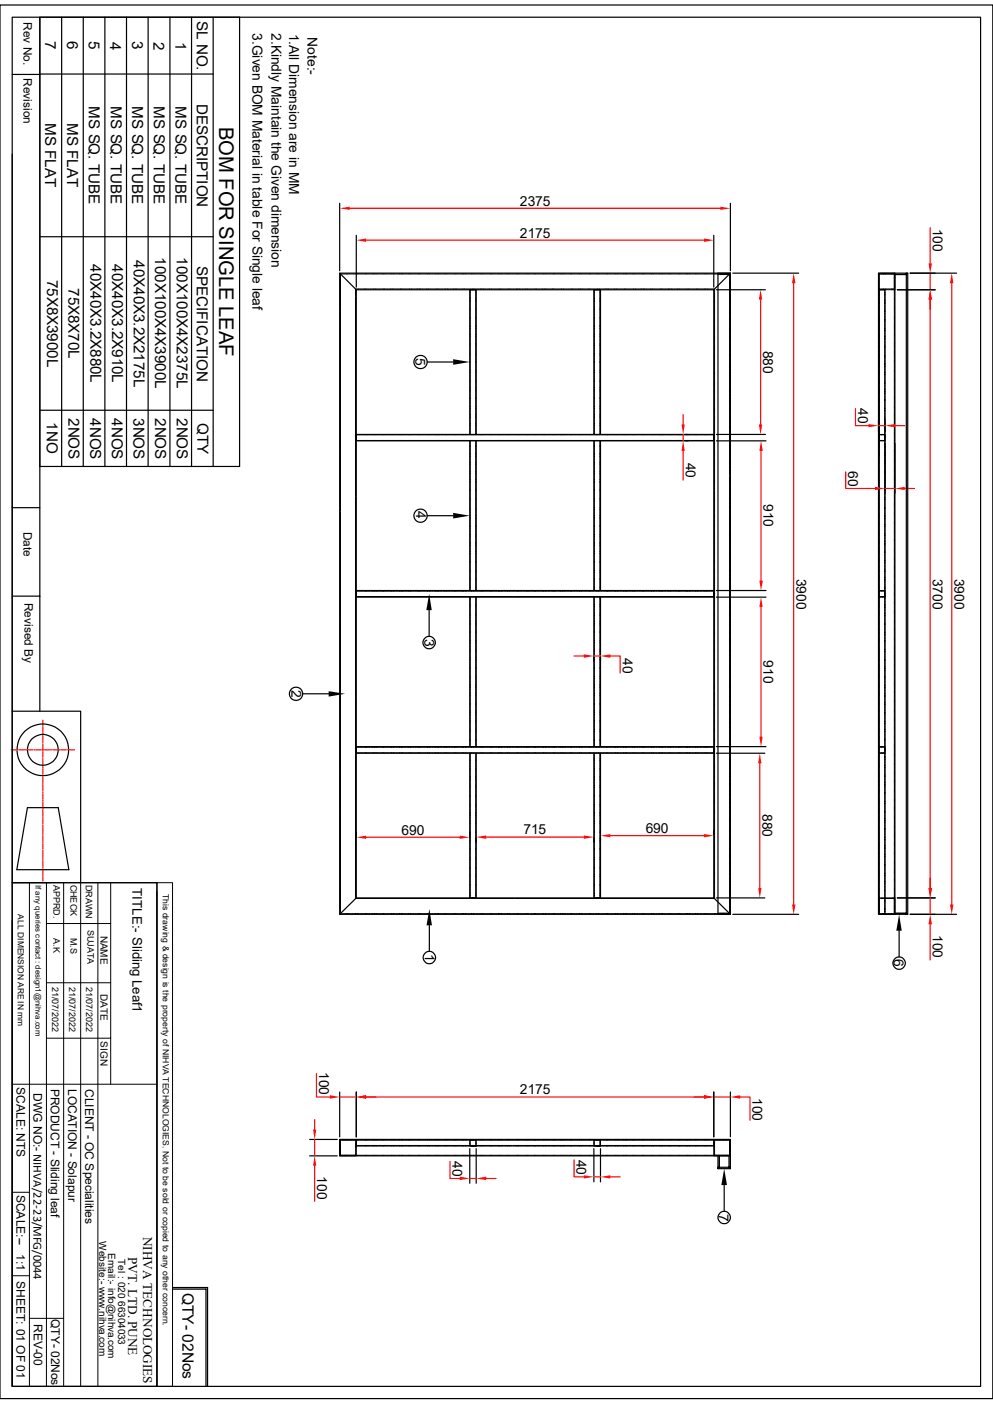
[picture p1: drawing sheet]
<svg xmlns="http://www.w3.org/2000/svg" width="210mm" height="297mm" viewBox="0 0 210 297" stroke-linecap="round" stroke-linejoin="round" font-family="sans-serif">
<defs><g id="words">
<text font-size="4.3" x="46.4" y="26.8" transform="rotate(90 46.4 26.8)">BOM FOR SINGLE LEAF</text>
<text font-size="3.3" x="38.6" y="273.5" transform="rotate(90 38.6 273.5)">QTY- 02Nos</text>
<g font-size="3.2">
<text x="41.7" y="4.5" transform="rotate(90 41.7 4.5)">SL NO.</text>
<text x="9.6" y="8.8" transform="rotate(90 9.6 8.8)">7</text>
<text x="14.2" y="8.8" transform="rotate(90 14.2 8.8)">6</text>
<text x="18.8" y="8.8" transform="rotate(90 18.8 8.8)">5</text>
<text x="23.3" y="8.8" transform="rotate(90 23.3 8.8)">4</text>
<text x="27.9" y="8.8" transform="rotate(90 27.9 8.8)">3</text>
<text x="32.5" y="8.8" transform="rotate(90 32.5 8.8)">2</text>
<text x="37.1" y="8.9" transform="rotate(90 37.1 8.9)">1</text>
<text x="18.8" y="22.5" transform="rotate(90 18.8 22.5)">MS SQ. TUBE</text>
<text x="23.4" y="22.5" transform="rotate(90 23.4 22.5)">MS SQ. TUBE</text>
<text x="28" y="22.5" transform="rotate(90 28 22.5)">MS SQ. TUBE</text>
<text x="32.6" y="22.5" transform="rotate(90 32.6 22.5)">MS SQ. TUBE</text>
<text x="37.1" y="22.5" transform="rotate(90 37.1 22.5)">MS SQ. TUBE</text>
<text x="41.7" y="22" transform="rotate(90 41.7 22)">DESCRIPTION</text>
<text x="9.6" y="26" transform="rotate(90 9.6 26)">MS FLAT</text>
<text x="14.2" y="26" transform="rotate(90 14.2 26)">MS FLAT</text>
<text x="9.9" y="59.1" transform="rotate(90 9.9 59.1)">75X8X3900L</text>
<text x="19.1" y="55.9" transform="rotate(90 19.1 55.9)">40X40X3.2X880L</text>
<text x="23.7" y="55.9" transform="rotate(90 23.7 55.9)">40X40X3.2X910L</text>
<text x="28.3" y="55" transform="rotate(90 28.3 55)">40X40X3.2X2175L</text>
<text x="32.9" y="54.4" transform="rotate(90 32.9 54.4)">100X100X4X3900L</text>
<text x="37.4" y="54.4" transform="rotate(90 37.4 54.4)">100X100X4X2375L</text>
<text x="41.7" y="56.2" transform="rotate(90 41.7 56.2)">SPECIFICATION</text>
<text x="14.5" y="60.9" transform="rotate(90 14.5 60.9)">75X8X70L</text>
<text x="9.9" y="89.3" transform="rotate(90 9.9 89.3)">1NO</text>
<text x="14.5" y="88.4" transform="rotate(90 14.5 88.4)">2NOS</text>
<text x="19.1" y="88.4" transform="rotate(90 19.1 88.4)">4NOS</text>
<text x="23.7" y="88.4" transform="rotate(90 23.7 88.4)">4NOS</text>
<text x="28.2" y="88.4" transform="rotate(90 28.2 88.4)">3NOS</text>
<text x="32.9" y="88.4" transform="rotate(90 32.9 88.4)">2NOS</text>
<text x="37.4" y="88.4" transform="rotate(90 37.4 88.4)">2NOS</text>
<text x="41.7" y="89.4" transform="rotate(90 41.7 89.4)">QTY</text>
</g>
<g font-size="2.9">
<text x="53.4" y="7" transform="rotate(90 53.4 7)">3.Given BOM Material in table For Single leaf</text>
<text x="57.4" y="7" transform="rotate(90 57.4 7)">2.Kindly Maintain the Given dimension</text>
<text x="61.1" y="7.1" transform="rotate(90 61.1 7.1)">1.All Dimension are in MM</text>
<text x="65.1" y="7.9" transform="rotate(90 65.1 7.9)">Note:-</text>
<text x="109.9" y="43.5">2375</text>
<text x="109.9" y="50.2">2175</text>
<text x="197.3" y="48.4" transform="rotate(90 197.3 48.4)">100</text>
<text x="87.9" y="75.7" transform="rotate(90 87.9 75.7)">5</text>
<text x="161.4" y="74.2" transform="rotate(90 161.4 74.2)">880</text>
<text x="181.5" y="86.4" transform="rotate(90 181.5 86.4)">40</text>
<text x="145" y="97.9" transform="rotate(90 145 97.9)">40</text>
<text x="179.4" y="99.7" transform="rotate(90 179.4 99.7)">60</text>
<text x="161.5" y="106.7" transform="rotate(90 161.5 106.7)">910</text>
<text x="88.1" y="108" transform="rotate(90 88.1 108)">4</text>
<text x="168.4" y="122.4" transform="rotate(90 168.4 122.4)">3900</text>
<text x="197.3" y="122.4" transform="rotate(90 197.3 122.4)">3700</text>
<text x="201.8" y="122.4" transform="rotate(90 201.8 122.4)">3900</text>
<text x="89.7" y="135.1" transform="rotate(90 89.7 135.1)">3</text>
<text x="131.7" y="139.3" transform="rotate(90 131.7 139.3)">40</text>
<text x="161.5" y="139.7" transform="rotate(90 161.5 139.7)">910</text>
<text x="61.7" y="146" transform="rotate(90 61.7 146)">2</text>
<text x="161.2" y="172.2" transform="rotate(90 161.2 172.2)">880</text>
<text x="84.9" y="176.6">690</text>
<text x="110.7" y="176.5">715</text>
<text x="136.6" y="176.2">690</text>
<text x="197.3" y="197.8" transform="rotate(90 197.3 197.8)">100</text>
<text x="89.8" y="201.8" transform="rotate(90 89.8 201.8)">1</text>
<text x="189.1" y="202.9" transform="rotate(90 189.1 202.9)">6</text>
<text x="67.5" y="226.8" transform="rotate(90 67.5 226.8)">100</text>
<text x="109.9" y="231.5">2175</text>
<text x="159.2" y="232.3" transform="rotate(90 159.2 232.3)">100</text>
<text x="95.7" y="245.7" transform="rotate(90 95.7 245.7)">40</text>
<text x="122" y="245.3" transform="rotate(90 122 245.3)">40</text>
<text x="67.1" y="248.9" transform="rotate(90 67.1 248.9)">100</text>
<text x="152.1" y="256.7" transform="rotate(90 152.1 256.7)">7</text>
</g>
<g font-size="2.8">
<text x="28" y="187.8" transform="rotate(90 28 187.8)">TITLE:- Sliding Leaf1</text>
<text x="30.3" y="261.6" transform="rotate(90 30.3 261.6)">NIHVA TECHNOLOGIES</text>
<text x="27.1" y="265.9" transform="rotate(90 27.1 265.9)">PVT. LTD. PUNE</text>
</g>
<g font-size="2.5">
<text x="5" y="4.7" transform="rotate(90 5 4.7)">Rev No.</text>
<text x="5" y="16.6" transform="rotate(90 5 16.6)">Revision</text>
<text x="5" y="112.5" transform="rotate(90 5 112.5)">Date</text>
<text x="5.2" y="127.5" transform="rotate(90 5.2 127.5)">Revised By</text>
<text x="3.5" y="230" transform="rotate(90 3.5 230)">SCALE: NTS</text>
<text x="7.1" y="231.2" transform="rotate(90 7.1 231.2)">DWG NO:- NIHVA/22-23/MFG/0044</text>
<text x="10.8" y="230.3" transform="rotate(90 10.8 230.3)">PRODUCT - Sliding leaf</text>
<text x="14.4" y="230.3" transform="rotate(90 14.4 230.3)">LOCATION - Solapur</text>
<text x="18" y="230.4" transform="rotate(90 18 230.4)">CLIENT - OC Specialities</text>
<text x="3.5" y="252.7" transform="rotate(90 3.5 252.7)">SCALE:--</text>
<text x="3.5" y="265.3" transform="rotate(90 3.5 265.3)">1:1</text>
<text x="3.5" y="271" transform="rotate(90 3.5 271)">SHEET: 01 OF 01</text>
<text x="7.2" y="280" transform="rotate(90 7.2 280)">REV-00</text>
<text x="10.8" y="279" transform="rotate(90 10.8 279)">QTY- 02Nos</text>
</g>
<g font-size="2.1">
<text x="21.3" y="197.9" transform="rotate(90 21.3 197.9)">NAME</text>
<text x="21.3" y="210.3" transform="rotate(90 21.3 210.3)">DATE</text>
<text x="21.3" y="220.3" transform="rotate(90 21.3 220.3)">SIGN</text>
<text x="21" y="262.6" transform="rotate(90 21 262.6)">Website:- www.nihva.com</text>
<text x="22.9" y="265" transform="rotate(90 22.9 265)">Email:- info@nihva.com</text>
<text x="25" y="266.3" transform="rotate(90 25 266.3)">Tel : 020 66304033</text>
</g>
<g font-size="1.9">
<text x="11.3" y="187.2" transform="rotate(90 11.3 187.2)">APPRD.</text>
<text x="14.9" y="187.1" transform="rotate(90 14.9 187.1)">CHECK</text>
<text x="18.1" y="187.2" transform="rotate(90 18.1 187.2)">DRAWN</text>
<text x="18.5" y="196.7" transform="rotate(90 18.5 196.7)">SUJATA</text>
<text x="11.3" y="198.5" transform="rotate(90 11.3 198.5)">A.K</text>
<text x="14.9" y="198.3" transform="rotate(90 14.9 198.3)">M.S</text>
<text x="11" y="208.7" transform="rotate(90 11 208.7)">21/07/2022</text>
<text x="14.6" y="208.7" transform="rotate(90 14.6 208.7)">21/07/2022</text>
<text x="18.2" y="208.7" transform="rotate(90 18.2 208.7)">21/07/2022</text>
</g>
<g font-size="1.8">
<text x="34.5" y="189.1" transform="rotate(90 34.5 189.1)">This drawing &amp; design is the property of NIHVA TECHNOLOGIES. Not to be sold or copied to any other concern.</text>
<text x="3.8" y="193.4" transform="rotate(90 3.8 193.4)">ALL DIMENSION ARE IN mm</text>
</g>
<text font-size="1.7" x="7.5" y="187.2" transform="rotate(90 7.5 187.2)">If any queries contact : design1@nihva.com</text>
</g></defs>
<g fill="none" stroke="#000" stroke-width=".25">
<path d="M0 1.1h210v294.8h-210zM2.6 3.6h204.8v289.7h-204.8zM2.6 15.7h5.8M8.4 15.7h36.7M8.4 3.6h42.3v95.1h-42.3zM8.4 3.6v146.9M13 3.6v95.1M17.6 3.6v95.1M22.2 3.6v95.1M26.8 3.6v95.1M31.3 3.6v95.1M35.9 3.6v95.1"/>
<path d="M40.5 3.6v95.1M45.1 3.6v95.1M2.6 32.6v117.9h14.5v36.2M8.4 50.1h36.7M71.8 57.8l3.6 3.5M71.8 57.8h82.7v135.6h-82.7zM71.8 43v14.3M154.5 57.8l-3.5 3.5M154.5 43v14.3M185.8 57.8h3.5v135.6h-3.5zM75.4 61.3h75.6v128.6h-75.6zM8.4 86.8h36.7"/>
<path d="M75.4 91.9h75.6v1.4h-75.6zM125.6 91.9v-30.6h1.4v30.6M125.6 93.3v31.6M127 93.3v31.6M2.6 107.4h5.8M2.6 126.1h5.8M75.4 124.9h75.6v1.4h-75.6zM125.6 126.3v31.6M127 126.3v31.6M2.6 150.5v36.2M75.4 157.9h75.6v1.4h-75.6zM125.6 159.3v30.6h1.4v-30.6"/>
<path d="M5.8 170.9h6.5l2.3 13.1h-11zM2.6 186.7h30.6v106.6h-30.6zM2.6 194.8v98.5M75.4 189.9l-3.6 3.5M151 189.9l3.5 3.5M71.8 241h82.7v3.5h-82.7z"/>
<circle cx="9.1" cy="158.6" r="5.5"/>
<circle cx="9.1" cy="158.6" r="3.3"/>
</g>
<g fill="none" stroke="#000" stroke-width=".21">
<path d="M72 58.3v.2M72 58.6v.2M72 58.9v.2M72 59.3v.2M72 59.6v.2M72 59.9v.3M72.2 58h-.2v.2M72.3 58h.2M72.6 58h.3M73 58h.2M73.3 58h.2M73.6 58h.2"/>
<path d="M74 58h.2M74.3 58h.2M74.6 58h.2M75 58h.2M75.3 58h.2M75.6 58h.2M75.9 58h.3M76.3 58h.2M76.6 58h.2M77 58h.2M77.3 58h.2M77.6 58h.2"/>
<path d="M77.9 58h.2M78.3 58h.2M78.6 58h.2M78.9 58h.3M79.2 58h.3M79.6 58h.2M79.9 58h.2M80.3 58h.2M80.6 58h.2M80.9 58h.3M81.2 58h.2M81.6 58h.2"/>
<path d="M81.9 58h.2M82.3 58h.2M82.6 58h.2M82.9 58h.2M83.2 58h.2M83.6 58h.2M83.9 58h.2M84.2 58h.3M84.5 58h.3M84.9 58h.2M85.2 58h.2M85.6 58h.2"/>
<path d="M85.9 58h.2M86.2 58h.2M86.5 58h.3M86.9 58h.2M87.2 58h.2M87.5 58h.3M87.9 58h.2M88.2 58h.2M88.5 58h.3M88.9 58h.2M89.2 58h.2M89.5 58h.2"/>
<path d="M89.9 58h.2M90.2 58h.2M90.5 58h.3M90.8 58h.3M91.2 58h.2M91.5 58h.2M91.9 58h.2M92.2 58h.2M92.5 58h.3M92.8 58h.2M93.2 58h.2M93.5 58h.2"/>
<path d="M93.9 58h.2M94.1 58h.3M94.5 58h.2M94.8 58h.2M95.2 58h.2M95.5 58h.2M95.8 58h.3M96.1 58h.3M96.5 58h.2M96.8 58h.2M97.2 58h.2M97.5 58h.2"/>
<path d="M97.8 58h.2M98.1 58h.3M98.5 58h.2M98.8 58h.2M99.1 58h.3M99.5 58h.2M99.8 58h.2M100.1 58h.2M100.5 58h.2M100.8 58h.2M101.1 58h.2M101.5 58h.2"/>
<path d="M101.8 58h.2M102.1 58h.2M102.4 58h.3M102.8 58h.2M103.1 58h.2M103.5 58h.2M103.8 58h.2M104.1 58h.2M104.4 58h.2M104.8 58h.2M105.1 58h.2M105.4 58h.3"/>
<path d="M105.7 58h.3M106.1 58h.2M106.4 58h.2M106.8 58h.2M107.1 58h.2M107.4 58h.3M107.7 58h.2M108.1 58h.2M108.4 58h.2M108.8 58h.2M109.1 58h.2M109.4 58h.2"/>
<path d="M109.7 58h.2M110.1 58h.2M110.4 58h.2M110.7 58h.3M111.1 58h.2M111.4 58h.2M111.7 58h.2M112.1 58h.2M112.4 58h.2M112.7 58h.2M113 58h.3M113.4 58h.2"/>
<path d="M113.7 58h.2M114 58h.3M114.4 58h.2M114.7 58h.2M115 58h.3M115.4 58h.2M115.7 58h.2M116 58h.2M116.4 58h.2M116.7 58h.2M117 58h.3M117.3 58h.3"/>
<path d="M117.7 58h.2M118 58h.2M118.4 58h.2M118.7 58h.2M119 58h.3M119.3 58h.2M119.7 58h.2M120 58h.2M120.4 58h.2M120.7 58h.2M121 58h.2M121.3 58h.2"/>
<path d="M121.7 58h.2M122 58h.2M122.3 58h.3M122.6 58h.3M123 58h.2M123.3 58h.2M123.7 58h.2M124 58h.2M124.3 58h.2M124.6 58h.3M125 58h.2M125.3 58h.2"/>
<path d="M125.6 58h.3M126 58h.2M126.3 58h.2M126.6 58h.2M127 58h.2M127.3 58h.2M127.6 58h.2M128 58h.2M128.3 58h.2M128.6 58h.2M128.9 58h.3M129.3 58h.2"/>
<path d="M129.6 58h.2M130 58h.2M130.3 58h.2M130.6 58h.2M130.9 58h.2M131.3 58h.2M131.6 58h.2M131.9 58h.3M132.2 58h.3M132.6 58h.2M132.9 58h.2M133.3 58h.2"/>
<path d="M133.6 58h.2M133.9 58h.3M134.2 58h.3M134.6 58h.2M134.9 58h.2M135.3 58h.2M135.6 58h.2M135.9 58h.2M136.2 58h.2M136.6 58h.2M136.9 58h.2M137.2 58h.3"/>
<path d="M137.6 58h.2M137.9 58h.2M138.2 58h.2M138.6 58h.2M138.9 58h.2M139.2 58h.2M139.5 58h.3M139.9 58h.2M140.2 58h.2M140.5 58h.3M140.9 58h.2M141.2 58h.2"/>
<path d="M141.5 58h.3M141.9 58h.2M142.2 58h.2M142.5 58h.2M142.9 58h.2M143.2 58h.2M143.5 58h.3M143.8 58h.3M144.2 58h.2M144.5 58h.2M144.9 58h.2M145.2 58h.2"/>
<path d="M145.5 58h.3M145.8 58h.3M146.2 58h.2M146.5 58h.2M146.9 58h.2M147.2 58h.2M147.5 58h.2M147.8 58h.2M148.2 58h.2M148.5 58h.2M148.8 58h.3M149.1 58h.3"/>
<path d="M149.5 58h.2M149.8 58h.2M150.2 58h.2M150.5 58h.2M150.8 58h.2M151.1 58h.3M151.5 58h.2M151.8 58h.2M152.1 58h.3M152.5 58h.2M152.8 58h.2M153.1 58h.3"/>
<path d="M153.5 58h.2M153.8 58h.2M154.1 58h.2v.2M154.3 58.3v.2M154.3 58.6v.2M154.3 58.9v.2M154.3 59.3v.2M154.3 59.6v.2M154.3 59.9v.3M185.8 58.1v.2M185.8 58.4v.3M185.8 58.8v.2"/>
<path d="M185.8 59.1v.2M185.8 59.4v.2M185.8 59.8v.2M185.9 58h.2h-.2v3M186 57.8h-.2v.2M186.1 57.8h.2M186.3 58h.2M186.4 57.8h.2M186.6 58h.2M186.7 57.8h.3M186.9 58h.3M187.1 57.8h.2"/>
<path d="M187.2 58h.3M187.4 57.8h.2M187.6 58h.2M187.7 57.8h.3M187.9 58h.2M188.1 57.8h.2M188.3 58h.2M188.4 57.8h.2M188.6 58h.2M188.7 57.8h.3M189.1 57.8h.2v.2M189.1 58h-.2h.2v3.4"/>
<path d="M189.3 58.1v.2M189.3 58.4v.3M189.3 58.8v.2M189.3 59.1v.2M189.3 59.4v.2M189.3 59.8v.2M72 60.2v.3M72 60.6v.2M72 60.9v.2M72 61.3v.2M72 61.6v.2M72 61.9v.2"/>
<path d="M72 62.2v.2M72 62.6v.2M72 62.9v.2M72 63.2v.3M72 63.6v.2M72 63.9v.2M72 64.2v.2M72 64.6v.2M72 64.9v.2M72 65.2v.2M72 65.5v.3M72 65.9v.2"/>
<path d="M72 66.2v.2M72 66.5v.3M72 66.9v.2M72 67.2v.2M72 67.5v.3M72 67.9v.2M72 68.2v.2M72 68.5v.2M72 68.9v.2M72 69.2v.2M72 69.5v.3M72 69.8v.3"/>
<path d="M72 70.2v.2M72 70.5v.2M72 70.9v.2M72 71.2v.2M72 71.5v.3M72 71.8v.3M72 72.2v.2M72 72.5v.2M72 72.9v.2M72 73.2v.2M72 73.5v.2M72 73.8v.2"/>
<path d="M72 74.2v.2M72 74.5v.2M72 74.8v.3M72 75.1v.3M72 75.5v.2M72 75.8v.2M72 76.2v.2M72 76.5v.2M72 76.8v.2M72 77.1v.3M72 77.5v.2M72 77.8v.2"/>
<path d="M72 78.1v.3M72 78.5v.2M72 78.8v.2M72 79.1v.3M72 79.5v.2M72 79.8v.2M75.2 61.4v.2M75.2 61.8v.2M75.2 62.1v.2M75.2 62.4v.2M75.2 62.7v.2M75.2 63.1v.2"/>
<path d="M75.2 63.4v.2M75.2 63.7v.3M75.2 64.1v.2M75.2 64.4v.2M75.2 64.7v.2M75.2 65.1v.2M75.2 65.4v.2M75.2 65.7v.3M75.2 66v.3M75.2 66.4v.2M75.2 66.7v.2M75.2 67.1v.2"/>
<path d="M75.2 67.4v.2M75.2 67.7v.2M75.2 68v.2M75.2 68.4v.2M75.2 68.7v.2M75.2 69v.3M75.2 69.3v.3M75.2 69.7v.2M75.2 70v.2M75.2 70.4v.2M75.2 70.7v.2M75.2 71v.2"/>
<path d="M75.2 71.3v.3M75.2 71.7v.2M75.2 72v.2M75.2 72.3v.3M75.2 72.7v.2M75.2 73v.2M75.2 73.3v.3M75.2 73.7v.2M75.2 74v.2M75.2 74.3v.2M75.2 74.7v.2M75.2 75v.2"/>
<path d="M75.2 75.3v.3M75.2 75.6v.3M75.2 76v.2M75.2 76.3v.2M75.2 76.7v.2M75.2 77v.2M75.2 77.3v.2M75.2 77.6v.3M75.2 78v.2M75.2 78.3v.2M75.2 78.7v.2M75.2 79v.2"/>
<path d="M75.2 79.3v.2M75.2 79.6v.2M75.2 80v.2M75.4 61.1h-.2v.2M75.4 61.1h.3M75.8 61.1h.2M76.1 61.1h.2M76.5 61.1h.2M76.8 61.1h.2M77.1 61.1h.2M77.4 61.1h.2M77.8 61.1h.2"/>
<path d="M78.1 61.1h.2M78.4 61.1h.3M78.8 61.1h.2M79.1 61.1h.2M79.4 61.1h.2M79.8 61.1h.2M80.1 61.1h.2M80.4 61.1h.2M80.8 61.1h.2M81.1 61.1h.2M81.4 61.1h.2M81.7 61.1h.3"/>
<path d="M82.1 61.1h.2M82.4 61.1h.2M82.7 61.1h.3M83.1 61.1h.2M83.4 61.1h.2M83.7 61.1h.2M84.1 61.1h.2M84.4 61.1h.2M84.7 61.1h.3M85 61.1h.3M85.4 61.1h.2M85.7 61.1h.2"/>
<path d="M86.1 61.1h.2M86.4 61.1h.2M86.7 61.1h.3M87 61.1h.2M87.4 61.1h.2M87.7 61.1h.2M88.1 61.1h.2M88.3 61.1h.3M88.7 61.1h.2M89 61.1h.2M89.4 61.1h.2M89.7 61.1h.2"/>
<path d="M90 61.1h.3M90.3 61.1h.3M90.7 61.1h.2M91 61.1h.2M91.4 61.1h.2M91.7 61.1h.2M92 61.1h.2M92.3 61.1h.3M92.7 61.1h.2M93 61.1h.2M93.3 61.1h.3M93.7 61.1h.2"/>
<path d="M94 61.1h.2M94.3 61.1h.3M94.7 61.1h.2M95 61.1h.2M95.3 61.1h.2M95.7 61.1h.2M96 61.1h.2M96.3 61.1h.3M96.6 61.1h.3M97 61.1h.2M97.3 61.1h.2M97.7 61.1h.2"/>
<path d="M98 61.1h.2M98.3 61.1h.2M98.6 61.1h.2M99 61.1h.2M99.3 61.1h.2M99.7 61.1h.2M99.9 61.1h.3M100.3 61.1h.2M100.6 61.1h.2M101 61.1h.2M101.3 61.1h.2M101.6 61.1h.3"/>
<path d="M101.9 61.1h.3M102.3 61.1h.2M102.6 61.1h.2M103 61.1h.2M103.3 61.1h.2M103.6 61.1h.2M103.9 61.1h.2M104.3 61.1h.2M104.6 61.1h.2M104.9 61.1h.3M105.3 61.1h.2M105.6 61.1h.2"/>
<path d="M105.9 61.1h.2M106.3 61.1h.2M106.6 61.1h.2M106.9 61.1h.2M107.3 61.1h.2M107.6 61.1h.2M107.9 61.1h.2M108.2 61.1h.3M108.6 61.1h.2M108.9 61.1h.2M109.2 61.1h.3M109.6 61.1h.2"/>
<path d="M109.9 61.1h.2M110.2 61.1h.2M110.6 61.1h.2M110.9 61.1h.2M111.2 61.1h.3M111.5 61.1h.3M111.9 61.1h.2M112.2 61.1h.2M112.6 61.1h.2M112.9 61.1h.2M113.2 61.1h.3M113.5 61.1h.2"/>
<path d="M113.9 61.1h.2M114.2 61.1h.2M114.6 61.1h.2M114.9 61.1h.2M115.2 61.1h.2M115.5 61.1h.2M115.9 61.1h.2M116.2 61.1h.2M116.5 61.1h.3M116.8 61.1h.3M117.2 61.1h.2M117.5 61.1h.2"/>
<path d="M117.9 61.1h.2M118.2 61.1h.2M118.5 61.1h.2M118.8 61.1h.3M119.2 61.1h.2M119.5 61.1h.2M119.8 61.1h.3M120.2 61.1h.2M120.5 61.1h.2M120.8 61.1h.3M121.2 61.1h.2M121.5 61.1h.2"/>
<path d="M121.8 61.1h.2M122.2 61.1h.2M122.5 61.1h.2M122.8 61.1h.3M123.1 61.1h.3M123.5 61.1h.2M123.8 61.1h.2M124.2 61.1h.2M124.5 61.1h.2M124.8 61.1h.2M125.1 61.1h.2M125.5 61.1h.2"/>
<path d="M125.7 61.6v.2M125.7 61.9v.2M125.7 62.2v.2M125.7 62.6v.2M125.7 62.9v.2M125.7 63.2v.3M125.7 63.5v.3M125.7 63.9v.2M125.7 64.2v.2M125.7 64.6v.2M125.7 64.9v.2M125.7 65.2v.2"/>
<path d="M125.7 65.5v.2M125.7 65.9v.2M125.7 66.2v.2M125.7 66.5v.3M125.7 66.9v.2M125.7 67.2v.2M125.7 67.5v.2M125.7 67.9v.2M125.7 68.2v.2M125.7 68.5v.2M125.7 68.8v.3M125.7 69.2v.2"/>
<path d="M125.7 69.5v.2M125.7 69.9v.2M125.7 70.2v.2M125.7 70.5v.2M125.7 70.8v.3M125.7 71.2v.2M125.7 71.5v.2M125.7 71.8v.3M125.7 72.2v.2M125.7 72.5v.2M125.7 72.8v.3M125.7 73.2v.2"/>
<path d="M125.7 73.5v.2M125.7 73.8v.2M125.7 74.2v.2M125.7 74.5v.2M125.7 74.8v.3M125.7 75.1v.3M125.7 75.5v.2M125.7 75.8v.2M125.7 76.2v.2M125.7 76.5v.2M125.7 76.8v.2M125.7 77.1v.2"/>
<path d="M125.7 77.5v.2M125.7 77.8v.2M125.7 78.1v.3M125.7 78.4v.3M125.7 78.8v.2M125.7 79.1v.2M125.7 79.5v.2M125.7 79.8v.2M125.8 61.1h.2M125.9 61.3h-.2v.2M126 61.3h.2M126.2 61.1h.2"/>
<path d="M126.3 61.3h.3M126.4 61.1h.3M126.7 61.3h.2v.2M126.8 61.1h.2M126.9 61.6v.2M126.9 61.9v.2M126.9 62.2v.2M126.9 62.6v.2M126.9 62.9v.2M126.9 63.2v.3M126.9 63.5v.3M126.9 63.9v.2"/>
<path d="M126.9 64.2v.2M126.9 64.6v.2M126.9 64.9v.2M126.9 65.2v.2M126.9 65.5v.2M126.9 65.9v.2M126.9 66.2v.2M126.9 66.5v.3M126.9 66.9v.2M126.9 67.2v.2M126.9 67.5v.2M126.9 67.9v.2"/>
<path d="M126.9 68.2v.2M126.9 68.5v.2M126.9 68.8v.3M126.9 69.2v.2M126.9 69.5v.2M126.9 69.8v.3M126.9 70.2v.2M126.9 70.5v.2M126.9 70.8v.3M126.9 71.2v.2M126.9 71.5v.2M126.9 71.8v.3"/>
<path d="M126.9 72.2v.2M126.9 72.5v.2M126.9 72.8v.3M126.9 73.2v.2M126.9 73.5v.2M126.9 73.8v.2M126.9 74.2v.2M126.9 74.5v.2M126.9 74.8v.3M126.9 75.1v.3M126.9 75.5v.2M126.9 75.8v.2"/>
<path d="M126.9 76.2v.2M126.9 76.5v.2M126.9 76.8v.2M126.9 77.1v.2M126.9 77.5v.2M126.9 77.8v.2M126.9 78.1v.3M126.9 78.4v.3M126.9 78.8v.2M126.9 79.1v.2M126.9 79.5v.2M126.9 79.8v.2"/>
<path d="M127.1 61.1h.2M127.5 61.1h.2M127.8 61.1h.2M128.1 61.1h.3M128.4 61.1h.3M128.8 61.1h.2M129.1 61.1h.2M129.5 61.1h.2M129.8 61.1h.2M130.1 61.1h.2M130.4 61.1h.2M130.8 61.1h.2"/>
<path d="M131.1 61.1h.2M131.4 61.1h.3M131.8 61.1h.2M132.1 61.1h.2M132.4 61.1h.2M132.8 61.1h.2M133.1 61.1h.2M133.4 61.1h.2M133.8 61.1h.2M134.1 61.1h.2M134.4 61.1h.2M134.7 61.1h.3"/>
<path d="M135.1 61.1h.2M135.4 61.1h.2M135.7 61.1h.3M136.1 61.1h.2M136.4 61.1h.2M136.7 61.1h.2M137.1 61.1h.2M137.4 61.1h.2M137.7 61.1h.3M138 61.1h.3M138.4 61.1h.2M138.7 61.1h.2"/>
<path d="M139.1 61.1h.2M139.4 61.1h.2M139.7 61.1h.3M140 61.1h.3M140.4 61.1h.2M140.7 61.1h.2M141.1 61.1h.2M141.4 61.1h.2M141.7 61.1h.2M142 61.1h.2M142.4 61.1h.2M142.7 61.1h.2"/>
<path d="M143 61.1h.3M143.3 61.1h.3M143.7 61.1h.2M144 61.1h.2M144.4 61.1h.2M144.7 61.1h.2M145 61.1h.2M145.3 61.1h.3M145.7 61.1h.2M146 61.1h.2M146.3 61.1h.3M146.7 61.1h.2"/>
<path d="M147 61.1h.2M147.3 61.1h.3M147.7 61.1h.2M148 61.1h.2M148.3 61.1h.2M148.7 61.1h.2M149 61.1h.2M149.3 61.1h.3M149.6 61.1h.3M150 61.1h.2M150.3 61.1h.2M150.7 61.1h.2"/>
<path d="M151 61.1h.1v.2M151.1 61.4v.2M151.1 61.8v.2M151.1 62.1v.2M151.1 62.4v.2M151.1 62.7v.2M151.1 63.1v.2M151.1 63.4v.2M151.1 63.7v.3M151.1 64.1v.2M151.1 64.4v.2M151.1 64.7v.2"/>
<path d="M151.1 65.1v.2M151.1 65.4v.2M151.1 65.7v.3M151.1 66v.3M151.1 66.4v.2M151.1 66.7v.2M151.1 67.1v.2M151.1 67.4v.2M151.1 67.7v.2M151.1 68v.2M151.1 68.4v.2M151.1 68.7v.2"/>
<path d="M151.1 69v.3M151.1 69.3v.3M151.1 69.7v.2M151.1 70v.2M151.1 70.4v.2M151.1 70.7v.2M151.1 71v.2M151.1 71.3v.3M151.1 71.7v.2M151.1 72v.2M151.1 72.3v.3M151.1 72.7v.2"/>
<path d="M151.1 73v.2M151.1 73.3v.3M151.1 73.7v.2M151.1 74v.2M151.1 74.3v.2M151.1 74.7v.2M151.1 75v.2M151.1 75.3v.3M151.1 75.6v.3M151.1 76v.2M151.1 76.3v.2M151.1 76.7v.2"/>
<path d="M151.1 77v.2M151.1 77.3v.2M151.1 77.6v.3M151.1 78v.2M151.1 78.3v.2M151.1 78.7v.2M151.1 79v.2M151.1 79.3v.2M151.1 79.6v.2M151.1 80v.2M154.3 60.2v.3M154.3 60.6v.2"/>
<path d="M154.3 60.9v.2M154.3 61.3v.2M154.3 61.6v.2M154.3 61.9v.2M154.3 62.2v.2M154.3 62.6v.2M154.3 62.9v.2M154.3 63.2v.3M154.3 63.6v.2M154.3 63.9v.2M154.3 64.2v.2M154.3 64.6v.2"/>
<path d="M154.3 64.9v.2M154.3 65.2v.2M154.3 65.5v.3M154.3 65.9v.2M154.3 66.2v.2M154.3 66.5v.3M154.3 66.9v.2M154.3 67.2v.2M154.3 67.5v.3M154.3 67.9v.2M154.3 68.2v.2M154.3 68.5v.2"/>
<path d="M154.3 68.9v.2M154.3 69.2v.2M154.3 69.5v.3M154.3 69.8v.3M154.3 70.2v.2M154.3 70.5v.2M154.3 70.9v.2M154.3 71.2v.2M154.3 71.5v.3M154.3 71.8v.3M154.3 72.2v.2M154.3 72.5v.2"/>
<path d="M154.3 72.9v.2M154.3 73.2v.2M154.3 73.5v.2M154.3 73.8v.2M154.3 74.2v.2M154.3 74.5v.2M154.3 74.8v.3M154.3 75.1v.3M154.3 75.5v.2M154.3 75.8v.2M154.3 76.2v.2M154.3 76.5v.2"/>
<path d="M154.3 76.8v.2M154.3 77.1v.3M154.3 77.5v.2M154.3 77.8v.2M154.3 78.1v.3M154.3 78.5v.2M154.3 78.8v.2M154.3 79.1v.3M154.3 79.5v.2M154.3 79.8v.2M185.8 61.1v.2h.2h-.2v.3M185.8 60.1v.2"/>
<path d="M185.8 60.4v.3M185.8 60.7v.3M185.8 61.7v.2M185.8 62v.2M185.8 62.3v.2M185.8 62.7v.2M185.8 63v.2M185.8 63.3v.2M185.8 63.6v.3M185.8 64v.2M185.8 64.3v.2M185.8 64.6v.3"/>
<path d="M185.8 65v.2M185.8 65.3v.2M185.8 65.6v.3M185.8 66v.2M185.8 66.3v.2M185.8 66.6v.2M185.8 67v.2M185.8 67.3v.2M185.8 67.6v.3M185.8 67.9v.3M185.8 68.3v.2M185.8 68.6v.2"/>
<path d="M185.8 69v.2M185.8 69.3v.2M185.8 69.6v.2M185.8 69.9v.2M185.8 70.3v.2M185.8 70.6v.2M185.8 71v.2M185.8 71.2v.3M185.8 71.6v.2M185.8 71.9v.2M185.8 72.3v.2M185.8 72.6v.2"/>
<path d="M185.8 72.9v.3M185.8 73.2v.3M185.8 73.6v.2M185.8 73.9v.2M185.8 74.3v.2M185.8 74.6v.2M185.8 74.9v.2M185.8 75.2v.3M185.8 75.6v.2M185.8 75.9v.2M185.8 76.2v.3M185.8 76.6v.2"/>
<path d="M185.8 76.9v.2M185.8 77.2v.3M185.8 77.6v.2M185.8 77.9v.2M185.8 78.2v.2M185.8 78.6v.2M185.8 78.9v.2M185.8 79.2v.2M185.8 79.5v.3M185.8 79.9v.2M185.9 60.9v.2h.2M185.9 61.1v.3"/>
<path d="M185.9 61.5v.2M185.9 61.8v.2M185.9 62.1v.3M185.9 62.5v.2M185.9 62.8v.2M185.9 63.1v.3M185.9 63.5v.2M185.9 63.8v.2M185.9 64.1v.2M185.9 64.5v.2M185.9 64.8v.2M185.9 65.1v.3"/>
<path d="M185.9 65.4v.3M185.9 65.8v.2M185.9 66.1v.2M185.9 66.5v.2M185.9 66.8v.2M185.9 67.1v.3M185.9 67.4v.2M185.9 67.8v.2M185.9 68.1v.2M185.9 68.5v.2M185.9 68.7v.3M185.9 69.1v.2"/>
<path d="M185.9 69.4v.2M185.9 69.8v.2M185.9 70.1v.2M185.9 70.4v.3M185.9 70.7v.3M185.9 71.1v.2M185.9 71.4v.2M185.9 71.8v.2M185.9 72.1v.2M185.9 72.4v.2M185.9 72.7v.3M185.9 73.1v.2"/>
<path d="M185.9 73.4v.2M185.9 73.7v.3M185.9 74.1v.2M185.9 74.4v.2M185.9 74.7v.3M185.9 75.1v.2M185.9 75.4v.2M185.9 75.7v.2M185.9 76.1v.2M185.9 76.4v.2M185.9 76.7v.2M185.9 77v.3"/>
<path d="M185.9 77.4v.2M185.9 77.7v.2M185.9 78.1v.2M185.9 78.4v.2M185.9 78.7v.2M185.9 79v.2M185.9 79.4v.2M185.9 79.7v.2M186 66v.2M186 66.3v.2M186 66.6v.2M186 67v.2"/>
<path d="M186 67.3v.2M186 67.6v.3M186 67.9v.3M186 68.3v.2M186 68.6v.2M186 69v.2M186 69.3v.2M186 69.6v.2M186 69.9v.2M186 70.3v.2M186 70.6v.2M186 71v.2"/>
<path d="M186 71.2v.3M186 71.6v.2M186 71.9v.2M186 72.3v.2M186 72.6v.2M186 72.9v.3M186 73.2v.3M186 73.6v.2M186 73.9v.2M186 74.3v.2M186 74.6v.2M186 74.9v.2"/>
<path d="M186 75.2v.3M186 75.6v.2M186 75.9v.2M186 76.2v.3M186 76.6v.2M186 76.9v.2M186 77.2v.3M186 77.6v.2M186 77.9v.2M186 78.2v.2M186 78.6v.2M186 78.9v.2"/>
<path d="M186 79.2v.2M186 79.5v.3M186 79.9v.2M186 61.6v-.3h1.1v.3M186 61.7v.2M186 62v.2M186 62.3v.2M186 62.7v.2M186 63v.2M186 63.3v.2M186 63.6v.3M186 64v.2"/>
<path d="M186 64.3v.2M186 64.6v.3M186 65v.2M186 65.3v.2M186 65.6v.3M186.3 61.1h.2M186.6 61.1h.2M186.9 61.1h.3M187.1 61.7v.2M187.1 62v.2M187.1 62.3v.2M187.1 62.7v.2"/>
<path d="M187.1 63v.2M187.1 63.3v.2M187.1 63.6v.3M187.1 64v.2M187.1 64.3v.2M187.1 64.6v.3M187.1 65v.2M187.1 65.3v.2M187.1 65.6v.3M187.1 66v.2M187.1 66.3v.2M187.1 66.6v.2"/>
<path d="M187.1 67v.2M187.1 67.3v.2M187.1 67.6v.3M187.1 67.9v.3M187.1 68.3v.2M187.1 68.6v.2M187.1 69v.2M187.1 69.3v.2M187.1 69.6v.2M187.1 69.9v.2M187.1 70.3v.2M187.1 70.6v.2"/>
<path d="M187.1 71v.2M187.1 71.2v.3M187.1 71.6v.2M187.1 71.9v.2M187.1 72.3v.2M187.1 72.6v.2M187.1 72.9v.3M187.1 73.2v.3M187.1 73.6v.2M187.1 73.9v.2M187.1 74.3v.2M187.1 74.6v.2"/>
<path d="M187.1 74.9v.2M187.1 75.2v.3M187.1 75.6v.2M187.1 75.9v.2M187.1 76.2v.3M187.1 76.6v.2M187.1 76.9v.2M187.1 77.2v.3M187.1 77.6v.2M187.1 77.9v.2M187.1 78.2v.2M187.1 78.6v.2"/>
<path d="M187.1 78.9v.2M187.1 79.2v.2M187.1 79.5v.3M187.1 79.9v.2M187.2 61.7v.2M187.2 62v.2M187.2 62.3v.2M187.2 62.7v.2M187.2 63v.2M187.2 63.3v.2M187.2 63.6v.3M187.2 64v.2"/>
<path d="M187.2 64.3v.2M187.2 64.6v.3M187.2 65v.2M187.2 65.3v.2M187.2 65.6v.3M187.2 66v.2M187.2 66.3v.2M187.2 66.6v.2M187.2 67v.2M187.2 67.3v.2M187.2 67.6v.3M187.2 67.9v.3"/>
<path d="M187.2 68.3v.2M187.2 68.6v.2M187.2 69v.2M187.2 69.3v.2M187.2 69.6v.2M187.2 69.9v.2M187.2 70.3v.2M187.2 70.6v.2M187.2 71v.2M187.2 71.2v.3M187.2 71.6v.2M187.2 71.9v.2"/>
<path d="M187.2 72.3v.2M187.2 72.6v.2M187.2 72.9v.3M187.2 73.2v.3M187.2 73.6v.2M187.2 73.9v.2M187.2 74.3v.2M187.2 74.6v.2M187.2 74.9v.2M187.2 75.2v.3M187.2 75.6v.2M187.2 75.9v.2"/>
<path d="M187.2 76.2v.3M187.2 76.6v.2M187.2 76.9v.2M187.2 77.2v.3M187.2 77.6v.2M187.2 77.9v.2M187.2 78.2v.2M187.2 78.6v.2M187.2 78.9v.2M187.2 79.2v.2M187.2 79.5v.3M187.2 79.9v.2"/>
<path d="M187.2 61.1h.3M187.3 61.3h-.2h.1v.3M187.4 61.3h.2M187.6 61.1h.2M187.7 61.3h.3M187.9 61.1h.2M188.1 61.3h.2M188.3 61.1h.2M188.4 61.3h.2M188.6 61.1h.2M188.7 61.3h.3M188.9 61.1h.2"/>
<path d="M189.1 61.5v.2M189.1 61.8v.2M189.1 62.1v.3M189.1 62.5v.2M189.1 62.8v.2M189.1 63.1v.3M189.1 63.5v.2M189.1 63.8v.2M189.1 64.1v.2M189.1 64.5v.2M189.1 64.8v.2M189.1 65.1v.3"/>
<path d="M189.1 65.4v.3M189.1 65.8v.2M189.1 66.1v.2M189.1 66.5v.2M189.1 66.8v.2M189.1 67.1v.3M189.1 67.4v.2M189.1 67.8v.2M189.1 68.1v.2M189.1 68.5v.2M189.1 68.7v.3M189.1 69.1v.2"/>
<path d="M189.1 69.4v.2M189.1 69.8v.2M189.1 70.1v.2M189.1 70.4v.3M189.1 70.7v.3M189.1 71.1v.2M189.1 71.4v.2M189.1 71.8v.2M189.1 72.1v.2M189.1 72.4v.2M189.1 72.7v.3M189.1 73.1v.2"/>
<path d="M189.1 73.4v.2M189.1 73.7v.3M189.1 74.1v.2M189.1 74.4v.2M189.1 74.7v.3M189.1 75.1v.2M189.1 75.4v.2M189.1 75.7v.2M189.1 76.1v.2M189.1 76.4v.2M189.1 76.7v.2M189.1 77v.3"/>
<path d="M189.1 77.4v.2M189.1 77.7v.2M189.1 78.1v.2M189.1 78.4v.2M189.1 78.7v.2M189.1 79v.2M189.1 79.4v.2M189.1 79.7v.2M189.3 61.1v.2h-.2M189.3 60.1v.2M189.3 60.4v.3M189.3 60.7v.3"/>
<path d="M72 80.1v.2M72 80.5v.2M72 80.8v.2M72 81.1v.2M72 81.4v.3M72 81.8v.2M72 82.1v.2M72 82.5v.2M72 82.8v.2M72 83.1v.2M72 83.4v.3M72 83.8v.2"/>
<path d="M72 84.1v.2M72 84.4v.3M72 84.8v.2M72 85.1v.2M72 85.4v.2M72 85.8v.2M72 86.1v.2M72 86.4v.3M72 86.7v.3M72 87.1v.2M72 87.4v.2M72 87.8v.2"/>
<path d="M72 88.1v.2M72 88.4v.2M72 88.7v.2M72 89.1v.2M72 89.4v.2M72 89.7v.3M72 90.1v.2M72 90.4v.2M72 90.7v.2M72 91.1v.2M72 91.4v.2M72 91.7v.2"/>
<path d="M72 92v.3M72 92.4v.2M72 92.7v.2M72 93v.3M72 93.4v.2M72 93.7v.2M72 94v.3M72 94.4v.2M72 94.7v.2M72 95v.2M72 95.4v.2M72 95.7v.2"/>
<path d="M72 96v.3M72 96.4v.2M72 96.7v.2M72 97v.2M72 97.4v.2M72 97.7v.2M72 98v.3M72 98.3v.3M72 98.7v.2M72 99v.2M72 99.4v.2M72 99.7v.2"/>
<path d="M72 100v.2M75.2 80.3v.2M75.2 80.6v.3M75.2 80.9v.3M75.2 81.3v.2M75.2 81.6v.2M75.2 82v.2M75.2 82.3v.2M75.2 82.6v.2M75.2 82.9v.3M75.2 83.3v.2M75.2 83.6v.2"/>
<path d="M75.2 83.9v.3M75.2 84.3v.2M75.2 84.6v.2M75.2 84.9v.2M75.2 85.3v.2M75.2 85.6v.2M75.2 85.9v.2M75.2 86.3v.2M75.2 86.6v.2M75.2 86.9v.2M75.2 87.2v.3M75.2 87.6v.2"/>
<path d="M75.2 87.9v.2M75.2 88.2v.3M75.2 88.6v.2M75.2 88.9v.2M75.2 89.2v.3M75.2 89.6v.2M75.2 89.9v.2M75.2 90.2v.3M75.2 90.6v.2M75.2 90.9v.2M75.2 91.2v.2M75.2 91.6v.2"/>
<path d="M75.2 91.9v.2M75.2 92.2v.3M75.2 92.5v.3M75.2 92.9v.2M75.2 93.2v.2M75.2 93.6v.2M75.2 93.9v.2M75.2 94.2v.2M75.2 94.5v.2M75.2 94.9v.2M75.2 95.2v.2M75.2 95.5v.3"/>
<path d="M75.2 95.8v.3M75.2 96.2v.2M75.2 96.5v.2M75.2 96.9v.2M75.2 97.2v.2M75.2 97.5v.2M75.2 97.8v.3M75.2 98.2v.2M75.2 98.5v.2M75.2 98.8v.3M75.2 99.2v.2M75.2 99.5v.2"/>
<path d="M75.2 99.8v.3M75.4 93v.2h.1M75.4 92.3v.2M75.4 92.6v.2M75.5 92h-.1v.2M75.6 93.2h.2M75.6 92h.2M75.9 93.2h.3M75.9 92h.3M76.3 93.2h.2M76.3 92h.2M76.6 93.2h.2"/>
<path d="M76.6 92h.2M77 93.2h.2M77 92h.2M77.3 93.2h.2M77.3 92h.2M77.6 93.2h.2M77.6 92h.2M77.9 93.2h.2M77.9 92h.2M78.3 93.2h.2M78.3 92h.2M78.6 93.2h.2"/>
<path d="M78.6 92h.2M78.9 93.2h.3M78.9 92h.3M79.2 93.2h.3M79.2 92h.3M79.6 93.2h.2M79.6 92h.2M79.9 93.2h.2M79.9 92h.2M80.3 93.2h.2M80.3 92h.2M80.6 93.2h.2"/>
<path d="M80.6 92h.2M80.9 93.2h.3M80.9 92h.3M81.2 93.2h.2M81.2 92h.2M81.6 93.2h.2M81.6 92h.2M81.9 93.2h.2M81.9 92h.2M82.3 93.2h.2M82.3 92h.2M82.6 93.2h.2"/>
<path d="M82.6 92h.2M82.9 93.2h.2M82.9 92h.2M83.2 93.2h.2M83.2 92h.2M83.6 93.2h.2M83.6 92h.2M83.9 93.2h.2M83.9 92h.2M84.2 93.2h.3M84.2 92h.3M84.5 93.2h.3"/>
<path d="M84.5 92h.3M84.9 93.2h.2M84.9 92h.2M85.2 93.2h.2M85.2 92h.2M85.6 93.2h.2M85.6 92h.2M85.9 93.2h.2M85.9 92h.2M86.2 93.2h.2M86.2 92h.2M86.5 93.2h.3"/>
<path d="M86.5 92h.3M86.9 93.2h.2M86.9 92h.2M87.2 93.2h.2M87.2 92h.2M87.5 93.2h.3M87.5 92h.3M87.9 93.2h.2M87.9 92h.2M88.2 93.2h.2M88.2 92h.2M88.5 93.2h.3"/>
<path d="M88.5 92h.3M88.9 93.2h.2M88.9 92h.2M89.2 93.2h.2M89.2 92h.2M89.5 93.2h.2M89.5 92h.2M89.9 93.2h.2M89.9 92h.2M90.2 93.2h.2M90.2 92h.2M90.5 93.2h.3"/>
<path d="M90.5 92h.3M90.8 93.2h.3M90.8 92h.3M91.2 93.2h.2M91.2 92h.2M91.5 93.2h.2M91.5 92h.2M91.9 93.2h.2M91.9 92h.2M92.2 93.2h.2M92.2 92h.2M92.5 93.2h.3"/>
<path d="M92.5 92h.3M92.8 93.2h.2M92.8 92h.2M93.2 93.2h.2M93.2 92h.2M93.5 93.2h.2M93.5 92h.2M93.9 93.2h.2M93.9 92h.2M94.1 93.2h.3M94.1 92h.3M94.5 93.2h.2"/>
<path d="M94.5 92h.2M94.8 93.2h.2M94.8 92h.2M95.2 93.2h.2M95.2 92h.2M95.5 93.2h.2M95.5 92h.2M95.8 93.2h.3M95.8 92h.3M96.1 93.2h.3M96.1 92h.3M96.5 93.2h.2"/>
<path d="M96.5 92h.2M96.8 93.2h.2M96.8 92h.2M97.2 93.2h.2M97.2 92h.2M97.5 93.2h.2M97.5 92h.2M97.8 93.2h.2M97.8 92h.2M98.1 93.2h.3M98.1 92h.3M98.5 93.2h.2"/>
<path d="M98.5 92h.2M98.8 93.2h.2M98.8 92h.2M99.1 93.2h.3M99.1 92h.3M99.5 93.2h.2M99.5 92h.2M99.8 93.2h.2M99.8 92h.2M100.1 93.2h.2M100.1 92h.2M100.5 93.2h.2"/>
<path d="M100.5 92h.2M100.8 93.2h.2M100.8 92h.2M101.1 93.2h.2M101.1 92h.2M101.5 93.2h.2M101.5 92h.2M101.8 93.2h.2M101.8 92h.2M102.1 93.2h.2M102.1 92h.2M102.4 93.2h.3"/>
<path d="M102.4 92h.3M102.8 93.2h.2M102.8 92h.2M103.1 93.2h.2M103.1 92h.2M103.5 93.2h.2M103.5 92h.2M103.8 93.2h.2M103.8 92h.2M104.1 93.2h.2M104.1 92h.2M104.4 93.2h.2"/>
<path d="M104.4 92h.2M104.8 93.2h.2M104.8 92h.2M105.1 93.2h.2M105.1 92h.2M105.4 93.2h.3M105.4 92h.3M105.7 93.2h.3M105.7 92h.3M106.1 93.2h.2M106.1 92h.2M106.4 93.2h.2"/>
<path d="M106.4 92h.2M106.8 93.2h.2M106.8 92h.2M107.1 93.2h.2M107.1 92h.2M107.4 93.2h.3M107.4 92h.3M107.7 93.2h.2M107.7 92h.3M108.1 93.2h.2M108.1 92h.2M108.4 93.2h.2"/>
<path d="M108.4 92h.2M108.8 93.2h.2M108.8 92h.2M109.1 93.2h.2M109.1 92h.2M109.4 93.2h.2M109.4 92h.2M109.7 93.2h.2M109.7 92h.2M110.1 93.2h.2M110.1 92h.2M110.4 93.2h.2"/>
<path d="M110.4 92h.2M110.7 93.2h.3M110.7 92h.3M111.1 93.2h.2M111.1 92h.2M111.4 93.2h.2M111.4 92h.2M111.7 93.2h.2M111.7 92h.2M112.1 93.2h.2M112.1 92h.2M112.4 93.2h.2"/>
<path d="M112.4 92h.2M112.7 93.2h.2M112.7 92h.2M113 93.2h.3M113 92h.3M113.4 93.2h.2M113.4 92h.2M113.7 93.2h.2M113.7 92h.2M114 93.2h.3M114 92h.3M114.4 93.2h.2"/>
<path d="M114.4 92h.2M114.7 93.2h.2M114.7 92h.2M115 93.2h.3M115 92h.3M115.4 93.2h.2M115.4 92h.2M115.7 93.2h.2M115.7 92h.2M116 93.2h.2M116 92h.2M116.4 93.2h.2"/>
<path d="M116.4 92h.2M116.7 93.2h.2M116.7 92h.2M117 93.2h.3M117 92h.3M117.3 93.2h.3M117.3 92h.3M117.7 93.2h.2M117.7 92h.2M118 93.2h.2M118 92h.2M118.4 93.2h.2"/>
<path d="M118.4 92h.2M118.7 93.2h.2M118.7 92h.2M119 93.2h.3M119 92h.3M119.3 93.2h.2M119.3 92h.2M119.7 93.2h.2M119.7 92h.2M120 93.2h.2M120 92h.2M120.4 93.2h.2"/>
<path d="M120.4 92h.2M120.6 93.2h.3M120.6 92h.3M121 93.2h.2M121 92h.2M121.3 93.2h.2M121.3 92h.2M121.7 93.2h.2M121.7 92h.2M122 93.2h.2M122 92h.2M122.3 93.2h.3"/>
<path d="M122.3 92h.3M122.6 93.2h.3M122.6 92h.3M123 93.2h.2M123 92h.2M123.3 93.2h.2M123.3 92h.2M123.7 93.2h.2M123.7 92h.2M124 93.2h.2M124 92h.2M124.3 93.2h.2"/>
<path d="M124.3 92h.2M124.6 93.2h.3M124.6 92h.3M125 93.2h.2M125 92h.2M125.3 93.2h.2M125.3 92h.2M125.6 93.2h.3M125.6 92h.3M125.7 80.1v.2M125.7 80.4v.3M125.7 80.8v.2"/>
<path d="M125.7 81.1v.2M125.7 81.4v.3M125.7 81.8v.2M125.7 82.1v.2M125.7 82.4v.3M125.7 82.8v.2M125.7 83.1v.2M125.7 83.4v.3M125.7 83.8v.2M125.7 84.1v.2M125.7 84.4v.2M125.7 84.8v.2"/>
<path d="M125.7 85.1v.2M125.7 85.4v.2M125.7 85.8v.2M125.7 86.1v.2M125.7 86.4v.2M125.7 86.7v.3M125.7 87.1v.2M125.7 87.4v.2M125.7 87.7v.3M125.7 88.1v.2M125.7 88.4v.2M125.7 88.7v.2"/>
<path d="M125.7 89.1v.2M125.7 89.4v.2M125.7 89.7v.3M125.7 90v.3M125.7 90.4v.2M125.7 90.7v.2M125.7 91.1v.2M125.7 91.4v.2M125.7 91.7v.2M125.7 93.6v.2M125.7 93.9v.2M125.7 94.2v.3"/>
<path d="M125.7 94.6v.2M125.7 94.9v.2M125.7 95.2v.3M125.7 95.6v.2M125.7 95.9v.2M125.7 96.2v.3M125.7 96.6v.2M125.7 96.9v.2M125.7 97.2v.3M125.7 97.6v.2M125.7 97.9v.2M125.7 98.2v.2"/>
<path d="M125.7 98.6v.2M125.7 98.9v.2M125.7 99.2v.2M125.7 99.6v.2M125.7 99.9v.2M125.7 93.3v.2M126 93.2h.2M126 92h.2M126.3 93.2h.2M126.3 92h.2M126.6 93.2h.2M126.6 92h.2"/>
<path d="M126.9 80.1v.2M126.9 80.4v.3M126.9 80.8v.2M126.9 81.1v.2M126.9 81.4v.3M126.9 81.8v.2M126.9 82.1v.2M126.9 82.4v.3M126.9 82.8v.2M126.9 83.1v.2M126.9 83.4v.3M126.9 83.8v.2"/>
<path d="M126.9 84.1v.2M126.9 84.4v.2M126.9 84.8v.2M126.9 85.1v.2M126.9 85.4v.2M126.9 85.8v.2M126.9 86.1v.2M126.9 86.4v.2M126.9 86.7v.3M126.9 87.1v.2M126.9 87.4v.2M126.9 87.7v.3"/>
<path d="M126.9 88.1v.2M126.9 88.4v.2M126.9 88.7v.2M126.9 89.1v.2M126.9 89.4v.2M126.9 89.7v.3M126.9 90v.3M126.9 90.4v.2M126.9 90.7v.2M126.9 91.1v.2M126.9 91.4v.2M126.9 93.3v.2"/>
<path d="M126.9 93.6v.2M126.9 93.9v.2M126.9 94.2v.3M126.9 94.6v.2M126.9 94.9v.2M126.9 95.2v.3M126.9 95.6v.2M126.9 95.9v.2M126.9 96.2v.3M126.9 96.6v.2M126.9 96.9v.2M126.9 97.2v.3"/>
<path d="M126.9 97.6v.2M126.9 97.9v.2M126.9 98.2v.2M126.9 98.6v.2M126.9 98.9v.2M126.9 99.2v.2M126.9 99.6v.2M126.9 99.9v.2M126.9 91.7v.2M127 93.2h.2M127 92h.2M127.3 93.2h.2"/>
<path d="M127.3 92h.2M127.6 93.2h.2M127.6 92h.2M128 93.2h.2M128 92h.2M128.3 93.2h.2M128.3 92h.2M128.6 93.2h.2M128.6 92h.2M128.9 93.2h.3M128.9 92h.3M129.3 93.2h.2"/>
<path d="M129.3 92h.2M129.6 93.2h.2M129.6 92h.2M130 93.2h.2M130 92h.2M130.3 93.2h.2M130.3 92h.2M130.6 93.2h.2M130.6 92h.2M130.9 93.2h.2M130.9 92h.2M131.3 93.2h.2"/>
<path d="M131.3 92h.2M131.6 93.2h.2M131.6 92h.2M131.9 93.2h.3M131.9 92h.3M132.2 93.2h.3M132.2 92h.3M132.6 93.2h.2M132.6 92h.2M132.9 93.2h.2M132.9 92h.2M133.3 93.2h.2"/>
<path d="M133.3 92h.2M133.6 93.2h.2M133.6 92h.2M133.9 93.2h.3M133.9 92h.3M134.2 93.2h.3M134.2 92h.3M134.6 93.2h.2M134.6 92h.2M134.9 93.2h.2M134.9 92h.2M135.3 93.2h.2"/>
<path d="M135.3 92h.2M135.6 93.2h.2M135.6 92h.2M135.9 93.2h.2M135.9 92h.2M136.2 93.2h.2M136.2 92h.2M136.6 93.2h.2M136.6 92h.2M136.9 93.2h.2M136.9 92h.2M137.2 93.2h.3"/>
<path d="M137.2 92h.3M137.6 93.2h.2M137.6 92h.2M137.9 93.2h.2M137.9 92h.2M138.2 93.2h.2M138.2 92h.2M138.6 93.2h.2M138.6 92h.2M138.9 93.2h.2M138.9 92h.2M139.2 93.2h.2"/>
<path d="M139.2 92h.2M139.5 93.2h.3M139.5 92h.3M139.9 93.2h.2M139.9 92h.2M140.2 93.2h.2M140.2 92h.2M140.5 93.2h.3M140.5 92h.3M140.9 93.2h.2M140.9 92h.2M141.2 93.2h.2"/>
<path d="M141.2 92h.2M141.5 93.2h.3M141.5 92h.3M141.9 93.2h.2M141.9 92h.2M142.2 93.2h.2M142.2 92h.2M142.5 93.2h.2M142.5 92h.2M142.9 93.2h.2M142.9 92h.2M143.2 93.2h.2"/>
<path d="M143.2 92h.2M143.5 93.2h.3M143.5 92h.3M143.8 93.2h.3M143.8 92h.3M144.2 93.2h.2M144.2 92h.2M144.5 93.2h.2M144.5 92h.2M144.9 93.2h.2M144.9 92h.2M145.2 93.2h.2"/>
<path d="M145.2 92h.2M145.5 93.2h.3M145.5 92h.3M145.8 93.2h.2M145.8 92h.2M146.2 93.2h.2M146.2 92h.2M146.5 93.2h.2M146.5 92h.2M146.9 93.2h.2M146.9 92h.2M147.2 93.2h.2"/>
<path d="M147.2 92h.2M147.5 93.2h.2M147.5 92h.2M147.8 93.2h.2M147.8 92h.2M148.2 93.2h.2M148.2 92h.2M148.5 93.2h.2M148.5 92h.2M148.8 93.2h.3M148.8 92h.3M149.1 93.2h.3"/>
<path d="M149.1 92h.3M149.5 93.2h.2M149.5 92h.2M149.8 93.2h.2M149.8 92h.2M150.2 93.2h.2M150.2 92h.2M150.5 93.2h.2M150.5 92h.2M150.8 92h.2v.2M151 93v.2h-.2M151 92.3v.2"/>
<path d="M151 92.6v.2M151.1 80.3v.2M151.1 80.6v.3M151.1 80.9v.3M151.1 81.3v.2M151.1 81.6v.2M151.1 82v.2M151.1 82.3v.2M151.1 82.6v.2M151.1 82.9v.3M151.1 83.3v.2M151.1 83.6v.2"/>
<path d="M151.1 83.9v.3M151.1 84.3v.2M151.1 84.6v.2M151.1 84.9v.2M151.1 85.3v.2M151.1 85.6v.2M151.1 85.9v.2M151.1 86.3v.2M151.1 86.6v.2M151.1 86.9v.2M151.1 87.2v.3M151.1 87.6v.2"/>
<path d="M151.1 87.9v.2M151.1 88.2v.3M151.1 88.6v.2M151.1 88.9v.2M151.1 89.2v.3M151.1 89.6v.2M151.1 89.9v.2M151.1 90.2v.3M151.1 90.6v.2M151.1 90.9v.2M151.1 91.2v.2M151.1 91.6v.2"/>
<path d="M151.1 91.9v.2M151.1 92.2v.3M151.1 92.5v.3M151.1 92.9v.2M151.1 93.2v.2M151.1 93.6v.2M151.1 93.9v.2M151.1 94.2v.2M151.1 94.5v.2M151.1 94.9v.2M151.1 95.2v.2M151.1 95.5v.3"/>
<path d="M151.1 95.8v.3M151.1 96.2v.2M151.1 96.5v.2M151.1 96.9v.2M151.1 97.2v.2M151.1 97.5v.2M151.1 97.8v.3M151.1 98.2v.2M151.1 98.5v.2M151.1 98.8v.3M151.1 99.2v.2M151.1 99.5v.2"/>
<path d="M151.1 99.8v.3M154.3 80.1v.2M154.3 80.5v.2M154.3 80.8v.2M154.3 81.1v.2M154.3 81.4v.3M154.3 81.8v.2M154.3 82.1v.2M154.3 82.5v.2M154.3 82.8v.2M154.3 83.1v.2M154.3 83.4v.3"/>
<path d="M154.3 83.8v.2M154.3 84.1v.2M154.3 84.4v.3M154.3 84.8v.2M154.3 85.1v.2M154.3 85.4v.2M154.3 85.8v.2M154.3 86.1v.2M154.3 86.4v.3M154.3 86.7v.3M154.3 87.1v.2M154.3 87.4v.2"/>
<path d="M154.3 87.8v.2M154.3 88.1v.2M154.3 88.4v.2M154.3 88.7v.2M154.3 89.1v.2M154.3 89.4v.2M154.3 89.7v.3M154.3 90.1v.2M154.3 90.4v.2M154.3 90.7v.2M154.3 91.1v.2M154.3 91.4v.2"/>
<path d="M154.3 91.7v.2M154.3 92v.3M154.3 92.4v.2M154.3 92.7v.2M154.3 93v.3M154.3 93.4v.2M154.3 93.7v.2M154.3 94v.3M154.3 94.4v.2M154.3 94.7v.2M154.3 95v.2M154.3 95.4v.2"/>
<path d="M154.3 95.7v.2M154.3 96v.3M154.3 96.4v.2M154.3 96.7v.2M154.3 97v.2M154.3 97.4v.2M154.3 97.7v.2M154.3 98v.3M154.3 98.3v.3M154.3 98.7v.2M154.3 99v.2M154.3 99.4v.2"/>
<path d="M154.3 99.7v.2M154.3 100v.2M185.8 93.1l.1 .4M185.8 92.2v.2M185.8 92.5v.2M185.8 92.8v.2M185.8 80.2v.2M185.8 80.6v.2M185.8 80.9v.2M185.8 81.2v.2M185.8 81.5v.2M185.8 81.9v.2"/>
<path d="M185.8 82.2v.2M185.8 82.5v.3M185.8 82.8v.3M185.8 83.2v.2M185.8 83.5v.2M185.8 83.9v.2M185.8 84.2v.2M185.8 84.5v.3M185.8 84.8v.2M185.8 85.2v.2M185.8 85.5v.2M185.8 85.9v.2"/>
<path d="M185.8 86.2v.2M185.8 86.5v.2M185.8 86.8v.2M185.8 87.2v.2M185.8 87.5v.2M185.8 87.8v.3M185.8 88.2v.2M185.8 88.5v.2M185.8 88.8v.2M185.8 89.2v.2M185.8 89.5v.2M185.8 89.8v.2"/>
<path d="M185.8 90.1v.3M185.8 90.5v.2M185.8 90.8v.2M185.8 91.1v.3M185.8 91.5v.2M185.8 91.8v.2M185.8 92.1v.3M185.8 93.1v.2M185.8 93.5v.2M185.8 93.8v.2M185.8 94.1v.3M185.8 94.4v.3"/>
<path d="M185.8 94.8v.2M185.8 95.1v.2M185.8 95.5v.2M185.8 95.8v.2M185.8 96.1v.3M185.8 96.4v.2M185.8 96.8v.2M185.8 97.1v.2M185.8 97.5v.2M185.8 97.7v.3M185.8 98.1v.2M185.8 98.4v.2"/>
<path d="M185.8 98.8v.2M185.8 99.1v.2M185.8 99.4v.3M185.8 99.7v.3M185.9 92.3v.2M185.9 92.6v.2M185.9 91.9l-.1 .1M185.9 80.1v.2M185.9 80.3v.3M185.9 80.7v.2M185.9 81v.2M185.9 81.4v.2"/>
<path d="M185.9 81.7v.2M185.9 82v.3M185.9 82.3v.3M185.9 82.7v.2M185.9 83v.2M185.9 83.4v.2M185.9 83.7v.2M185.9 84v.2M185.9 84.3v.2M185.9 84.7v.2M185.9 85v.2M185.9 85.3v.3"/>
<path d="M185.9 85.7v.2M185.9 86v.2M185.9 86.3v.2M185.9 86.7v.2M185.9 87v.2M185.9 87.3v.2M185.9 87.6v.3M185.9 88v.2M185.9 88.3v.2M185.9 88.6v.3M185.9 89v.2M185.9 89.3v.2"/>
<path d="M185.9 89.6v.3M185.9 90v.2M185.9 90.3v.2M185.9 90.6v.2M185.9 91v.2M185.9 91.3v.2M185.9 91.6v.3M185.9 91.9v.3M185.9 93.6v.3M185.9 93.9v.2M185.9 94.3v.2M185.9 94.6v.2"/>
<path d="M185.9 95v.2M185.9 95.3v.2M185.9 95.6v.2M185.9 95.9v.2M185.9 96.3v.2M185.9 96.6v.2M185.9 96.9v96.3M186 96.8l-.1 .2M186 80.2v.2M186 80.6v.2M186 80.9v.2M186 81.2v.2"/>
<path d="M186 81.5v.2M186 81.9v.2M186 82.2v.2M186 82.5v.3M186 82.8v.3M186 83.2v.2M186 83.5v.2M186 83.9v.2M186 84.2v.2M186 84.5v.3M186 84.8v.2M186 85.2v.2"/>
<path d="M186 85.5v.2M186 85.9v.2M186 86.2v.2M186 86.5v.2M186 86.8v.2M186 87.2v.2M186 87.5v.2M186 87.8v.3M186 88.2v.2M186 88.5v.2M186 88.8v.2M186 89.2v.2"/>
<path d="M186 89.5v.2M186 89.8v.2M186 90.1v.3M186 90.5v.2M186 90.8v.2M186 91.1v.3M186 91.5v.2M186 91.8v.2M186 92.1v.3M186 92.5v.2M186 92.8v.2M186 93.1v.2"/>
<path d="M186 93.5v.2M186 93.8v.2M186 94.1v.3M186 94.4v.3M186 94.8v.2M186 95.1v.2M186 95.5v.2M186 95.8v.2M186 96.1v.3M186 96.4v.2M186.1 91.9h.2M186.1 93.3h.2"/>
<path d="M186.1 93.2h-.2v-.2v.2M186.1 92h-.2v.2M186.2 93.2h.2M186.2 92h.2M186.4 91.9h.2M186.4 93.3h.2M186.5 93.2h.3M186.5 92h.3M186.7 91.9h.2M186.7 93.3h.2M186.9 92h.2v.2M187 93.3h.2"/>
<path d="M187.1 93v.2h-.2M187.1 92.3v.2M187.1 92.6v.2M187.1 80.2v.2M187.1 80.6v.2M187.1 80.9v.2M187.1 81.2v.2M187.1 81.5v.2M187.1 81.9v.2M187.1 82.2v.2M187.1 82.5v.3M187.1 82.8v.3"/>
<path d="M187.1 83.2v.2M187.1 83.5v.2M187.1 83.9v.2M187.1 84.2v.2M187.1 84.5v.3M187.1 84.8v.2M187.1 85.2v.2M187.1 85.5v.2M187.1 85.9v.2M187.1 86.2v.2M187.1 86.5v.2M187.1 86.8v.2"/>
<path d="M187.1 87.2v.2M187.1 87.5v.2M187.1 87.8v.3M187.1 88.2v.2M187.1 88.5v.2M187.1 88.8v.2M187.1 89.2v.2M187.1 89.5v.2M187.1 89.8v.2M187.1 90.1v.3M187.1 90.5v.2M187.1 90.8v.2"/>
<path d="M187.1 91.1v.3M187.1 91.5v.2M187.1 91.8v.2M187.1 92.1v.3M187.1 92.5v.2M187.1 92.8v.2M187.1 93.1v.2M187.1 93.5v.2M187.1 93.8v.2M187.1 94.1v.3M187.1 94.4v.3M187.1 94.8v.2"/>
<path d="M187.1 95.1v.2M187.1 95.5v.2M187.1 95.8v.2M187.1 96.1v.3M187.1 96.4v.2M187.1 96.8v.2M187.1 97.1v.2M187.1 97.5v.2M187.1 97.7v.3M187.1 98.1v.2M187.1 98.4v.2M187.1 98.8v.2"/>
<path d="M187.1 99.1v.2M187.1 99.4v.3M187.1 99.7v.3M187.2 91.8v.2l-.2-.1M187.2 80.2v.2M187.2 80.6v.2M187.2 80.9v.2M187.2 81.2v.2M187.2 81.5v.2M187.2 81.9v.2M187.2 82.2v.2M187.2 82.5v.3"/>
<path d="M187.2 82.8v.3M187.2 83.2v.2M187.2 83.5v.2M187.2 83.9v.2M187.2 84.2v.2M187.2 84.5v.3M187.2 84.8v.2M187.2 85.2v.2M187.2 85.5v.2M187.2 85.9v.2M187.2 86.2v.2M187.2 86.5v.2"/>
<path d="M187.2 86.8v.2M187.2 87.2v.2M187.2 87.5v.2M187.2 87.8v.3M187.2 88.2v.2M187.2 88.5v.2M187.2 88.8v.2M187.2 89.2v.2M187.2 89.5v.2M187.2 89.8v.2M187.2 90.1v.3M187.2 90.5v.2"/>
<path d="M187.2 90.8v.2M187.2 91.1v.3M187.2 91.5v.2M187.2 92.1v.3M187.2 92.5v.2M187.2 92.8v.2M187.2 93.1v.2M187.2 93.5v.2M187.2 93.8v.2M187.2 94.1v.3M187.2 94.4v.3M187.2 94.8v.2"/>
<path d="M187.2 95.1v.2M187.2 95.5v.2M187.2 95.8v.2M187.2 96.1v.3M187.2 96.4v.2M187.2 96.8v.2M187.2 97.1v.2M187.2 97.5v.2M187.2 97.7v.3M187.2 98.1v.2M187.2 98.4v.2M187.2 98.8v.2"/>
<path d="M187.2 99.1v.2M187.2 99.4v.3M187.2 99.7v.3M189.1 80.1v.2M189.1 80.3v.3M189.1 80.7v.2M189.1 81v.2M189.1 81.4v.2M189.1 81.7v.2M189.1 82v.3M189.1 82.3v.3M189.1 82.7v.2"/>
<path d="M189.1 83v.2M189.1 83.4v.2M189.1 83.7v.2M189.1 84v.2M189.1 84.3v.2M189.1 84.7v.2M189.1 85v.2M189.1 85.3v.3M189.1 85.7v.2M189.1 86v.2M189.1 86.3v.2M189.1 86.7v.2"/>
<path d="M189.1 87v.2M189.1 87.3v.2M189.1 87.6v.3M189.1 88v.2M189.1 88.3v.2M189.1 88.6v.3M189.1 89v.2M189.1 89.3v.2M189.1 89.6v.3M189.1 90v.2M189.1 90.3v.2M189.1 90.6v.2"/>
<path d="M189.1 91v.2M189.1 91.3v.2M189.1 91.6v.3M189.1 91.9v.3M189.1 92.3v.2M189.1 92.6v.2M189.1 93v.2M189.1 93.3v.2M189.1 93.6v.3M189.1 93.9v.2M189.1 94.3v.2M189.1 94.6v.2"/>
<path d="M189.1 95v.2M189.1 95.3v.2M189.1 95.6v.2M189.1 95.9v.2M189.1 96.3v.2M189.1 96.6v.2M189.1 96.9v.3M189.1 97.2v.3M189.1 97.6v.2M189.1 97.9v.2M189.1 98.3v.2M189.1 98.6v.2"/>
<path d="M189.1 98.9v.2M189.1 99.2v.3M189.1 99.6v.2M189.1 99.9v.2M72 100.3v.2M72 100.7v.2M72 101v.2M72 101.3v.3M72 101.6v.3M72 102v.2M72 102.3v.2M72 102.7v.2"/>
<path d="M72 103v.2M72 103.3v.2M72 103.6v.3M72 104v.2M72 104.3v.2M72 104.6v.3M72 105v.2M72 105.3v.2M72 105.6v.2M72 106v.2M72 106.3v.2M72 106.6v.2"/>
<path d="M72 107v.2M72 107.3v.2M72 107.6v.2M72 107.9v.3M72 108.3v.2M72 108.6v.2M72 109v.2M72 109.3v.2M72 109.6v.2M72 109.9v.3M72 110.3v.2M72 110.6v.2"/>
<path d="M72 110.9v.3M72 111.3v.2M72 111.6v.2M72 111.9v.2M72 112.3v.2M72 112.6v.2M72 112.9v.3M72 113.2v.3M72 113.6v.2M72 113.9v.2M72 114.3v.2M72 114.6v.2"/>
<path d="M72 114.9v.2M72 115.2v.2M72 115.6v.2M72 115.9v.2M72 116.2v.3M72 116.5v.3M72 116.9v.2M72 117.2v.2M72 117.6v.2M72 117.9v.2M72 118.2v.2M72 118.5v.3"/>
<path d="M72 118.9v.2M72 119.2v.2M72 119.5v.3M72 119.9v.2M75.2 100.2v.2M75.2 100.5v.2M75.2 100.8v.2M75.2 101.2v.2M75.2 101.5v.2M75.2 101.8v.3M75.2 102.2v.2M75.2 102.5v.2"/>
<path d="M75.2 102.8v.2M75.2 103.2v.2M75.2 103.5v.2M75.2 103.8v.2M75.2 104.1v.3M75.2 104.5v.2M75.2 104.8v.2M75.2 105.2v.2M75.2 105.5v.2M75.2 105.8v.2M75.2 106.1v.2M75.2 106.5v.2"/>
<path d="M75.2 106.8v.2M75.2 107.1v.3M75.2 107.4v.3M75.2 107.8v.2M75.2 108.1v.2M75.2 108.5v.2M75.2 108.8v.2M75.2 109.1v.2M75.2 109.4v.2M75.2 109.8v.2M75.2 110.1v.2M75.2 110.4v.3"/>
<path d="M75.2 110.8v.2M75.2 111.1v.2M75.2 111.4v.2M75.2 111.8v.2M75.2 112.1v.2M75.2 112.4v.2M75.2 112.8v.2M75.2 113.1v.2M75.2 113.4v.2M75.2 113.7v.3M75.2 114.1v.2M75.2 114.4v.2"/>
<path d="M75.2 114.7v.3M75.2 115.1v.2M75.2 115.4v.2M75.2 115.7v.3M75.2 116.1v.2M75.2 116.4v.2M75.2 116.7v.3M75.2 117.1v.2M75.2 117.4v.2M75.2 117.7v.2M75.2 118.1v.2M75.2 118.4v.2"/>
<path d="M75.2 118.7v.3M75.2 119v.3M75.2 119.4v.2M75.2 119.7v.2M125.7 100.2v.2M125.7 100.5v.3M125.7 100.9v.2M125.7 101.2v.2M125.7 101.5v.3M125.7 101.9v.2M125.7 102.2v.2M125.7 102.5v.2"/>
<path d="M125.7 102.9v.2M125.7 103.2v.2M125.7 103.5v.3M125.7 103.8v.3M125.7 104.2v.2M125.7 104.5v.2M125.7 104.9v.2M125.7 105.2v.2M125.7 105.5v.2M125.7 105.8v.2M125.7 106.2v.2M125.7 106.5v.2"/>
<path d="M125.7 106.8v.3M125.7 107.2v.2M125.7 107.5v.2M125.7 107.8v.2M125.7 108.2v.2M125.7 108.5v.2M125.7 108.8v.3M125.7 109.1v.3M125.7 109.5v.2M125.7 109.8v.2M125.7 110.2v.2M125.7 110.5v.2"/>
<path d="M125.7 110.8v.2M125.7 111.1v.3M125.7 111.5v.2M125.7 111.8v.2M125.7 112.1v.3M125.7 112.5v.2M125.7 112.8v.2M125.7 113.1v.3M125.7 113.5v.2M125.7 113.8v.2M125.7 114.1v.2M125.7 114.5v.2"/>
<path d="M125.7 114.8v.2M125.7 115.1v.3M125.7 115.4v.3M125.7 115.8v.2M125.7 116.1v.2M125.7 116.5v.2M125.7 116.8v.2M125.7 117.1v.2M125.7 117.4v.2M125.7 117.8v.2M125.7 118.1v.2M125.7 118.4v.3"/>
<path d="M125.7 118.7v.3M125.7 119.1v.2M125.7 119.4v.2M125.7 119.8v.2M126.9 100.2v.2M126.9 100.5v.3M126.9 100.9v.2M126.9 101.2v.2M126.9 101.5v.3M126.9 101.9v.2M126.9 102.2v.2M126.9 102.5v.2"/>
<path d="M126.9 102.9v.2M126.9 103.2v.2M126.9 103.5v.3M126.9 103.8v.3M126.9 104.2v.2M126.9 104.5v.2M126.9 104.9v.2M126.9 105.2v.2M126.9 105.5v.2M126.9 105.8v.2M126.9 106.2v.2M126.9 106.5v.2"/>
<path d="M126.9 106.8v.3M126.9 107.2v.2M126.9 107.5v.2M126.9 107.8v.2M126.9 108.2v.2M126.9 108.5v.2M126.9 108.8v.3M126.9 109.1v.3M126.9 109.5v.2M126.9 109.8v.2M126.9 110.2v.2M126.9 110.5v.2"/>
<path d="M126.9 110.8v.2M126.9 111.1v.3M126.9 111.5v.2M126.9 111.8v.2M126.9 112.1v.3M126.9 112.5v.2M126.9 112.8v.2M126.9 113.1v.3M126.9 113.5v.2M126.9 113.8v.2M126.9 114.1v.2M126.9 114.5v.2"/>
<path d="M126.9 114.8v.2M126.9 115.1v.3M126.9 115.4v.3M126.9 115.8v.2M126.9 116.1v.2M126.9 116.5v.2M126.9 116.8v.2M126.9 117.1v.2M126.9 117.4v.2M126.9 117.8v.2M126.9 118.1v.2M126.9 118.4v.3"/>
<path d="M126.9 118.7v.3M126.9 119.1v.2M126.9 119.4v.2M126.9 119.8v.2M151.1 100.2v.2M151.1 100.5v.2M151.1 100.8v.2M151.1 101.2v.2M151.1 101.5v.2M151.1 101.8v.3M151.1 102.2v.2M151.1 102.5v.2"/>
<path d="M151.1 102.8v.2M151.1 103.2v.2M151.1 103.5v.2M151.1 103.8v.2M151.1 104.1v.3M151.1 104.5v.2M151.1 104.8v.2M151.1 105.2v.2M151.1 105.5v.2M151.1 105.8v.2M151.1 106.1v.2M151.1 106.5v.2"/>
<path d="M151.1 106.8v.2M151.1 107.1v.3M151.1 107.4v.3M151.1 107.8v.2M151.1 108.1v.2M151.1 108.5v.2M151.1 108.8v.2M151.1 109.1v.2M151.1 109.4v.2M151.1 109.8v.2M151.1 110.1v.2M151.1 110.4v.3"/>
<path d="M151.1 110.8v.2M151.1 111.1v.2M151.1 111.4v.2M151.1 111.8v.2M151.1 112.1v.2M151.1 112.4v.2M151.1 112.8v.2M151.1 113.1v.2M151.1 113.4v.2M151.1 113.7v.3M151.1 114.1v.2M151.1 114.4v.2"/>
<path d="M151.1 114.7v.3M151.1 115.1v.2M151.1 115.4v.2M151.1 115.7v.3M151.1 116.1v.2M151.1 116.4v.2M151.1 116.7v.3M151.1 117.1v.2M151.1 117.4v.2M151.1 117.7v.2M151.1 118.1v.2M151.1 118.4v.2"/>
<path d="M151.1 118.7v.3M151.1 119v.3M151.1 119.4v.2M151.1 119.7v.2M154.3 100.3v.2M154.3 100.7v.2M154.3 101v.2M154.3 101.3v.3M154.3 101.6v.3M154.3 102v.2M154.3 102.3v.2M154.3 102.7v.2"/>
<path d="M154.3 103v.2M154.3 103.3v.2M154.3 103.6v.3M154.3 104v.2M154.3 104.3v.2M154.3 104.6v.3M154.3 105v.2M154.3 105.3v.2M154.3 105.6v.2M154.3 106v.2M154.3 106.3v.2M154.3 106.6v.2"/>
<path d="M154.3 107v.2M154.3 107.3v.2M154.3 107.6v.2M154.3 107.9v.3M154.3 108.3v.2M154.3 108.6v.2M154.3 109v.2M154.3 109.3v.2M154.3 109.6v.2M154.3 109.9v.3M154.3 110.3v.2M154.3 110.6v.2"/>
<path d="M154.3 110.9v.3M154.3 111.3v.2M154.3 111.6v.2M154.3 111.9v.2M154.3 112.3v.2M154.3 112.6v.2M154.3 112.9v.3M154.3 113.2v.3M154.3 113.6v.2M154.3 113.9v.2M154.3 114.3v.2M154.3 114.6v.2"/>
<path d="M154.3 114.9v.2M154.3 115.2v.2M154.3 115.6v.2M154.3 115.9v.2M154.3 116.2v.3M154.3 116.5v.3M154.3 116.9v.2M154.3 117.2v.2M154.3 117.6v.2M154.3 117.9v.2M154.3 118.2v.2M154.3 118.5v.3"/>
<path d="M154.3 118.9v.2M154.3 119.2v.2M154.3 119.5v.3M154.3 119.9v.2M185.8 100.1v.2M185.8 100.4v.2M185.8 100.8v.2M185.8 101.1v.2M185.8 101.4v.2M185.8 101.7v.3M185.8 102.1v.2M185.8 102.4v.2"/>
<path d="M185.8 102.7v.3M185.8 103.1v.2M185.8 103.4v.2M185.8 103.7v.2M185.8 104.1v.2M185.8 104.4v.2M185.8 104.7v.2M185.8 105.1v.2M185.8 105.4v.2M185.8 105.7v.2M185.8 106v.3M185.8 106.4v.2"/>
<path d="M185.8 106.7v.2M185.8 107.1v.2M185.8 107.4v.2M185.8 107.7v.2M185.8 108v.2M185.8 108.4v.2M185.8 108.7v.2M185.8 109v.3M185.8 109.3v.3M185.8 109.7v.2M185.8 110v.2M185.8 110.4v.2"/>
<path d="M185.8 110.7v.2M185.8 111v.3M185.8 111.3v.2M185.8 111.7v.2M185.8 112v.2M185.8 112.4v.2M185.8 112.7v.2M185.8 113v.2M185.8 113.3v.2M185.8 113.7v.2M185.8 114v.2M185.8 114.3v.3"/>
<path d="M185.8 114.6v.3M185.8 115v.2M185.8 115.3v.2M185.8 115.7v.2M185.8 116v.2M185.8 116.3v.2M185.8 116.6v.3M185.8 117v.2M185.8 117.3v.2M185.8 117.6v.3M185.8 118v.2M185.8 118.3v.2"/>
<path d="M185.8 118.6v.3M185.8 119v.2M185.8 119.3v.2M185.8 119.6v.2M185.8 120v.2M187.1 100.1v.2M187.1 100.4v.2M187.1 100.8v.2M187.1 101.1v.2M187.1 101.4v.2M187.1 101.7v.3M187.1 102.1v.2"/>
<path d="M187.1 102.4v.2M187.1 102.7v.3M187.1 103.1v.2M187.1 103.4v.2M187.1 103.7v.2M187.1 104.1v.2M187.1 104.4v.2M187.1 104.7v.2M187.1 105.1v.2M187.1 105.4v.2M187.1 105.7v.2M187.1 106v.3"/>
<path d="M187.1 106.4v.2M187.1 106.7v.2M187.1 107.1v.2M187.1 107.4v.2M187.1 107.7v.2M187.1 108v.2M187.1 108.4v.2M187.1 108.7v.2M187.1 109v.3M187.1 109.3v.3M187.1 109.7v.2M187.1 110v.2"/>
<path d="M187.1 110.4v.2M187.1 110.7v.2M187.1 111v.3M187.1 111.3v.2M187.1 111.7v.2M187.1 112v.2M187.1 112.4v.2M187.1 112.7v.2M187.1 113v.2M187.1 113.3v.2M187.1 113.7v.2M187.1 114v.2"/>
<path d="M187.1 114.3v.3M187.1 114.6v.3M187.1 115v.2M187.1 115.3v.2M187.1 115.7v.2M187.1 116v.2M187.1 116.3v.2M187.1 116.6v.3M187.1 117v.2M187.1 117.3v.2M187.1 117.6v.3M187.1 118v.2"/>
<path d="M187.1 118.3v.2M187.1 118.6v.3M187.1 119v.2M187.1 119.3v.2M187.1 119.6v.2M187.1 120v.2M187.2 100.1v.2M187.2 100.4v.2M187.2 100.8v.2M187.2 101.1v.2M187.2 101.4v.2M187.2 101.7v.3"/>
<path d="M187.2 102.1v.2M187.2 102.4v.2M187.2 102.7v.3M187.2 103.1v.2M187.2 103.4v.2M187.2 103.7v.2M187.2 104.1v.2M187.2 104.4v.2M187.2 104.7v.2M187.2 105.1v.2M187.2 105.4v.2M187.2 105.7v.2"/>
<path d="M187.2 106v.3M187.2 106.4v.2M187.2 106.7v.2M187.2 107.1v.2M187.2 107.4v.2M187.2 107.7v.2M187.2 108v.2M187.2 108.4v.2M187.2 108.7v.2M187.2 109v.3M187.2 109.3v.3M187.2 109.7v.2"/>
<path d="M187.2 110v.2M187.2 110.4v.2M187.2 110.7v.2M187.2 111v.3M187.2 111.3v.2M187.2 111.7v.2M187.2 112v.2M187.2 112.4v.2M187.2 112.7v.2M187.2 113v.2M187.2 113.3v.2M187.2 113.7v.2"/>
<path d="M187.2 114v.2M187.2 114.3v.3M187.2 114.6v.3M187.2 115v.2M187.2 115.3v.2M187.2 115.7v.2M187.2 116v.2M187.2 116.3v.2M187.2 116.6v.3M187.2 117v.2M187.2 117.3v.2M187.2 117.6v.3"/>
<path d="M187.2 118v.2M187.2 118.3v.2M187.2 118.6v.3M187.2 119v.2M187.2 119.3v.2M187.2 119.6v.2M187.2 120v.2M189.1 100.2v.3M189.1 100.6v.2M189.1 100.9v.2M189.1 101.2v.3M189.1 101.6v.2"/>
<path d="M189.1 101.9v.2M189.1 102.2v.2M189.1 102.6v.2M189.1 102.9v.2M189.1 103.2v.2M189.1 103.5v.3M189.1 103.9v.2M189.1 104.2v.2M189.1 104.6v.2M189.1 104.9v.2M189.1 105.2v.2M189.1 105.5v.2"/>
<path d="M189.1 105.9v.2M189.1 106.2v.2M189.1 106.5v.3M189.1 106.8v.3M189.1 107.2v.2M189.1 107.5v.2M189.1 107.9v.2M189.1 108.2v.2M189.1 108.5v.3M189.1 108.8v.3M189.1 109.2v.2M189.1 109.5v.2"/>
<path d="M189.1 109.9v.2M189.1 110.2v.2M189.1 110.5v.2M189.1 110.8v.2M189.1 111.2v.2M189.1 111.5v.2M189.1 111.8v.3M189.1 112.2v.2M189.1 112.5v.2M189.1 112.8v.2M189.1 113.2v.2M189.1 113.5v.2"/>
<path d="M189.1 113.8v.2M189.1 114.1v.3M189.1 114.5v.2M189.1 114.8v.2M189.1 115.1v.3M189.1 115.5v.2M189.1 115.8v.2M189.1 116.1v.3M189.1 116.5v.2M189.1 116.8v.2M189.1 117.1v.2M189.1 117.5v.2"/>
<path d="M189.1 117.8v.2M189.1 118.1v.3M189.1 118.4v.3M189.1 118.8v.2M189.1 119.1v.2M189.1 119.5v.2M189.1 119.8v.2M72 120.2v.2M72 120.5v.3M72 120.9v.2M72 121.2v.2M72 121.5v.3"/>
<path d="M72 121.9v.2M72 122.2v.2M72 122.5v.3M72 122.9v.2M72 123.2v.2M72 123.5v.2M72 123.9v.2M72 124.2v.2M72 124.5v.3M72 124.8v.3M72 125.2v.2M72 125.5v.2"/>
<path d="M72 125.9v.2M72 126.2v.2M72 126.5v.2M72 126.8v.2M72 127.2v.2M72 127.5v.2M72 127.8v.3M72 128.1v.3M72 128.5v.2M72 128.8v.2M72 129.2v.2M72 129.5v.2"/>
<path d="M72 129.8v.2M72 130.1v.3M72 130.5v.2M72 130.8v.2M72 131.1v.3M72 131.5v.2M72 131.8v.2M72 132.1v.2M72 132.5v.2M72 132.8v.2M72 133.1v.2M72 133.5v.2"/>
<path d="M72 133.8v.2M72 134.1v.2M72 134.5v.2M72 134.8v.2M72 135.1v.2M72 135.4v.3M72 135.8v.2M72 136.1v.2M72 136.4v.3M72 136.8v.2M72 137.1v.2M72 137.4v.3"/>
<path d="M72 137.8v.2M72 138.1v.2M72 138.4v.2M72 138.8v.2M72 139.1v.2M72 139.4v.3M72 139.7v.3M75.2 120.1v.2M75.2 120.4v.2M75.2 120.7v.2M75.2 121v.2M75.2 121.4v.2"/>
<path d="M75.2 121.7v.2M75.2 122v.3M75.2 122.3v.3M75.2 122.7v.2M75.2 123v.2M75.2 123.4v.2M75.2 123.7v.2M75.2 124v.2M75.2 124.3v.3M75.2 124.7v.2M75.2 125v.2M75.2 125.3v.3"/>
<path d="M75.2 125.7v.2M75.2 126v.2M75.2 126.3v.3M75.2 126.7v.2M75.2 127v.2M75.2 127.3v.3M75.2 127.7v.2M75.2 128v.2M75.2 128.3v.2M75.2 128.7v.2M75.2 129v.2M75.2 129.3v.2"/>
<path d="M75.2 129.7v.2M75.2 130v.2M75.2 130.3v.2M75.2 130.6v.3M75.2 131v.2M75.2 131.3v.2M75.2 131.7v.2M75.2 132v.2M75.2 132.3v.2M75.2 132.6v.2M75.2 133v.2M75.2 133.3v.2"/>
<path d="M75.2 133.6v.3M75.2 133.9v.3M75.2 134.3v.2M75.2 134.6v.2M75.2 135v.2M75.2 135.3v.2M75.2 135.6v.2M75.2 135.9v.2M75.2 136.3v.2M75.2 136.6v.2M75.2 136.9v.3M75.2 137.3v.2"/>
<path d="M75.2 137.6v.2M75.2 137.9v.2M75.2 138.3v.2M75.2 138.6v.2M75.2 138.9v.2M75.2 139.2v.3M75.2 139.6v.2M75.2 139.9v.2M75.4 126v.2h.1M75.4 125.3v.3M75.4 125.7v.2M75.5 125.1h-.1v.1"/>
<path d="M75.6 126.2h.2M75.6 125.1h.2M75.9 126.2h.3M75.9 125.1h.3M76.3 126.2h.2M76.3 125.1h.2M76.6 126.2h.2M76.6 125.1h.2M77 126.2h.2M77 125.1h.2M77.3 126.2h.2M77.3 125.1h.2"/>
<path d="M77.6 126.2h.2M77.6 125.1h.2M77.9 126.2h.2M77.9 125.1h.2M78.3 126.2h.2M78.3 125.1h.2M78.6 126.2h.2M78.6 125.1h.2M78.9 126.2h.3M78.9 125.1h.3M79.2 126.2h.3M79.2 125.1h.3"/>
<path d="M79.6 126.2h.2M79.6 125.1h.2M79.9 126.2h.2M79.9 125.1h.2M80.3 126.2h.2M80.3 125.1h.2M80.6 126.2h.2M80.6 125.1h.2M80.9 126.2h.3M80.9 125.1h.3M81.2 126.2h.2M81.2 125.1h.2"/>
<path d="M81.6 126.2h.2M81.6 125.1h.2M81.9 126.2h.2M81.9 125.1h.2M82.3 126.2h.2M82.3 125.1h.2M82.6 126.2h.2M82.6 125.1h.2M82.9 126.2h.2M82.9 125.1h.2M83.2 126.2h.2M83.2 125.1h.2"/>
<path d="M83.6 126.2h.2M83.6 125.1h.2M83.9 126.2h.2M83.9 125.1h.2M84.2 126.2h.3M84.2 125.1h.3M84.5 126.2h.3M84.5 125.1h.3M84.9 126.2h.2M84.9 125.1h.2M85.2 126.2h.2M85.2 125.1h.2"/>
<path d="M85.6 126.2h.2M85.6 125.1h.2M85.9 126.2h.2M85.9 125.1h.2M86.2 126.2h.2M86.2 125.1h.2M86.5 126.2h.3M86.5 125.1h.3M86.9 126.2h.2M86.9 125.1h.2M87.2 126.2h.2M87.2 125.1h.2"/>
<path d="M87.5 126.2h.3M87.5 125.1h.3M87.9 126.2h.2M87.9 125.1h.2M88.2 126.2h.2M88.2 125.1h.2M88.5 126.2h.3M88.5 125.1h.3M88.9 126.2h.2M88.9 125.1h.2M89.2 126.2h.2M89.2 125.1h.2"/>
<path d="M89.5 126.2h.2M89.5 125.1h.2M89.9 126.2h.2M89.9 125.1h.2M90.2 126.2h.2M90.2 125.1h.2M90.5 126.2h.3M90.5 125.1h.3M90.8 126.2h.3M90.8 125.1h.3M91.2 126.2h.2M91.2 125.1h.2"/>
<path d="M91.5 126.2h.2M91.5 125.1h.2M91.9 126.2h.2M91.9 125.1h.2M92.2 126.2h.2M92.2 125.1h.2M92.5 126.2h.3M92.5 125.1h.3M92.8 126.2h.2M92.8 125.1h.2M93.2 126.2h.2M93.2 125.1h.2"/>
<path d="M93.5 126.2h.2M93.5 125.1h.2M93.9 126.2h.2M93.9 125.1h.2M94.1 126.2h.3M94.1 125.1h.3M94.5 126.2h.2M94.5 125.1h.2M94.8 126.2h.2M94.8 125.1h.2M95.2 126.2h.2M95.2 125.1h.2"/>
<path d="M95.5 126.2h.2M95.5 125.1h.2M95.8 126.2h.3M95.8 125.1h.3M96.1 126.2h.3M96.1 125.1h.3M96.5 126.2h.2M96.5 125.1h.2M96.8 126.2h.2M96.8 125.1h.2M97.2 126.2h.2M97.2 125.1h.2"/>
<path d="M97.5 126.2h.2M97.5 125.1h.2M97.8 126.2h.2M97.8 125.1h.2M98.1 126.2h.3M98.1 125.1h.3M98.5 126.2h.2M98.5 125.1h.2M98.8 126.2h.2M98.8 125.1h.2M99.1 126.2h.3M99.1 125.1h.3"/>
<path d="M99.5 126.2h.2M99.5 125.1h.2M99.8 126.2h.2M99.8 125.1h.2M100.1 126.2h.2M100.1 125.1h.2M100.5 126.2h.2M100.5 125.1h.2M100.8 126.2h.2M100.8 125.1h.2M101.1 126.2h.2M101.1 125.1h.2"/>
<path d="M101.5 126.2h.2M101.5 125.1h.2M101.8 126.2h.2M101.8 125.1h.2M102.1 126.2h.2M102.1 125.1h.2M102.4 126.2h.3M102.4 125.1h.3M102.8 126.2h.2M102.8 125.1h.2M103.1 126.2h.2M103.1 125.1h.2"/>
<path d="M103.5 126.2h.2M103.5 125.1h.2M103.8 126.2h.2M103.8 125.1h.2M104.1 126.2h.2M104.1 125.1h.2M104.4 126.2h.2M104.4 125.1h.2M104.8 126.2h.2M104.8 125.1h.2M105.1 126.2h.2M105.1 125.1h.2"/>
<path d="M105.4 126.2h.3M105.4 125.1h.3M105.7 126.2h.3M105.7 125.1h.3M106.1 126.2h.2M106.1 125.1h.2M106.4 126.2h.2M106.4 125.1h.2M106.8 126.2h.2M106.8 125.1h.2M107.1 126.2h.2M107.1 125.1h.2"/>
<path d="M107.4 126.2h.3M107.4 125.1h.3M107.7 126.2h.2M107.7 125.1h.3M108.1 126.2h.2M108.1 125.1h.2M108.4 126.2h.2M108.4 125.1h.2M108.8 126.2h.2M108.8 125.1h.2M109.1 126.2h.2M109.1 125.1h.2"/>
<path d="M109.4 126.2h.2M109.4 125.1h.2M109.7 126.2h.2M109.7 125.1h.2M110.1 126.2h.2M110.1 125.1h.2M110.4 126.2h.2M110.4 125.1h.2M110.7 126.2h.3M110.7 125.1h.3M111.1 126.2h.2M111.1 125.1h.2"/>
<path d="M111.4 126.2h.2M111.4 125.1h.2M111.7 126.2h.2M111.7 125.1h.2M112.1 126.2h.2M112.1 125.1h.2M112.4 126.2h.2M112.4 125.1h.2M112.7 126.2h.2M112.7 125.1h.2M113 126.2h.3M113 125.1h.3"/>
<path d="M113.4 126.2h.2M113.4 125.1h.2M113.7 126.2h.2M113.7 125.1h.2M114 126.2h.3M114 125.1h.3M114.4 126.2h.2M114.4 125.1h.2M114.7 126.2h.2M114.7 125.1h.2M115 126.2h.3M115 125.1h.3"/>
<path d="M115.4 126.2h.2M115.4 125.1h.2M115.7 126.2h.2M115.7 125.1h.2M116 126.2h.2M116 125.1h.2M116.4 126.2h.2M116.4 125.1h.2M116.7 126.2h.2M116.7 125.1h.2M117 126.2h.3M117 125.1h.3"/>
<path d="M117.3 126.2h.3M117.3 125.1h.3M117.7 126.2h.2M117.7 125.1h.2M118 126.2h.2M118 125.1h.2M118.4 126.2h.2M118.4 125.1h.2M118.7 126.2h.2M118.7 125.1h.2M119 126.2h.3M119 125.1h.3"/>
<path d="M119.3 126.2h.2M119.3 125.1h.2M119.7 126.2h.2M119.7 125.1h.2M120 126.2h.2M120 125.1h.2M120.4 126.2h.2M120.4 125.1h.2M120.6 126.2h.3M120.6 125.1h.3M121 126.2h.2M121 125.1h.2"/>
<path d="M121.3 126.2h.2M121.3 125.1h.2M121.7 126.2h.2M121.7 125.1h.2M122 126.2h.2M122 125.1h.2M122.3 126.2h.3M122.3 125.1h.3M122.6 126.2h.3M122.6 125.1h.3M123 126.2h.2M123 125.1h.2"/>
<path d="M123.3 126.2h.2M123.3 125.1h.2M123.7 126.2h.2M123.7 125.1h.2M124 126.2h.2M124 125.1h.2M124.3 126.2h.2M124.3 125.1h.2M124.6 126.2h.3M124.6 125.1h.3M125 126.2h.2M125 125.1h.2"/>
<path d="M125.3 126.2h.2M125.3 125.1h.2M125.6 126.2h.3M125.6 125.1h.3M125.7 120.1v.2M125.7 120.4v.2M125.7 120.7v.3M125.7 121.1v.2M125.7 121.4v.2M125.7 121.8v.2M125.7 122.1v.2M125.7 122.4v.2"/>
<path d="M125.7 122.7v.2M125.7 123.1v.2M125.7 123.4v.2M125.7 123.7v.3M125.7 124.1v.2M125.7 124.4v.2M125.7 124.7v.2M125.7 126.6v.2M125.7 127v.2M125.7 127.3v.2M125.7 127.6v.2M125.7 127.9v.3"/>
<path d="M125.7 128.3v.2M125.7 128.6v.2M125.7 128.9v.3M125.7 129.3v.2M125.7 129.6v.2M125.7 129.9v.3M125.7 130.3v.2M125.7 130.6v.2M125.7 130.9v.2M125.7 131.3v.2M125.7 131.6v.2M125.7 131.9v.3"/>
<path d="M125.7 132.2v.3M125.7 132.6v.2M125.7 132.9v.2M125.7 133.3v.2M125.7 133.6v.2M125.7 133.9v.2M125.7 134.2v.3M125.7 134.6v.2M125.7 134.9v.2M125.7 135.3v.2M125.7 135.6v.2M125.7 135.9v.2"/>
<path d="M125.7 136.2v.2M125.7 136.6v.2M125.7 136.9v.2M125.7 137.2v.3M125.7 137.5v.3M125.7 137.9v.2M125.7 138.2v.2M125.7 138.6v.2M125.7 138.9v.2M125.7 139.2v.2M125.7 139.5v.2M125.7 139.9v.2"/>
<path d="M125.7 126.3v.2M126 126.2h.2M126 125.1h.2M126.3 126.2h.2M126.3 125.1h.2M126.6 126.2h.2M126.6 125.1h.2M126.9 120.1v.2M126.9 120.4v.2M126.9 120.7v.3M126.9 121.1v.2M126.9 121.4v.2"/>
<path d="M126.9 121.8v.2M126.9 122.1v.2M126.9 122.4v.2M126.9 122.7v.2M126.9 123.1v.2M126.9 123.4v.2M126.9 123.7v.3M126.9 124.1v.2M126.9 124.4v.2M126.9 126.3v.2M126.9 126.6v.2M126.9 127v.2"/>
<path d="M126.9 127.3v.2M126.9 127.6v.2M126.9 127.9v.3M126.9 128.3v.2M126.9 128.6v.2M126.9 128.9v.3M126.9 129.3v.2M126.9 129.6v.2M126.9 129.9v.3M126.9 130.3v.2M126.9 130.6v.2M126.9 130.9v.2"/>
<path d="M126.9 131.3v.2M126.9 131.6v.2M126.9 131.9v.3M126.9 132.2v.3M126.9 132.6v.2M126.9 132.9v.2M126.9 133.3v.2M126.9 133.6v.2M126.9 133.9v.2M126.9 134.2v.3M126.9 134.6v.2M126.9 134.9v.2"/>
<path d="M126.9 135.3v.2M126.9 135.6v.2M126.9 135.9v.2M126.9 136.2v.2M126.9 136.6v.2M126.9 136.9v.2M126.9 137.2v.3M126.9 137.5v.3M126.9 137.9v.2M126.9 138.2v.2M126.9 138.6v.2M126.9 138.9v.2"/>
<path d="M126.9 139.2v.2M126.9 139.5v.2M126.9 139.9v.2M126.9 124.7v.2M127 126.2h.2M127 125.1h.2M127.3 126.2h.2M127.3 125.1h.2M127.6 126.2h.2M127.6 125.1h.2M128 126.2h.2M128 125.1h.2"/>
<path d="M128.3 126.2h.2M128.3 125.1h.2M128.6 126.2h.2M128.6 125.1h.2M128.9 126.2h.3M128.9 125.1h.3M129.3 126.2h.2M129.3 125.1h.2M129.6 126.2h.2M129.6 125.1h.2M130 126.2h.2M130 125.1h.2"/>
<path d="M130.3 126.2h.2M130.3 125.1h.2M130.6 126.2h.2M130.6 125.1h.2M130.9 126.2h.2M130.9 125.1h.2M131.3 126.2h.2M131.3 125.1h.2M131.6 126.2h.2M131.6 125.1h.2M131.9 126.2h.3M131.9 125.1h.3"/>
<path d="M132.2 126.2h.3M132.2 125.1h.3M132.6 126.2h.2M132.6 125.1h.2M132.9 126.2h.2M132.9 125.1h.2M133.3 126.2h.2M133.3 125.1h.2M133.6 126.2h.2M133.6 125.1h.2M133.9 126.2h.3M133.9 125.1h.3"/>
<path d="M134.2 126.2h.3M134.2 125.1h.3M134.6 126.2h.2M134.6 125.1h.2M134.9 126.2h.2M134.9 125.1h.2M135.3 126.2h.2M135.3 125.1h.2M135.6 126.2h.2M135.6 125.1h.2M135.9 126.2h.2M135.9 125.1h.2"/>
<path d="M136.2 126.2h.2M136.2 125.1h.2M136.6 126.2h.2M136.6 125.1h.2M136.9 126.2h.2M136.9 125.1h.2M137.2 126.2h.3M137.2 125.1h.3M137.6 126.2h.2M137.6 125.1h.2M137.9 126.2h.2M137.9 125.1h.2"/>
<path d="M138.2 126.2h.2M138.2 125.1h.2M138.6 126.2h.2M138.6 125.1h.2M138.9 126.2h.2M138.9 125.1h.2M139.2 126.2h.2M139.2 125.1h.2M139.5 126.2h.3M139.5 125.1h.3M139.9 126.2h.2M139.9 125.1h.2"/>
<path d="M140.2 126.2h.2M140.2 125.1h.2M140.5 126.2h.3M140.5 125.1h.3M140.9 126.2h.2M140.9 125.1h.2M141.2 126.2h.2M141.2 125.1h.2M141.5 126.2h.3M141.5 125.1h.3M141.9 126.2h.2M141.9 125.1h.2"/>
<path d="M142.2 126.2h.2M142.2 125.1h.2M142.5 126.2h.2M142.5 125.1h.2M142.9 126.2h.2M142.9 125.1h.2M143.2 126.2h.2M143.2 125.1h.2M143.5 126.2h.3M143.5 125.1h.3M143.8 126.2h.3M143.8 125.1h.3"/>
<path d="M144.2 126.2h.2M144.2 125.1h.2M144.5 126.2h.2M144.5 125.1h.2M144.9 126.2h.2M144.9 125.1h.2M145.2 126.2h.2M145.2 125.1h.2M145.5 126.2h.3M145.5 125.1h.3M145.8 126.2h.2M145.8 125.1h.2"/>
<path d="M146.2 126.2h.2M146.2 125.1h.2M146.5 126.2h.2M146.5 125.1h.2M146.9 126.2h.2M146.9 125.1h.2M147.2 126.2h.2M147.2 125.1h.2M147.5 126.2h.2M147.5 125.1h.2M147.8 126.2h.2M147.8 125.1h.2"/>
<path d="M148.2 126.2h.2M148.2 125.1h.2M148.5 126.2h.2M148.5 125.1h.2M148.8 126.2h.3M148.8 125.1h.3M149.1 126.2h.3M149.1 125.1h.3M149.5 126.2h.2M149.5 125.1h.2M149.8 126.2h.2M149.8 125.1h.2"/>
<path d="M150.2 126.2h.2M150.2 125.1h.2M150.5 126.2h.2M150.5 125.1h.2M150.8 125.1l.2 .1M151 125.3v.3M151 125.7v.2M151 126v.2h-.2M151.1 120.1v.2M151.1 120.4v.2M151.1 120.7v.2M151.1 121v.2"/>
<path d="M151.1 121.4v.2M151.1 121.7v.2M151.1 122v.3M151.1 122.3v.3M151.1 122.7v.2M151.1 123v.2M151.1 123.4v.2M151.1 123.7v.2M151.1 124v.2M151.1 124.3v.3M151.1 124.7v.2M151.1 125v.2"/>
<path d="M151.1 125.3v.3M151.1 125.7v.2M151.1 126v.2M151.1 126.3v.3M151.1 126.7v.2M151.1 127v.2M151.1 127.3v.3M151.1 127.7v.2M151.1 128v.2M151.1 128.3v.2M151.1 128.7v.2M151.1 129v.2"/>
<path d="M151.1 129.3v.2M151.1 129.7v.2M151.1 130v.2M151.1 130.3v.2M151.1 130.6v.3M151.1 131v.2M151.1 131.3v.2M151.1 131.7v.2M151.1 132v.2M151.1 132.3v.2M151.1 132.6v.2M151.1 133v.2"/>
<path d="M151.1 133.3v.2M151.1 133.6v.3M151.1 133.9v.3M151.1 134.3v.2M151.1 134.6v.2M151.1 135v.2M151.1 135.3v.2M151.1 135.6v.2M151.1 135.9v.2M151.1 136.3v.2M151.1 136.6v.2M151.1 136.9v.3"/>
<path d="M151.1 137.3v.2M151.1 137.6v.2M151.1 137.9v.2M151.1 138.3v.2M151.1 138.6v.2M151.1 138.9v.2M151.1 139.2v.3M151.1 139.6v.2M151.1 139.9v.2M154.3 120.2v.2M154.3 120.5v.3M154.3 120.9v.2"/>
<path d="M154.3 121.2v.2M154.3 121.5v.3M154.3 121.9v.2M154.3 122.2v.2M154.3 122.5v.3M154.3 122.9v.2M154.3 123.2v.2M154.3 123.5v.2M154.3 123.9v.2M154.3 124.2v.2M154.3 124.5v.3M154.3 124.8v.3"/>
<path d="M154.3 125.2v.2M154.3 125.5v.2M154.3 125.9v.2M154.3 126.2v.2M154.3 126.5v.2M154.3 126.8v.2M154.3 127.2v.2M154.3 127.5v.2M154.3 127.8v.3M154.3 128.1v.3M154.3 128.5v.2M154.3 128.8v.2"/>
<path d="M154.3 129.2v.2M154.3 129.5v.2M154.3 129.8v.2M154.3 130.1v.3M154.3 130.5v.2M154.3 130.8v.2M154.3 131.1v.3M154.3 131.5v.2M154.3 131.8v.2M154.3 132.1v.2M154.3 132.5v.2M154.3 132.8v.2"/>
<path d="M154.3 133.1v.2M154.3 133.5v.2M154.3 133.8v.2M154.3 134.1v.2M154.3 134.5v.2M154.3 134.8v.2M154.3 135.1v.2M154.3 135.4v.3M154.3 135.8v.2M154.3 136.1v.2M154.3 136.4v.3M154.3 136.8v.2"/>
<path d="M154.3 137.1v.2M154.3 137.4v.3M154.3 137.8v.2M154.3 138.1v.2M154.3 138.4v.2M154.3 138.8v.2M154.3 139.1v.2M154.3 139.4v.3M154.3 139.7v.3M185.8 126.2l.1 .1M185.8 125.2v.2M185.8 125.5v.2"/>
<path d="M185.8 125.9v.2M185.8 120.3v.2M185.8 120.6v.3M185.8 120.9v.3M185.8 121.3v.2M185.8 121.6v.2M185.8 122v.2M185.8 122.3v.2M185.8 122.6v.3M185.8 122.9v.2M185.8 123.3v.2M185.8 123.6v.2"/>
<path d="M185.8 124v.2M185.8 124.2v.3M185.8 124.6v.2M185.8 124.9v.2M185.8 125.3v.2M185.8 125.6v.2M185.8 125.9v.3M185.8 126.2v.3M185.8 126.6v.2M185.8 126.9v.2M185.8 127.3v.2M185.8 127.6v.2"/>
<path d="M185.8 127.9v.2M185.8 128.2v.3M185.8 128.6v.2M185.8 128.9v.2M185.8 129.2v.3M185.8 129.6v.2M185.8 129.9v.2M185.8 130.2v.2M185.8 130.6v.2M185.8 130.9v.2M185.8 131.2v.2M185.8 131.6v.2"/>
<path d="M185.8 131.9v.2M185.8 132.2v.2M185.8 132.5v.3M185.8 132.9v.2M185.8 133.2v.2M185.8 133.6v.2M185.8 133.9v.2M185.8 134.2v.2M185.8 134.5v.2M185.8 134.9v.2M185.8 135.2v.2M185.8 135.5v.3"/>
<path d="M185.8 135.8v.3M185.8 136.2v.2M185.8 136.5v.2M185.8 136.9v.2M185.8 137.2v.2M185.8 137.5v.3M185.8 137.8v.2M185.8 138.2v.2M185.8 138.5v.2M185.8 138.9v.2M185.8 139.2v.2M185.8 139.5v.2"/>
<path d="M185.8 139.8v.2M185.9 126v.2h.2M185.9 124.9l-.1 .2M186.1 124.9h.2M186.1 126.3h.2M186.1 125.1h-.2v.1M186.2 126.2h.2M186.2 125.1h.2M186.4 124.9h.2M186.4 126.3h.2M186.5 126.2h.3M186.5 125.1h.3"/>
<path d="M186.7 124.9h.2M186.7 126.3h.2M186.9 125.1h.2v.1M187 124.9l.2 .2M187 126.3h.2M187.1 126v.2h-.2M187.1 125.3v.3M187.1 125.7v.2M187.1 120.3v.2M187.1 120.6v.3M187.1 120.9v.3M187.1 121.3v.2"/>
<path d="M187.1 121.6v.2M187.1 122v.2M187.1 122.3v.2M187.1 122.6v.3M187.1 122.9v.2M187.1 123.3v.2M187.1 123.6v.2M187.1 124v.2M187.1 124.2v.3M187.1 124.6v.2M187.1 124.9v.2M187.1 125.3v.2"/>
<path d="M187.1 125.6v.2M187.1 125.9v.3M187.1 126.2v.3M187.1 126.6v.2M187.1 126.9v.2M187.1 127.3v.2M187.1 127.6v.2M187.1 127.9v.2M187.1 128.2v.3M187.1 128.6v.2M187.1 128.9v.2M187.1 129.2v.3"/>
<path d="M187.1 129.6v.2M187.1 129.9v.2M187.1 130.2v.2M187.1 130.6v.2M187.1 130.9v.2M187.1 131.2v.2M187.1 131.6v.2M187.1 131.9v.2M187.1 132.2v.2M187.1 132.5v.3M187.1 132.9v.2M187.1 133.2v.2"/>
<path d="M187.1 133.6v.2M187.1 133.9v.2M187.1 134.2v.2M187.1 134.5v.2M187.1 134.9v.2M187.1 135.2v.2M187.1 135.5v.3M187.1 135.8v.3M187.1 136.2v.2M187.1 136.5v.2M187.1 136.9v.2M187.1 137.2v.2"/>
<path d="M187.1 137.5v.3M187.1 137.8v.2M187.1 138.2v.2M187.1 138.5v.2M187.1 138.9v.2M187.1 139.2v.2M187.1 139.5v.2M187.1 139.8v.2M187.2 120.3v.2M187.2 120.6v.3M187.2 120.9v.3M187.2 121.3v.2"/>
<path d="M187.2 121.6v.2M187.2 122v.2M187.2 122.3v.2M187.2 122.6v.3M187.2 122.9v.2M187.2 123.3v.2M187.2 123.6v.2M187.2 124v.2M187.2 124.2v.3M187.2 124.6v.2M187.2 124.9v1.6M187.2 126.6v.2"/>
<path d="M187.2 126.9v.2M187.2 127.3v.2M187.2 127.6v.2M187.2 127.9v.2M187.2 128.2v.3M187.2 128.6v.2M187.2 128.9v.2M187.2 129.2v.3M187.2 129.6v.2M187.2 129.9v.2M187.2 130.2v.2M187.2 130.6v.2"/>
<path d="M187.2 130.9v.2M187.2 131.2v.2M187.2 131.6v.2M187.2 131.9v.2M187.2 132.2v.2M187.2 132.5v.3M187.2 132.9v.2M187.2 133.2v.2M187.2 133.6v.2M187.2 133.9v.2M187.2 134.2v.2M187.2 134.5v.2"/>
<path d="M187.2 134.9v.2M187.2 135.2v.2M187.2 135.5v.3M187.2 135.8v.3M187.2 136.2v.2M187.2 136.5v.2M187.2 136.9v.2M187.2 137.2v.2M187.2 137.5v.3M187.2 137.8v.2M187.2 138.2v.2M187.2 138.5v.2"/>
<path d="M187.2 138.9v.2M187.2 139.2v.2M187.2 139.5v.2M187.2 139.8v.2M189.1 120.1v.3M189.1 120.4v.2M189.1 120.8v.2M189.1 121.1v.2M189.1 121.5v.2M189.1 121.8v.2M189.1 122.1v.2M189.1 122.4v.2"/>
<path d="M189.1 122.8v.2M189.1 123.1v.2M189.1 123.4v.3M189.1 123.7v.3M189.1 124.1v.2M189.1 124.4v.2M189.1 124.8v.2M189.1 125.1v.2M189.1 125.4v.2M189.1 125.7v.3M189.1 126.1v.2M189.1 126.4v.2"/>
<path d="M189.1 126.7v.3M189.1 127.1v.2M189.1 127.4v.2M189.1 127.7v.2M189.1 128.1v.2M189.1 128.4v.2M189.1 128.7v.2M189.1 129.1v.2M189.1 129.4v.2M189.1 129.7v.2M189.1 130v.3M189.1 130.4v.2"/>
<path d="M189.1 130.7v.2M189.1 131.1v.2M189.1 131.4v.2M189.1 131.7v.2M189.1 132v.2M189.1 132.4v.2M189.1 132.7v.2M189.1 133v.3M189.1 133.3v.3M189.1 133.7v.2M189.1 134v.2M189.1 134.4v.2"/>
<path d="M189.1 134.7v.2M189.1 135v.3M189.1 135.3v.3M189.1 135.7v.2M189.1 136v.2M189.1 136.4v.2M189.1 136.7v.2M189.1 137v.2M189.1 137.3v.2M189.1 137.7v.2M189.1 138v.2M189.1 138.3v.3"/>
<path d="M189.1 138.6v.3M189.1 139v.2M189.1 139.3v.2M189.1 139.7v.2M189.1 140v.2M72 140.1v.2M72 140.4v.2M72 140.8v.2M72 141.1v.2M72 141.4v.2M72 141.7v.2M72 142.1v.2"/>
<path d="M72 142.4v.2M72 142.7v.3M72 143v.3M72 143.4v.2M72 143.7v.2M72 144.1v.2M72 144.4v.2M72 144.7v.2M72 145v.3M72 145.4v.2M72 145.7v.2M72 146v.3"/>
<path d="M72 146.4v.2M72 146.7v.2M72 147v.3M72 147.4v.2M72 147.7v.2M72 148v.3M72 148.4v.2M72 148.7v.2M72 149v.3M72 149.4v.2M72 149.7v.2M72 150v.2"/>
<path d="M72 150.4v.2M72 150.7v.2M72 151v.2M72 151.3v.3M72 151.7v.2M72 152v.2M72 152.4v.2M72 152.7v.2M72 153v.2M72 153.3v.2M72 153.7v.2M72 154v.2"/>
<path d="M72 154.3v.3M72 154.6v.3M72 155v.2M72 155.3v.2M72 155.7v.2M72 156v.2M72 156.3v.2M72 156.6v.2M72 157v.2M72 157.3v.2M72 157.6v.3M72 158v.2"/>
<path d="M72 158.3v.2M72 158.6v.2M72 159v.2M72 159.3v.2M72 159.6v.3M72 160v.2M75.2 140.3v.2M75.2 140.6v.2M75.2 140.9v.2M75.2 141.2v.3M75.2 141.6v.2M75.2 141.9v.2"/>
<path d="M75.2 142.2v.3M75.2 142.6v.2M75.2 142.9v.2M75.2 143.2v.3M75.2 143.6v.2M75.2 143.9v.2M75.2 144.2v.2M75.2 144.6v.2M75.2 144.9v.2M75.2 145.2v.3M75.2 145.5v.3M75.2 145.9v.2"/>
<path d="M75.2 146.2v.2M75.2 146.6v.2M75.2 146.9v.2M75.2 147.2v.2M75.2 147.5v.2M75.2 147.9v.2M75.2 148.2v.2M75.2 148.5v.3M75.2 148.8v.3M75.2 149.2v.2M75.2 149.5v.2M75.2 149.9v.2"/>
<path d="M75.2 150.2v.2M75.2 150.5v.2M75.2 150.8v.3M75.2 151.2v.2M75.2 151.5v.2M75.2 151.8v.3M75.2 152.2v.2M75.2 152.5v.2M75.2 152.8v.3M75.2 153.2v.2M75.2 153.5v.2M75.2 153.8v.3"/>
<path d="M75.2 154.2v.2M75.2 154.5v.2M75.2 154.8v.2M75.2 155.2v.2M75.2 155.5v.2M75.2 155.8v.2M75.2 156.2v.2M75.2 156.5v.2M75.2 156.8v.2M75.2 157.1v.3M75.2 157.5v.2M75.2 157.8v.2"/>
<path d="M75.2 158.1v.3M75.2 158.5v.2M75.2 158.8v.2M75.2 159.1v.2M75.2 159.5v.2M75.2 159.8v.2M75.4 159v.3h.1M75.4 158.4v.2M75.4 158.7v.2M75.5 158.1h-.1v.2M75.6 159.3h.2M75.6 158.1h.2"/>
<path d="M75.9 159.3h.3M75.9 158.1h.3M76.3 159.3h.2M76.3 158.1h.2M76.6 159.3h.2M76.6 158.1h.2M77 159.3h.2M77 158.1h.2M77.3 159.3h.2M77.3 158.1h.2M77.6 159.3h.2M77.6 158.1h.2"/>
<path d="M77.9 159.3h.2M77.9 158.1h.2M78.3 159.3h.2M78.3 158.1h.2M78.6 159.3h.2M78.6 158.1h.2M78.9 159.3h.3M78.9 158.1h.3M79.2 159.3h.3M79.2 158.1h.3M79.6 159.3h.2M79.6 158.1h.2"/>
<path d="M79.9 159.3h.2M79.9 158.1h.2M80.3 159.3h.2M80.3 158.1h.2M80.6 159.3h.2M80.6 158.1h.2M80.9 159.3h.3M80.9 158.1h.3M81.2 159.3h.2M81.2 158.1h.2M81.6 159.3h.2M81.6 158.1h.2"/>
<path d="M81.9 159.3h.2M81.9 158.1h.2M82.3 159.3h.2M82.3 158.1h.2M82.6 159.3h.2M82.6 158.1h.2M82.9 159.3h.2M82.9 158.1h.2M83.2 159.3h.2M83.2 158.1h.2M83.6 159.3h.2M83.6 158.1h.2"/>
<path d="M83.9 159.3h.2M83.9 158.1h.2M84.2 159.3h.3M84.2 158.1h.3M84.5 159.3h.3M84.5 158.1h.3M84.9 159.3h.2M84.9 158.1h.2M85.2 159.3h.2M85.2 158.1h.2M85.6 159.3h.2M85.6 158.1h.2"/>
<path d="M85.9 159.3h.2M85.9 158.1h.2M86.2 159.3h.2M86.2 158.1h.2M86.5 159.3h.3M86.5 158.1h.3M86.9 159.3h.2M86.9 158.1h.2M87.2 159.3h.2M87.2 158.1h.2M87.5 159.3h.3M87.5 158.1h.3"/>
<path d="M87.9 159.3h.2M87.9 158.1h.2M88.2 159.3h.2M88.2 158.1h.2M88.5 159.3h.3M88.5 158.1h.3M88.9 159.3h.2M88.9 158.1h.2M89.2 159.3h.2M89.2 158.1h.2M89.5 159.3h.2M89.5 158.1h.2"/>
<path d="M89.9 159.3h.2M89.9 158.1h.2M90.2 159.3h.2M90.2 158.1h.2M90.5 159.3h.3M90.5 158.1h.3M90.8 159.3h.3M90.8 158.1h.3M91.2 159.3h.2M91.2 158.1h.2M91.5 159.3h.2M91.5 158.1h.2"/>
<path d="M91.9 159.3h.2M91.9 158.1h.2M92.2 159.3h.2M92.2 158.1h.2M92.5 159.3h.3M92.5 158.1h.3M92.8 159.3h.2M92.8 158.1h.2M93.2 159.3h.2M93.2 158.1h.2M93.5 159.3h.2M93.5 158.1h.2"/>
<path d="M93.9 159.3h.2M93.9 158.1h.2M94.1 159.3h.3M94.1 158.1h.3M94.5 159.3h.2M94.5 158.1h.2M94.8 159.3h.2M94.8 158.1h.2M95.2 159.3h.2M95.2 158.1h.2M95.5 159.3h.2M95.5 158.1h.2"/>
<path d="M95.8 159.3h.3M95.8 158.1h.3M96.1 159.3h.3M96.1 158.1h.3M96.5 159.3h.2M96.5 158.1h.2M96.8 159.3h.2M96.8 158.1h.2M97.2 159.3h.2M97.2 158.1h.2M97.5 159.3h.2M97.5 158.1h.2"/>
<path d="M97.8 159.3h.2M97.8 158.1h.2M98.1 159.3h.3M98.1 158.1h.3M98.5 159.3h.2M98.5 158.1h.2M98.8 159.3h.2M98.8 158.1h.2M99.1 159.3h.3M99.1 158.1h.3M99.5 159.3h.2M99.5 158.1h.2"/>
<path d="M99.8 159.3h.2M99.8 158.1h.2M100.1 159.3h.2M100.1 158.1h.2M100.5 159.3h.2M100.5 158.1h.2M100.8 159.3h.2M100.8 158.1h.2M101.1 159.3h.2M101.1 158.1h.2M101.5 159.3h.2M101.5 158.1h.2"/>
<path d="M101.8 159.3h.2M101.8 158.1h.2M102.1 159.3h.2M102.1 158.1h.2M102.4 159.3h.3M102.4 158.1h.3M102.8 159.3h.2M102.8 158.1h.2M103.1 159.3h.2M103.1 158.1h.2M103.5 159.3h.2M103.5 158.1h.2"/>
<path d="M103.8 159.3h.2M103.8 158.1h.2M104.1 159.3h.2M104.1 158.1h.2M104.4 159.3h.2M104.4 158.1h.2M104.8 159.3h.2M104.8 158.1h.2M105.1 159.3h.2M105.1 158.1h.2M105.4 159.3h.3M105.4 158.1h.3"/>
<path d="M105.7 159.3h.3M105.7 158.1h.3M106.1 159.3h.2M106.1 158.1h.2M106.4 159.3h.2M106.4 158.1h.2M106.8 159.3h.2M106.8 158.1h.2M107.1 159.3h.2M107.1 158.1h.2M107.4 159.3h.3M107.4 158.1h.3"/>
<path d="M107.7 159.3h.2M107.7 158.1h.3M108.1 159.3h.2M108.1 158.1h.2M108.4 159.3h.2M108.4 158.1h.2M108.8 159.3h.2M108.8 158.1h.2M109.1 159.3h.2M109.1 158.1h.2M109.4 159.3h.2M109.4 158.1h.2"/>
<path d="M109.7 159.3h.2M109.7 158.1h.2M110.1 159.3h.2M110.1 158.1h.2M110.4 159.3h.2M110.4 158.1h.2M110.7 159.3h.3M110.7 158.1h.3M111.1 159.3h.2M111.1 158.1h.2M111.4 159.3h.2M111.4 158.1h.2"/>
<path d="M111.7 159.3h.2M111.7 158.1h.2M112.1 159.3h.2M112.1 158.1h.2M112.4 159.3h.2M112.4 158.1h.2M112.7 159.3h.2M112.7 158.1h.2M113 159.3h.3M113 158.1h.3M113.4 159.3h.2M113.4 158.1h.2"/>
<path d="M113.7 159.3h.2M113.7 158.1h.2M114 159.3h.3M114 158.1h.3M114.4 159.3h.2M114.4 158.1h.2M114.7 159.3h.2M114.7 158.1h.2M115 159.3h.3M115 158.1h.3M115.4 159.3h.2M115.4 158.1h.2"/>
<path d="M115.7 159.3h.2M115.7 158.1h.2M116 159.3h.2M116 158.1h.2M116.4 159.3h.2M116.4 158.1h.2M116.7 159.3h.2M116.7 158.1h.2M117 159.3h.3M117 158.1h.3M117.3 159.3h.3M117.3 158.1h.3"/>
<path d="M117.7 159.3h.2M117.7 158.1h.2M118 159.3h.2M118 158.1h.2M118.4 159.3h.2M118.4 158.1h.2M118.7 159.3h.2M118.7 158.1h.2M119 159.3h.3M119 158.1h.3M119.3 159.3h.2M119.3 158.1h.2"/>
<path d="M119.7 159.3h.2M119.7 158.1h.2M120 159.3h.2M120 158.1h.2M120.4 159.3h.2M120.4 158.1h.2M120.6 159.3h.3M120.6 158.1h.3M121 159.3h.2M121 158.1h.2M121.3 159.3h.2M121.3 158.1h.2"/>
<path d="M121.7 159.3h.2M121.7 158.1h.2M122 159.3h.2M122 158.1h.2M122.3 159.3h.3M122.3 158.1h.3M122.6 159.3h.3M122.6 158.1h.3M123 159.3h.2M123 158.1h.2M123.3 159.3h.2M123.3 158.1h.2"/>
<path d="M123.7 159.3h.2M123.7 158.1h.2M124 159.3h.2M124 158.1h.2M124.3 159.3h.2M124.3 158.1h.2M124.6 159.3h.3M124.6 158.1h.3M125 159.3h.2M125 158.1h.2M125.3 159.3h.2M125.3 158.1h.2"/>
<path d="M125.6 159.3h.3M125.6 158.1h.3M125.7 140.2v.2M125.7 140.5v.3M125.7 140.9v.2M125.7 141.2v.2M125.7 141.5v.2M125.7 141.9v.2M125.7 142.2v.2M125.7 142.5v.2M125.7 142.9v.2M125.7 143.2v.2"/>
<path d="M125.7 143.5v.2M125.7 143.8v.3M125.7 144.2v.2M125.7 144.5v.2M125.7 144.8v.3M125.7 145.2v.2M125.7 145.5v.2M125.7 145.8v.3M125.7 146.2v.2M125.7 146.5v.2M125.7 146.8v.3M125.7 147.2v.2"/>
<path d="M125.7 147.5v.2M125.7 147.8v.2M125.7 148.2v.2M125.7 148.5v.2M125.7 148.8v.3M125.7 149.1v.3M125.7 149.5v.2M125.7 149.8v.2M125.7 150.2v.2M125.7 150.5v.2M125.7 150.8v.2M125.7 151.1v.2"/>
<path d="M125.7 151.5v.2M125.7 151.8v.2M125.7 152.1v.3M125.7 152.4v.3M125.7 152.8v.2M125.7 153.1v.2M125.7 153.5v.2M125.7 153.8v.2M125.7 154.1v.2M125.7 154.4v.3M125.7 154.8v.2M125.7 155.1v.2"/>
<path d="M125.7 155.4v.3M125.7 155.8v.2M125.7 156.1v.2M125.7 156.4v.3M125.7 156.8v.2M125.7 157.1v.2M125.7 157.4v.2M125.7 157.8v.1M125.7 159.6v.3M125.7 160v.2M125.7 159.3v.2M126 159.3h.2"/>
<path d="M126 158.1h.2M126.3 159.3h.2M126.3 158.1h.2M126.6 159.3h.2M126.6 158.1h.2M126.9 140.2v.2M126.9 140.5v.3M126.9 140.9v.2M126.9 141.2v.2M126.9 141.5v.2M126.9 141.9v.2M126.9 142.2v.2"/>
<path d="M126.9 142.5v.2M126.9 142.9v.2M126.9 143.2v.2M126.9 143.5v.2M126.9 143.8v.3M126.9 144.2v.2M126.9 144.5v.2M126.9 144.8v.3M126.9 145.2v.2M126.9 145.5v.2M126.9 145.8v.3M126.9 146.2v.2"/>
<path d="M126.9 146.5v.2M126.9 146.8v.3M126.9 147.2v.2M126.9 147.5v.2M126.9 147.8v.2M126.9 148.2v.2M126.9 148.5v.2M126.9 148.8v.3M126.9 149.1v.3M126.9 149.5v.2M126.9 149.8v.2M126.9 150.2v.2"/>
<path d="M126.9 150.5v.2M126.9 150.8v.2M126.9 151.1v.2M126.9 151.5v.2M126.9 151.8v.2M126.9 152.1v.3M126.9 152.4v.3M126.9 152.8v.2M126.9 153.1v.2M126.9 153.5v.2M126.9 153.8v.2M126.9 154.1v.2"/>
<path d="M126.9 154.4v.3M126.9 154.8v.2M126.9 155.1v.2M126.9 155.4v.3M126.9 155.8v.2M126.9 156.1v.2M126.9 156.4v.3M126.9 156.8v.2M126.9 157.1v.2M126.9 157.4v.2M126.9 159.3v.2M126.9 159.6v.3"/>
<path d="M126.9 160v.2M126.9 157.8v.1M127 159.3h.2M127 158.1h.2M127.3 159.3h.2M127.3 158.1h.2M127.6 159.3h.2M127.6 158.1h.2M128 159.3h.2M128 158.1h.2M128.3 159.3h.2M128.3 158.1h.2"/>
<path d="M128.6 159.3h.2M128.6 158.1h.2M128.9 159.3h.3M128.9 158.1h.3M129.3 159.3h.2M129.3 158.1h.2M129.6 159.3h.2M129.6 158.1h.2M130 159.3h.2M130 158.1h.2M130.3 159.3h.2M130.3 158.1h.2"/>
<path d="M130.6 159.3h.2M130.6 158.1h.2M130.9 159.3h.2M130.9 158.1h.2M131.3 159.3h.2M131.3 158.1h.2M131.6 159.3h.2M131.6 158.1h.2M131.9 159.3h.3M131.9 158.1h.3M132.2 159.3h.3M132.2 158.1h.3"/>
<path d="M132.6 159.3h.2M132.6 158.1h.2M132.9 159.3h.2M132.9 158.1h.2M133.3 159.3h.2M133.3 158.1h.2M133.6 159.3h.2M133.6 158.1h.2M133.9 159.3h.3M133.9 158.1h.3M134.2 159.3h.3M134.2 158.1h.3"/>
<path d="M134.6 159.3h.2M134.6 158.1h.2M134.9 159.3h.2M134.9 158.1h.2M135.3 159.3h.2M135.3 158.1h.2M135.6 159.3h.2M135.6 158.1h.2M135.9 159.3h.2M135.9 158.1h.2M136.2 159.3h.2M136.2 158.1h.2"/>
<path d="M136.6 159.3h.2M136.6 158.1h.2M136.9 159.3h.2M136.9 158.1h.2M137.2 159.3h.3M137.2 158.1h.3M137.6 159.3h.2M137.6 158.1h.2M137.9 159.3h.2M137.9 158.1h.2M138.2 159.3h.2M138.2 158.1h.2"/>
<path d="M138.6 159.3h.2M138.6 158.1h.2M138.9 159.3h.2M138.9 158.1h.2M139.2 159.3h.2M139.2 158.1h.2M139.5 159.3h.3M139.5 158.1h.3M139.9 159.3h.2M139.9 158.1h.2M140.2 159.3h.2M140.2 158.1h.2"/>
<path d="M140.5 159.3h.3M140.5 158.1h.3M140.9 159.3h.2M140.9 158.1h.2M141.2 159.3h.2M141.2 158.1h.2M141.5 159.3h.3M141.5 158.1h.3M141.9 159.3h.2M141.9 158.1h.2M142.2 159.3h.2M142.2 158.1h.2"/>
<path d="M142.5 159.3h.2M142.5 158.1h.2M142.9 159.3h.2M142.9 158.1h.2M143.2 159.3h.2M143.2 158.1h.2M143.5 159.3h.3M143.5 158.1h.3M143.8 159.3h.3M143.8 158.1h.3M144.2 159.3h.2M144.2 158.1h.2"/>
<path d="M144.5 159.3h.2M144.5 158.1h.2M144.9 159.3h.2M144.9 158.1h.2M145.2 159.3h.2M145.2 158.1h.2M145.5 159.3h.3M145.5 158.1h.3M145.8 159.3h.2M145.8 158.1h.2M146.2 159.3h.2M146.2 158.1h.2"/>
<path d="M146.5 159.3h.2M146.5 158.1h.2M146.9 159.3h.2M146.9 158.1h.2M147.2 159.3h.2M147.2 158.1h.2M147.5 159.3h.2M147.5 158.1h.2M147.8 159.3h.2M147.8 158.1h.2M148.2 159.3h.2M148.2 158.1h.2"/>
<path d="M148.5 159.3h.2M148.5 158.1h.2M148.8 159.3h.3M148.8 158.1h.3M149.1 159.3h.3M149.1 158.1h.3M149.5 159.3h.2M149.5 158.1h.2M149.8 159.3h.2M149.8 158.1h.2M150.2 159.3h.2M150.2 158.1h.2"/>
<path d="M150.5 159.3h.2M150.5 158.1h.2M150.8 158.1h.2v.2M151 158.4v.2M151 158.7v.2M151 159v.3h-.2M151.1 140.3v.2M151.1 140.6v.2M151.1 140.9v.2M151.1 141.2v.3M151.1 141.6v.2M151.1 141.9v.2"/>
<path d="M151.1 142.2v.3M151.1 142.6v.2M151.1 142.9v.2M151.1 143.2v.3M151.1 143.6v.2M151.1 143.9v.2M151.1 144.2v.2M151.1 144.6v.2M151.1 144.9v.2M151.1 145.2v.3M151.1 145.5v.3M151.1 145.9v.2"/>
<path d="M151.1 146.2v.2M151.1 146.6v.2M151.1 146.9v.2M151.1 147.2v.2M151.1 147.5v.2M151.1 147.9v.2M151.1 148.2v.2M151.1 148.5v.3M151.1 148.8v.3M151.1 149.2v.2M151.1 149.5v.2M151.1 149.9v.2"/>
<path d="M151.1 150.2v.2M151.1 150.5v.2M151.1 150.8v.3M151.1 151.2v.2M151.1 151.5v.2M151.1 151.8v.3M151.1 152.2v.2M151.1 152.5v.2M151.1 152.8v.3M151.1 153.2v.2M151.1 153.5v.2M151.1 153.8v.3"/>
<path d="M151.1 154.2v.2M151.1 154.5v.2M151.1 154.8v.2M151.1 155.2v.2M151.1 155.5v.2M151.1 155.8v.2M151.1 156.2v.2M151.1 156.5v.2M151.1 156.8v.2M151.1 157.1v.3M151.1 157.5v.2M151.1 157.8v.2"/>
<path d="M151.1 158.1v.3M151.1 158.5v.2M151.1 158.8v.2M151.1 159.1v.2M151.1 159.5v.2M151.1 159.8v.2M154.3 140.1v.2M154.3 140.4v.2M154.3 140.8v.2M154.3 141.1v.2M154.3 141.4v.2M154.3 141.7v.2"/>
<path d="M154.3 142.1v.2M154.3 142.4v.2M154.3 142.7v.3M154.3 143v.3M154.3 143.4v.2M154.3 143.7v.2M154.3 144.1v.2M154.3 144.4v.2M154.3 144.7v.2M154.3 145v.3M154.3 145.4v.2M154.3 145.7v.2"/>
<path d="M154.3 146.1v.2M154.3 146.4v.2M154.3 146.7v.2M154.3 147v.3M154.3 147.4v.2M154.3 147.7v.2M154.3 148v.3M154.3 148.4v.2M154.3 148.7v.2M154.3 149v.3M154.3 149.4v.2M154.3 149.7v.2"/>
<path d="M154.3 150v.2M154.3 150.4v.2M154.3 150.7v.2M154.3 151v.2M154.3 151.3v.3M154.3 151.7v.2M154.3 152v.2M154.3 152.4v.2M154.3 152.7v.2M154.3 153v.2M154.3 153.3v.2M154.3 153.7v.2"/>
<path d="M154.3 154v.2M154.3 154.3v.3M154.3 154.6v.3M154.3 155v.2M154.3 155.3v.2M154.3 155.7v.2M154.3 156v.2M154.3 156.3v.2M154.3 156.6v.2M154.3 157v.2M154.3 157.3v.2M154.3 157.6v.3"/>
<path d="M154.3 158v.2M154.3 158.3v.2M154.3 158.6v.2M154.3 159v.2M154.3 159.3v.2M154.3 159.6v.3M154.3 160v.2M185.8 159.2l.1 .1M185.8 158.2v.3M185.8 158.5v.2M185.8 158.9v.2M185.8 140.2v.2"/>
<path d="M185.8 140.5v.2M185.8 140.8v.3M185.8 141.1v.3M185.8 141.5v.2M185.8 141.8v.2M185.8 142.2v.2M185.8 142.5v.2M185.8 142.8v.2M185.8 143.1v.3M185.8 143.5v.2M185.8 143.8v.2M185.8 144.1v.3"/>
<path d="M185.8 144.5v.2M185.8 144.8v.2M185.8 145.1v.3M185.8 145.5v.2M185.8 145.8v.2M185.8 146.1v.2M185.8 146.5v.2M185.8 146.8v.2M185.8 147.1v.3M185.8 147.4v.3M185.8 147.8v.2M185.8 148.1v.2"/>
<path d="M185.8 148.5v.2M185.8 148.8v.2M185.8 149.1v.2M185.8 149.4v.2M185.8 149.8v.2M185.8 150.1v.2M185.8 150.5v.2M185.8 150.7v.3M185.8 151.1v.2M185.8 151.4v.2M185.8 151.8v.2M185.8 152.1v.2"/>
<path d="M185.8 152.4v.3M185.8 152.7v.3M185.8 153.1v.2M185.8 153.4v.2M185.8 153.8v.2M185.8 154.1v.2M185.8 154.4v.2M185.8 154.7v.2M185.8 155.1v.2M185.8 155.4v.2M185.8 155.7v.3M185.8 156.1v.2"/>
<path d="M185.8 156.4v.2M185.8 156.7v.2M185.8 157.1v.2M185.8 157.4v.2M185.8 157.7v.2M185.8 158.1v.2M185.8 158.4v.2M185.8 158.7v.2M185.8 159v.3M185.8 159.4v.2M185.8 159.7v.2M185.9 159v.3h.2"/>
<path d="M185.9 157.9l-.1 .2M186.1 157.9h.2M186.1 159.3h.2M186.1 158.1h-.2v.2M186.2 159.3h.2M186.2 158.1h.2M186.4 157.9h.2M186.4 159.3h.2M186.5 159.3h.3M186.5 158.1h.3M186.7 157.9h.2M186.7 159.3h.2"/>
<path d="M186.9 158.1h.2v.2M187 157.9h.2v1.7M187 159.3h.2M187.1 159v.3h-.2M187.1 158.4v.2M187.1 158.7v.2M187.1 140.2v.2M187.1 140.5v.2M187.1 140.8v.3M187.1 141.1v.3M187.1 141.5v.2M187.1 141.8v.2"/>
<path d="M187.1 142.2v.2M187.1 142.5v.2M187.1 142.8v.2M187.1 143.1v.3M187.1 143.5v.2M187.1 143.8v.2M187.1 144.1v.3M187.1 144.5v.2M187.1 144.8v.2M187.1 145.1v.3M187.1 145.5v.2M187.1 145.8v.2"/>
<path d="M187.1 146.1v.2M187.1 146.5v.2M187.1 146.8v.2M187.1 147.1v.3M187.1 147.4v.3M187.1 147.8v.2M187.1 148.1v.2M187.1 148.5v.2M187.1 148.8v.2M187.1 149.1v.2M187.1 149.4v.2M187.1 149.8v.2"/>
<path d="M187.1 150.1v.2M187.1 150.5v.2M187.1 150.7v.3M187.1 151.1v.2M187.1 151.4v.2M187.1 151.8v.2M187.1 152.1v.2M187.1 152.4v.3M187.1 152.7v.3M187.1 153.1v.2M187.1 153.4v.2M187.1 153.8v.2"/>
<path d="M187.1 154.1v.2M187.1 154.4v.2M187.1 154.7v.2M187.1 155.1v.2M187.1 155.4v.2M187.1 155.7v.3M187.1 156.1v.2M187.1 156.4v.2M187.1 156.7v.2M187.1 157.1v.2M187.1 157.4v.2M187.1 157.7v.2"/>
<path d="M187.1 158.1v.2M187.1 159v.3M187.1 159.4v.2M187.1 159.7v.2M187.2 140.2v.2M187.2 140.5v.2M187.2 140.8v.3M187.2 141.1v.3M187.2 141.5v.2M187.2 141.8v.2M187.2 142.2v.2M187.2 142.5v.2"/>
<path d="M187.2 142.8v.2M187.2 143.1v.3M187.2 143.5v.2M187.2 143.8v.2M187.2 144.1v.3M187.2 144.5v.2M187.2 144.8v.2M187.2 145.1v.3M187.2 145.5v.2M187.2 145.8v.2M187.2 146.1v.2M187.2 146.5v.2"/>
<path d="M187.2 146.8v.2M187.2 147.1v.3M187.2 147.4v.3M187.2 147.8v.2M187.2 148.1v.2M187.2 148.5v.2M187.2 148.8v.2M187.2 149.1v.2M187.2 149.4v.2M187.2 149.8v.2M187.2 150.1v.2M187.2 150.5v.2"/>
<path d="M187.2 150.7v.3M187.2 151.1v.2M187.2 151.4v.2M187.2 151.8v.2M187.2 152.1v.2M187.2 152.4v.3M187.2 152.7v.3M187.2 153.1v.2M187.2 153.4v.2M187.2 153.8v.2M187.2 154.1v.2M187.2 154.4v.2"/>
<path d="M187.2 154.7v.2M187.2 155.1v.2M187.2 155.4v.2M187.2 155.7v.3M187.2 156.1v.2M187.2 156.4v.2M187.2 156.7v.2M187.2 157.1v.2M187.2 157.4v.2M187.2 157.7v.2M187.2 159.7v.2M189.1 140.3v.2"/>
<path d="M189.1 140.6v.3M189.1 141v.2M189.1 141.3v.2M189.1 141.6v.3M189.1 142v.2M189.1 142.3v.2M189.1 142.6v.3M189.1 143v.2M189.1 143.3v.2M189.1 143.6v.2M189.1 144v.2M189.1 144.3v.2"/>
<path d="M189.1 144.6v.3M189.1 144.9v.3M189.1 145.3v.2M189.1 145.6v.2M189.1 146v.2M189.1 146.3v.2M189.1 146.6v.2M189.1 146.9v.3M189.1 147.3v.2M189.1 147.6v.2M189.1 148v.2M189.1 148.3v.2"/>
<path d="M189.1 148.6v.2M189.1 148.9v.2M189.1 149.3v.2M189.1 149.6v.2M189.1 149.9v.3M189.1 150.2v.3M189.1 150.6v.2M189.1 150.9v.2M189.1 151.3v.2M189.1 151.6v.2M189.1 151.9v.2M189.1 152.2v.3"/>
<path d="M189.1 152.6v.2M189.1 152.9v.2M189.1 153.2v.3M189.1 153.6v.2M189.1 153.9v.2M189.1 154.2v.2M189.1 154.6v.2M189.1 154.9v.2M189.1 155.2v.2M189.1 155.6v.2M189.1 155.9v.2M189.1 156.2v.2"/>
<path d="M189.1 156.5v.3M189.1 156.9v.2M189.1 157.2v.2M189.1 157.5v.3M189.1 157.9v.2M189.1 158.2v.2M189.1 158.5v.2M189.1 158.9v.2M189.1 159.2v.2M189.1 159.5v.3M189.1 159.9v.2M72 160.3v.2"/>
<path d="M72 160.6v.2M72 161v.2M72 161.3v.2M72 161.6v.2M72 161.9v.3M72 162.3v.2M72 162.6v.2M72 162.9v.3M72 163.3v.2M72 163.6v.2M72 163.9v.3M72 164.3v.2"/>
<path d="M72 164.6v.2M72 164.9v.2M72 165.3v.2M72 165.6v.2M72 165.9v.3M72 166.2v.3M72 166.6v.2M72 166.9v.2M72 167.3v.2M72 167.6v.2M72 167.9v.2M72 168.2v.2"/>
<path d="M72 168.6v.2M72 168.9v.2M72 169.2v.3M72 169.5v.3M72 169.9v.2M72 170.2v.2M72 170.6v.2M72 170.9v.2M72 171.2v.3M72 171.5v.3M72 171.9v.2M72 172.2v.2"/>
<path d="M72 172.6v.2M72 172.9v.2M72 173.2v.2M72 173.5v.3M72 173.9v.2M72 174.2v.2M72 174.5v.3M72 174.9v.2M72 175.2v.2M72 175.5v.3M72 175.9v.2M72 176.2v.2"/>
<path d="M72 176.5v.2M72 176.9v.2M72 177.2v.2M72 177.5v.2M72 177.8v.3M72 178.2v.2M72 178.5v.2M72 178.9v.2M72 179.2v.2M72 179.5v.2M72 179.8v.2M75.2 160.1v.3"/>
<path d="M75.2 160.4v.3M75.2 160.8v.2M75.2 161.1v.2M75.2 161.5v.2M75.2 161.8v.2M75.2 162.1v.2M75.2 162.4v.2M75.2 162.8v.2M75.2 163.1v.2M75.2 163.4v.3M75.2 163.8v.2M75.2 164.1v.2"/>
<path d="M75.2 164.4v.2M75.2 164.8v.2M75.2 165.1v.2M75.2 165.4v.3M75.2 165.7v.3M75.2 166.1v.2M75.2 166.4v.2M75.2 166.8v.2M75.2 167.1v.2M75.2 167.4v.2M75.2 167.7v.3M75.2 168.1v.2"/>
<path d="M75.2 168.4v.2M75.2 168.7v.3M75.2 169.1v.2M75.2 169.4v.2M75.2 169.7v.3M75.2 170.1v.2M75.2 170.4v.2M75.2 170.7v.2M75.2 171.1v.2M75.2 171.4v.2M75.2 171.7v.3M75.2 172v.3"/>
<path d="M75.2 172.4v.2M75.2 172.7v.2M75.2 173.1v.2M75.2 173.4v.2M75.2 173.7v.2M75.2 174v.2M75.2 174.4v.2M75.2 174.7v.2M75.2 175v.3M75.2 175.3v.3M75.2 175.7v.2M75.2 176v.2"/>
<path d="M75.2 176.4v.2M75.2 176.7v.2M75.2 177v.2M75.2 177.3v.3M75.2 177.7v.2M75.2 178v.2M75.2 178.4v.2M75.2 178.7v.2M75.2 179v.2M75.2 179.3v.2M75.2 179.7v.2M125.7 160.3v.2"/>
<path d="M125.7 160.6v.3M125.7 161v.2M125.7 161.3v.2M125.7 161.6v.2M125.7 162v.2M125.7 162.3v.2M125.7 162.6v.3M125.7 162.9v.3M125.7 163.3v.2M125.7 163.6v.2M125.7 164v.2M125.7 164.3v.2"/>
<path d="M125.7 164.6v.2M125.7 164.9v.2M125.7 165.3v.2M125.7 165.6v.2M125.7 165.9v.3M125.7 166.2v.3M125.7 166.6v.2M125.7 166.9v.2M125.7 167.3v.2M125.7 167.6v.2M125.7 167.9v.2M125.7 168.2v.3"/>
<path d="M125.7 168.6v.2M125.7 168.9v.2M125.7 169.2v.3M125.7 169.6v.2M125.7 169.9v.2M125.7 170.2v.3M125.7 170.6v.2M125.7 170.9v.2M125.7 171.2v.2M125.7 171.6v.2M125.7 171.9v.2M125.7 172.2v.3"/>
<path d="M125.7 172.6v.2M125.7 172.9v.2M125.7 173.2v.2M125.7 173.6v.2M125.7 173.9v.2M125.7 174.2v.2M125.7 174.5v.3M125.7 174.9v.2M125.7 175.2v.2M125.7 175.6v.2M125.7 175.9v.2M125.7 176.2v.2"/>
<path d="M125.7 176.5v.2M125.7 176.9v.2M125.7 177.2v.2M125.7 177.5v.3M125.7 177.8v.3M125.7 178.2v.2M125.7 178.5v.2M125.7 178.9v.2M125.7 179.2v.2M125.7 179.5v.2M125.7 179.8v.2M126.9 160.3v.2"/>
<path d="M126.9 160.6v.3M126.9 161v.2M126.9 161.3v.2M126.9 161.6v.2M126.9 162v.2M126.9 162.3v.2M126.9 162.6v.3M126.9 162.9v.3M126.9 163.3v.2M126.9 163.6v.2M126.9 164v.2M126.9 164.3v.2"/>
<path d="M126.9 164.6v.2M126.9 164.9v.2M126.9 165.3v.2M126.9 165.6v.2M126.9 165.9v.3M126.9 166.2v.3M126.9 166.6v.2M126.9 166.9v.2M126.9 167.3v.2M126.9 167.6v.2M126.9 167.9v.2M126.9 168.2v.3"/>
<path d="M126.9 168.6v.2M126.9 168.9v.2M126.9 169.2v.3M126.9 169.6v.2M126.9 169.9v.2M126.9 170.2v.3M126.9 170.6v.2M126.9 170.9v.2M126.9 171.2v.2M126.9 171.6v.2M126.9 171.9v.2M126.9 172.2v.3"/>
<path d="M126.9 172.6v.2M126.9 172.9v.2M126.9 173.2v.2M126.9 173.6v.2M126.9 173.9v.2M126.9 174.2v.2M126.9 174.5v.3M126.9 174.9v.2M126.9 175.2v.2M126.9 175.6v.2M126.9 175.9v.2M126.9 176.2v.2"/>
<path d="M126.9 176.5v.2M126.9 176.9v.2M126.9 177.2v.2M126.9 177.5v.3M126.9 177.8v.3M126.9 178.2v.2M126.9 178.5v.2M126.9 178.9v.2M126.9 179.2v.2M126.9 179.5v.2M126.9 179.8v.2M151.1 160.1v.3"/>
<path d="M151.1 160.4v.3M151.1 160.8v.2M151.1 161.1v.2M151.1 161.5v.2M151.1 161.8v.2M151.1 162.1v.2M151.1 162.4v.2M151.1 162.8v.2M151.1 163.1v.2M151.1 163.4v.3M151.1 163.8v.2M151.1 164.1v.2"/>
<path d="M151.1 164.4v.2M151.1 164.8v.2M151.1 165.1v.2M151.1 165.4v.3M151.1 165.7v.3M151.1 166.1v.2M151.1 166.4v.2M151.1 166.8v.2M151.1 167.1v.2M151.1 167.4v.2M151.1 167.7v.3M151.1 168.1v.2"/>
<path d="M151.1 168.4v.2M151.1 168.7v.3M151.1 169.1v.2M151.1 169.4v.2M151.1 169.7v.3M151.1 170.1v.2M151.1 170.4v.2M151.1 170.7v.2M151.1 171.1v.2M151.1 171.4v.2M151.1 171.7v.3M151.1 172v.3"/>
<path d="M151.1 172.4v.2M151.1 172.7v.2M151.1 173.1v.2M151.1 173.4v.2M151.1 173.7v.2M151.1 174v.2M151.1 174.4v.2M151.1 174.7v.2M151.1 175v.3M151.1 175.3v.3M151.1 175.7v.2M151.1 176v.2"/>
<path d="M151.1 176.4v.2M151.1 176.7v.2M151.1 177v.2M151.1 177.3v.3M151.1 177.7v.2M151.1 178v.2M151.1 178.4v.2M151.1 178.7v.2M151.1 179v.2M151.1 179.3v.2M151.1 179.7v.2M154.3 160.3v.2"/>
<path d="M154.3 160.6v.2M154.3 161v.2M154.3 161.3v.2M154.3 161.6v.2M154.3 161.9v.3M154.3 162.3v.2M154.3 162.6v.2M154.3 162.9v.3M154.3 163.3v.2M154.3 163.6v.2M154.3 163.9v.3M154.3 164.3v.2"/>
<path d="M154.3 164.6v.2M154.3 164.9v.2M154.3 165.3v.2M154.3 165.6v.2M154.3 165.9v.3M154.3 166.2v.3M154.3 166.6v.2M154.3 166.9v.2M154.3 167.3v.2M154.3 167.6v.2M154.3 167.9v.2M154.3 168.2v.2"/>
<path d="M154.3 168.6v.2M154.3 168.9v.2M154.3 169.2v.3M154.3 169.5v.3M154.3 169.9v.2M154.3 170.2v.2M154.3 170.6v.2M154.3 170.9v.2M154.3 171.2v.3M154.3 171.5v.3M154.3 171.9v.2M154.3 172.2v.2"/>
<path d="M154.3 172.6v.2M154.3 172.9v.2M154.3 173.2v.2M154.3 173.5v.3M154.3 173.9v.2M154.3 174.2v.2M154.3 174.5v.3M154.3 174.9v.2M154.3 175.2v.2M154.3 175.5v.3M154.3 175.9v.2M154.3 176.2v.2"/>
<path d="M154.3 176.5v.2M154.3 176.9v.2M154.3 177.2v.2M154.3 177.5v.2M154.3 177.8v.3M154.3 178.2v.2M154.3 178.5v.2M154.3 178.9v.2M154.3 179.2v.2M154.3 179.5v.2M154.3 179.8v.2M185.8 160v.3"/>
<path d="M185.8 160.4v.2M185.8 160.7v.2M185.8 161v.2M185.8 161.4v.2M185.8 161.7v.2M185.8 162v.3M185.8 162.3v.3M185.8 162.7v.2M185.8 163v.2M185.8 163.4v.2M185.8 163.7v.2M185.8 164v.3"/>
<path d="M185.8 164.3v.2M185.8 164.7v.2M185.8 165v.2M185.8 165.4v.2M185.8 165.7v.2M185.8 166v.2M185.8 166.3v.2M185.8 166.7v.2M185.8 167v.2M185.8 167.3v.3M185.8 167.6v.3M185.8 168v.2"/>
<path d="M185.8 168.3v.2M185.8 168.7v.2M185.8 169v.2M185.8 169.3v.2M185.8 169.6v.3M185.8 170v.2M185.8 170.3v.2M185.8 170.6v.3M185.8 171v.2M185.8 171.3v.2M185.8 171.6v.3M185.8 172v.2"/>
<path d="M185.8 172.3v.2M185.8 172.6v.2M185.8 173v.2M185.8 173.3v.2M185.8 173.6v.3M185.8 173.9v.3M185.8 174.3v.2M185.8 174.6v.2M185.8 175v.2M185.8 175.3v.2M185.8 175.6v.2M185.8 175.9v.2"/>
<path d="M185.8 176.3v.2M185.8 176.6v.2M185.8 177v.2M185.8 177.2v.3M185.8 177.6v.2M185.8 177.9v.2M185.8 178.3v.2M185.8 178.6v.2M185.8 178.9v.3M185.8 179.2v.3M185.8 179.6v.2M185.8 179.9v.2"/>
<path d="M187.1 160v.3M187.1 160.4v.2M187.1 160.7v.2M187.1 161v.2M187.1 161.4v.2M187.1 161.7v.2M187.1 162v.3M187.1 162.3v.3M187.1 162.7v.2M187.1 163v.2M187.1 163.4v.2M187.1 163.7v.2"/>
<path d="M187.1 164v.3M187.1 164.3v.2M187.1 164.7v.2M187.1 165v.2M187.1 165.4v.2M187.1 165.7v.2M187.1 166v.2M187.1 166.3v.2M187.1 166.7v.2M187.1 167v.2M187.1 167.3v.3M187.1 167.6v.3"/>
<path d="M187.1 168v.2M187.1 168.3v.2M187.1 168.7v.2M187.1 169v.2M187.1 169.3v.2M187.1 169.6v.3M187.1 170v.2M187.1 170.3v.2M187.1 170.6v.3M187.1 171v.2M187.1 171.3v.2M187.1 171.6v.3"/>
<path d="M187.1 172v.2M187.1 172.3v.2M187.1 172.6v.2M187.1 173v.2M187.1 173.3v.2M187.1 173.6v.3M187.1 173.9v.3M187.1 174.3v.2M187.1 174.6v.2M187.1 175v.2M187.1 175.3v.2M187.1 175.6v.2"/>
<path d="M187.1 175.9v.2M187.1 176.3v.2M187.1 176.6v.2M187.1 177v.2M187.1 177.2v.3M187.1 177.6v.2M187.1 177.9v.2M187.1 178.3v.2M187.1 178.6v.2M187.1 178.9v.3M187.1 179.2v.3M187.1 179.6v.2"/>
<path d="M187.1 179.9v.2M187.2 160v.3M187.2 160.4v.2M187.2 160.7v.2M187.2 161v.2M187.2 161.4v.2M187.2 161.7v.2M187.2 162v.3M187.2 162.3v.3M187.2 162.7v.2M187.2 163v.2M187.2 163.4v.2"/>
<path d="M187.2 163.7v.2M187.2 164v.3M187.2 164.3v.2M187.2 164.7v.2M187.2 165v.2M187.2 165.4v.2M187.2 165.7v.2M187.2 166v.2M187.2 166.3v.2M187.2 166.7v.2M187.2 167v.2M187.2 167.3v.3"/>
<path d="M187.2 167.6v.3M187.2 168v.2M187.2 168.3v.2M187.2 168.7v.2M187.2 169v.2M187.2 169.3v.2M187.2 169.6v.3M187.2 170v.2M187.2 170.3v.2M187.2 170.6v.3M187.2 171v.2M187.2 171.3v.2"/>
<path d="M187.2 171.6v.3M187.2 172v.2M187.2 172.3v.2M187.2 172.6v.2M187.2 173v.2M187.2 173.3v.2M187.2 173.6v.3M187.2 173.9v.3M187.2 174.3v.2M187.2 174.6v.2M187.2 175v.2M187.2 175.3v.2"/>
<path d="M187.2 175.6v.2M187.2 175.9v.2M187.2 176.3v.2M187.2 176.6v.2M187.2 177v.2M187.2 177.2v.3M187.2 177.6v.2M187.2 177.9v.2M187.2 178.3v.2M187.2 178.6v.2M187.2 178.9v.3M187.2 179.2v.3"/>
<path d="M187.2 179.6v.2M187.2 179.9v.2M189.1 160.2v.2M189.1 160.5v.2M189.1 160.9v.2M189.1 161.2v.2M189.1 161.5v.3M189.1 161.8v.3M189.1 162.2v.2M189.1 162.5v.2M189.1 162.9v.2M189.1 163.2v.2"/>
<path d="M189.1 163.5v.2M189.1 163.8v.2M189.1 164.2v.2M189.1 164.5v.2M189.1 164.8v.3M189.1 165.1v.3M189.1 165.5v.2M189.1 165.8v.2M189.1 166.2v.2M189.1 166.5v.2M189.1 166.8v.2M189.1 167.1v.3"/>
<path d="M189.1 167.5v.2M189.1 167.8v.2M189.1 168.1v.3M189.1 168.5v.2M189.1 168.8v.2M189.1 169.1v.3M189.1 169.5v.2M189.1 169.8v.2M189.1 170.1v.2M189.1 170.5v.2M189.1 170.8v.2M189.1 171.1v.3"/>
<path d="M189.1 171.4v.3M189.1 171.8v.2M189.1 172.1v.2M189.1 172.5v.2M189.1 172.8v.2M189.1 173.1v.2M189.1 173.4v.3M189.1 173.8v.2M189.1 174.1v.2M189.1 174.5v.2M189.1 174.8v.2M189.1 175.1v.2"/>
<path d="M189.1 175.4v.2M189.1 175.8v.2M189.1 176.1v.2M189.1 176.4v.3M189.1 176.7v.3M189.1 177.1v.2M189.1 177.4v.2M189.1 177.8v.2M189.1 178.1v.2M189.1 178.4v.2M189.1 178.7v.2M189.1 179.1v.2"/>
<path d="M189.1 179.4v.2M189.1 179.7v.3M2.6 186.7h30.6M6.2 186.7v106.6M9.8 195.4h13.6M9.8 186.7v106.6M13.5 186.7v106.6M17.1 186.7v106.6M20.7 186.7v106.6M23.4 186.7v42.7M33.2 186.7h3.3v106.6h-3.3zM33.2 188.6v104.7"/>
<path d="M72 180.2v.2M72 180.5v.2M72 180.8v.3M72 181.1v.3M72 181.5v.2M72 181.8v.2M72 182.2v.2M72 182.5v.2M72 182.8v.2M72 183.1v.2M72 183.5v.2M72 183.8v.2"/>
<path d="M72 184.2v.2M72 184.5v.2M72 184.8v.2M72 185.1v.2M72 185.5v.2M72 185.8v.2M72 186.1v.3M72 186.5v.2M72 186.8v.2M72 187.1v.2M72 187.5v.2M72 187.8v.2"/>
<path d="M72 188.1v.2M72 188.4v.3M72 188.8v.2M72 189.1v.2M72 189.4v.3M72 189.8v.2M72 190.1v.2M72 190.4v.3M72 190.8v.2M72 191.1v.2M72 191.4v.2M72 191.8v.2"/>
<path d="M72 192.1v.2M72 192.4v.3M72 192.7v.3M72 193.1v.2h.2M72.3 193.3h.2M72.6 193.3h.3M73 193.3h.2M73.3 193.3h.2M73.6 193.3h.2M74 193.3h.2M74.3 193.3h.2M74.6 193.3h.2"/>
<path d="M75 193.3h.2M75.2 180v.2M75.2 180.3v.3M75.2 180.7v.2M75.2 181v.2M75.2 181.3v.2M75.2 181.7v.2M75.2 182v.2M75.2 182.3v.2M75.2 182.7v.2M75.2 183v.2M75.2 183.3v.2"/>
<path d="M75.2 183.6v.3M75.2 184v.2M75.2 184.3v.2M75.2 184.6v.3M75.2 185v.2M75.2 185.3v.2M75.2 185.6v.2M75.2 186v.2M75.2 186.3v.2M75.2 186.6v.3M75.2 186.9v.3M75.2 187.3v.2"/>
<path d="M75.2 187.6v.2M75.2 188v.2M75.2 188.3v.2M75.2 188.6v.2M75.2 188.9v.2M75.2 189.3v.2M75.2 189.6v.2M75.2 189.9l.2 .2M75.3 193.3h.2M75.4 190.1h.3M75.6 193.3h.2M75.8 190.1h.2"/>
<path d="M75.9 193.3h.3M76.1 190.1h.2M76.3 193.3h.2M76.5 190.1h.2M76.6 193.3h.2M76.8 190.1h.2M77 193.3h.2M77.1 190.1h.2M77.3 193.3h.2M77.4 190.1h.2M77.6 193.3h.2M77.8 190.1h.2"/>
<path d="M77.9 193.3h.2M78.1 190.1h.2M78.3 193.3h.2M78.4 190.1h.3M78.6 193.3h.2M78.8 190.1h.2M78.9 193.3h.3M79.1 190.1h.2M79.2 193.3h.3M79.4 190.1h.2M79.6 193.3h.2M79.8 190.1h.2"/>
<path d="M79.9 193.3h.2M80.1 190.1h.2M80.3 193.3h.2M80.4 190.1h.2M80.6 193.3h.2M80.8 190.1h.2M80.9 193.3h.3M81.1 190.1h.2M81.2 193.3h.2M81.4 190.1h.2M81.6 193.3h.2M81.7 190.1h.3"/>
<path d="M81.9 193.3h.2M82.1 190.1h.2M82.3 193.3h.2M82.4 190.1h.2M82.6 193.3h.2M82.7 190.1h.3M82.9 193.3h.2M83.1 190.1h.2M83.2 193.3h.2M83.4 190.1h.2M83.6 193.3h.2M83.7 190.1h.2"/>
<path d="M83.9 193.3h.2M84.1 190.1h.2M84.2 193.3h.3M84.4 190.1h.2M84.5 193.3h.3M84.7 190.1h.3M84.9 193.3h.2M85 190.1h.3M85.2 193.3h.2M85.4 190.1h.2M85.6 193.3h.2M85.7 190.1h.2"/>
<path d="M85.9 193.3h.2M86.1 190.1h.2M86.2 193.3h.2M86.4 190.1h.2M86.5 193.3h.3M86.7 190.1h.3M86.9 193.3h.2M87 190.1h.2M87.2 193.3h.2M87.4 190.1h.2M87.5 193.3h.3M87.7 190.1h.2"/>
<path d="M87.9 193.3h.2M88.1 190.1h.2M88.2 193.3h.2M88.3 190.1h.3M88.5 193.3h.3M88.7 190.1h.2M88.9 193.3h.2M89 190.1h.2M89.2 193.3h.2M89.4 190.1h.2M89.5 193.3h.2M89.7 190.1h.2"/>
<path d="M89.9 193.3h.2M90 190.1h.3M90.2 193.3h.2M90.3 190.1h.3M90.5 193.3h.3M90.7 190.1h.2M90.8 193.3h.3M91 190.1h.2M91.2 193.3h.2M91.4 190.1h.2M91.5 193.3h.2M91.7 190.1h.2"/>
<path d="M91.9 193.3h.2M92 190.1h.2M92.2 193.3h.2M92.3 190.1h.3M92.5 193.3h.3M92.7 190.1h.2M92.8 193.3h.2M93 190.1h.2M93.2 193.3h.2M93.3 190.1h.3M93.5 193.3h.2M93.7 190.1h.2"/>
<path d="M93.9 193.3h.2M94 190.1h.2M94.1 193.3h.3M94.3 190.1h.3M94.5 193.3h.2M94.7 190.1h.2M94.8 193.3h.2M95 190.1h.2M95.2 193.3h.2M95.3 190.1h.2M95.5 193.3h.2M95.7 190.1h.2"/>
<path d="M95.8 193.3h.3M96 190.1h.2M96.1 193.3h.3M96.3 190.1h.3M96.5 193.3h.2M96.6 190.1h.3M96.8 193.3h.2M97 190.1h.2M97.2 193.3h.2M97.3 190.1h.2M97.5 193.3h.2M97.7 190.1h.2"/>
<path d="M97.8 193.3h.2M98 190.1h.2M98.1 193.3h.3M98.3 190.1h.2M98.5 193.3h.2M98.6 190.1h.2M98.8 193.3h.2M99 190.1h.2M99.1 193.3h.3M99.3 190.1h.2M99.5 193.3h.2M99.7 190.1h.2"/>
<path d="M99.8 193.3h.2M99.9 190.1h.3M100.1 193.3h.2M100.3 190.1h.2M100.5 193.3h.2M100.6 190.1h.2M100.8 193.3h.2M101 190.1h.2M101.1 193.3h.2M101.3 190.1h.2M101.5 193.3h.2M101.6 190.1h.3"/>
<path d="M101.8 193.3h.2M101.9 190.1h.3M102.1 193.3h.2M102.3 190.1h.2M102.4 193.3h.3M102.6 190.1h.2M102.8 193.3h.2M103 190.1h.2M103.1 193.3h.2M103.3 190.1h.2M103.5 193.3h.2M103.6 190.1h.2"/>
<path d="M103.8 193.3h.2M103.9 190.1h.2M104.1 193.3h.2M104.3 190.1h.2M104.4 193.3h.2M104.6 190.1h.2M104.8 193.3h.2M104.9 190.1h.3M105.1 193.3h.2M105.3 190.1h.2M105.4 193.3h.3M105.6 190.1h.2"/>
<path d="M105.7 193.3h.3M105.9 190.1h.2M106.1 193.3h.2M106.3 190.1h.2M106.4 193.3h.2M106.6 190.1h.2M106.8 193.3h.2M106.9 190.1h.2M107.1 193.3h.2M107.3 190.1h.2M107.4 193.3h.3M107.6 190.1h.2"/>
<path d="M107.7 193.3h.2M107.9 190.1h.2M108.1 193.3h.2M108.2 190.1h.3M108.4 193.3h.2M108.6 190.1h.2M108.8 193.3h.2M108.9 190.1h.2M109.1 193.3h.2M109.2 190.1h.3M109.4 193.3h.2M109.6 190.1h.2"/>
<path d="M109.7 193.3h.2M109.9 190.1h.2M110.1 193.3h.2M110.2 190.1h.2M110.4 193.3h.2M110.6 190.1h.2M110.7 193.3h.3M110.9 190.1h.2M111.1 193.3h.2M111.2 190.1h.3M111.4 193.3h.2M111.5 190.1h.3"/>
<path d="M111.7 193.3h.2M111.9 190.1h.2M112.1 193.3h.2M112.2 190.1h.2M112.4 193.3h.2M112.6 190.1h.2M112.7 193.3h.2M112.9 190.1h.2M113 193.3h.3M113.2 190.1h.3M113.4 193.3h.2M113.5 190.1h.2"/>
<path d="M113.7 193.3h.2M113.9 190.1h.2M114 193.3h.3M114.2 190.1h.2M114.4 193.3h.2M114.6 190.1h.2M114.7 193.3h.2M114.9 190.1h.2M115 193.3h.3M115.2 190.1h.2M115.4 193.3h.2M115.5 190.1h.2"/>
<path d="M115.7 193.3h.2M115.9 190.1h.2M116 193.3h.2M116.2 190.1h.2M116.4 193.3h.2M116.5 190.1h.3M116.7 193.3h.2M116.8 190.1h.3M117 193.3h.3M117.2 190.1h.2M117.3 193.3h.3M117.5 190.1h.2"/>
<path d="M117.7 193.3h.2M117.9 190.1h.2M118 193.3h.2M118.2 190.1h.2M118.4 193.3h.2M118.5 190.1h.2M118.7 193.3h.2M118.8 190.1h.3M119 193.3h.3M119.2 190.1h.2M119.3 193.3h.2M119.5 190.1h.2"/>
<path d="M119.7 193.3h.2M119.8 190.1h.3M120 193.3h.2M120.2 190.1h.2M120.4 193.3h.2M120.5 190.1h.2M120.7 193.3h.2M120.8 190.1h.3M121 193.3h.2M121.2 190.1h.2M121.3 193.3h.2M121.5 190.1h.2"/>
<path d="M121.7 193.3h.2M121.8 190.1h.2M122 193.3h.2M122.2 190.1h.2M122.3 193.3h.3M122.5 190.1h.2M122.6 193.3h.3M122.8 190.1h.3M123 193.3h.2M123.1 190.1h.3M123.3 193.3h.2M123.5 190.1h.2"/>
<path d="M123.7 193.3h.2M123.8 190.1h.2M124 193.3h.2M124.2 190.1h.2M124.3 193.3h.2M124.5 190.1h.2M124.6 193.3h.3M124.8 190.1h.2M125 193.3h.2M125.1 190.1h.2M125.3 193.3h.2M125.5 190.1h.2"/>
<path d="M125.6 193.3h.3M125.7 180.2v.2M125.7 180.5v.2M125.7 180.8v.3M125.7 181.2v.2M125.7 181.5v.2M125.7 181.8v.2M125.7 182.2v.2M125.7 182.5v.2M125.7 182.8v.2M125.7 183.2v.2M125.7 183.5v.2"/>
<path d="M125.7 183.8v.2M125.7 184.1v.3M125.7 184.5v.2M125.7 184.8v.2M125.7 185.1v.3M125.7 185.5v.2M125.7 185.8v.2M125.7 186.1v.3M125.7 186.5v.2M125.7 186.8v.2M125.7 187.1v.3M125.7 187.5v.2"/>
<path d="M125.7 187.8v.2M125.7 188.1v.2M125.7 188.5v.2M125.7 188.8v.2M125.7 189.1v.3M125.7 189.4v.3M125.7 189.8v.1h.2M125.8 190.1h.2M126 193.3h.2M126 189.9h.2M126.2 190.1h.2M126.3 193.3h.2"/>
<path d="M126.3 189.9h.3M126.4 190.1h.3M126.6 193.3h.2M126.8 190.1h.2M126.9 180.2v.2M126.9 180.5v.2M126.9 180.8v.3M126.9 181.2v.2M126.9 181.5v.2M126.9 181.8v.2M126.9 182.2v.2M126.9 182.5v.2"/>
<path d="M126.9 182.8v.2M126.9 183.2v.2M126.9 183.5v.2M126.9 183.8v.2M126.9 184.1v.3M126.9 184.5v.2M126.9 184.8v.2M126.9 185.1v.3M126.9 185.5v.2M126.9 185.8v.2M126.9 186.1v.3M126.9 186.5v.2"/>
<path d="M126.9 186.8v.2M126.9 187.1v.3M126.9 187.5v.2M126.9 187.8v.2M126.9 188.1v.2M126.9 188.5v.2M126.9 188.8v.2M126.9 189.1v.3M126.9 189.4v.3M126.9 189.8v.1h-.2M127 193.3h.2M127.1 190.1h.2"/>
<path d="M127.3 193.3h.2M127.5 190.1h.2M127.6 193.3h.2M127.8 190.1h.2M128 193.3h.2M128.1 190.1h.3M128.3 193.3h.2M128.4 190.1h.3M128.6 193.3h.2M128.8 190.1h.2M128.9 193.3h.3M129.1 190.1h.2"/>
<path d="M129.3 193.3h.2M129.5 190.1h.2M129.6 193.3h.2M129.8 190.1h.2M130 193.3h.2M130.1 190.1h.2M130.3 193.3h.2M130.4 190.1h.2M130.6 193.3h.2M130.8 190.1h.2M130.9 193.3h.2M131.1 190.1h.2"/>
<path d="M131.3 193.3h.2M131.4 190.1h.3M131.6 193.3h.2M131.8 190.1h.2M131.9 193.3h.3M132.1 190.1h.2M132.2 193.3h.3M132.4 190.1h.2M132.6 193.3h.2M132.8 190.1h.2M132.9 193.3h.2M133.1 190.1h.2"/>
<path d="M133.3 193.3h.2M133.4 190.1h.2M133.6 193.3h.2M133.8 190.1h.2M133.9 193.3h.3M134.1 190.1h.2M134.2 193.3h.3M134.4 190.1h.2M134.6 193.3h.2M134.7 190.1h.3M134.9 193.3h.2M135.1 190.1h.2"/>
<path d="M135.3 193.3h.2M135.4 190.1h.2M135.6 193.3h.2M135.7 190.1h.3M135.9 193.3h.2M136.1 190.1h.2M136.2 193.3h.2M136.4 190.1h.2M136.6 193.3h.2M136.7 190.1h.2M136.9 193.3h.2M137.1 190.1h.2"/>
<path d="M137.2 193.3h.3M137.4 190.1h.2M137.6 193.3h.2M137.7 190.1h.3M137.9 193.3h.2M138 190.1h.3M138.2 193.3h.2M138.4 190.1h.2M138.6 193.3h.2M138.7 190.1h.2M138.9 193.3h.2M139.1 190.1h.2"/>
<path d="M139.2 193.3h.2M139.4 190.1h.2M139.5 193.3h.3M139.7 190.1h.3M139.9 193.3h.2M140 190.1h.3M140.2 193.3h.2M140.4 190.1h.2M140.5 193.3h.3M140.7 190.1h.2M140.9 193.3h.2M141.1 190.1h.2"/>
<path d="M141.2 193.3h.2M141.4 190.1h.2M141.5 193.3h.3M141.7 190.1h.2M141.9 193.3h.2M142 190.1h.2M142.2 193.3h.2M142.4 190.1h.2M142.5 193.3h.2M142.7 190.1h.2M142.9 193.3h.2M143 190.1h.3"/>
<path d="M143.2 193.3h.2M143.3 190.1h.3M143.5 193.3h.3M143.7 190.1h.2M143.8 193.3h.3M144 190.1h.2M144.2 193.3h.2M144.4 190.1h.2M144.5 193.3h.2M144.7 190.1h.2M144.9 193.3h.2M145 190.1h.2"/>
<path d="M145.2 193.3h.2M145.3 190.1h.3M145.5 193.3h.3M145.7 190.1h.2M145.8 193.3h.3M146 190.1h.2M146.2 193.3h.2M146.3 190.1h.3M146.5 193.3h.2M146.7 190.1h.2M146.9 193.3h.2M147 190.1h.2"/>
<path d="M147.2 193.3h.2M147.3 190.1h.3M147.5 193.3h.2M147.7 190.1h.2M147.8 193.3h.2M148 190.1h.2M148.2 193.3h.2M148.3 190.1h.2M148.5 193.3h.2M148.7 190.1h.2M148.8 193.3h.3M149 190.1h.2"/>
<path d="M149.1 193.3h.3M149.3 190.1h.3M149.5 193.3h.2M149.6 190.1h.3M149.8 193.3h.2M150 190.1h.2M150.2 193.3h.2M150.3 190.1h.2M150.5 193.3h.2M150.7 190.1h.2M150.8 193.3h.2M151.1 189.9l-.1 .2"/>
<path d="M151.1 193.3h.3M151.1 180v.2M151.1 180.3v.3M151.1 180.7v.2M151.1 181v.2M151.1 181.3v.2M151.1 181.7v.2M151.1 182v.2M151.1 182.3v.2M151.1 182.7v.2M151.1 183v.2M151.1 183.3v.2"/>
<path d="M151.1 183.6v.3M151.1 184v.2M151.1 184.3v.2M151.1 184.6v.3M151.1 185v.2M151.1 185.3v.2M151.1 185.6v.2M151.1 186v.2M151.1 186.3v.2M151.1 186.6v.3M151.1 186.9v.3M151.1 187.3v.2"/>
<path d="M151.1 187.6v.2M151.1 188v.2M151.1 188.3v.2M151.1 188.6v.2M151.1 188.9v.2M151.1 189.3v.2M151.1 189.6v.2M151.5 193.3h.2M151.8 193.3h.2M152.1 193.3h.3M152.5 193.3h.2M152.8 193.3h.2"/>
<path d="M153.1 193.3h.3M153.5 193.3h.2M153.8 193.3h.2M154.3 193.1v.2h-.2M154.3 180.2v.2M154.3 180.5v.2M154.3 180.8v.3M154.3 181.1v.3M154.3 181.5v.2M154.3 181.8v.2M154.3 182.2v.2M154.3 182.5v.2"/>
<path d="M154.3 182.8v.2M154.3 183.1v.2M154.3 183.5v.2M154.3 183.8v.2M154.3 184.2v.2M154.3 184.5v.2M154.3 184.8v.2M154.3 185.1v.2M154.3 185.5v.2M154.3 185.8v.2M154.3 186.1v.3M154.3 186.5v.2"/>
<path d="M154.3 186.8v.2M154.3 187.1v.2M154.3 187.5v.2M154.3 187.8v.2M154.3 188.1v.2M154.3 188.4v.3M154.3 188.8v.2M154.3 189.1v.2M154.3 189.4v.3M154.3 189.8v.2M154.3 190.1v.2M154.3 190.4v.3"/>
<path d="M154.3 190.8v.2M154.3 191.1v.2M154.3 191.4v.2M154.3 191.8v.2M154.3 192.1v.2M154.3 192.4v.3M154.3 192.7v.3M185.8 190.2v.3M185.8 190.6v.2M185.8 190.9v.2M185.8 191.3v.2M185.8 191.6v.2"/>
<path d="M185.8 191.9v.3M185.8 192.2v.2M185.8 192.6v.2M185.8 192.9v.2M185.8 193.2v.2h.2h-.2v-.1M185.8 180.3v.2M185.8 180.6v.2M185.8 180.9v.2M185.8 181.2v.2M185.8 181.6v.2M185.8 181.9v.2M185.8 182.2v.3"/>
<path d="M185.8 182.6v.2M185.8 182.9v.2M185.8 183.2v.2M185.8 183.6v.2M185.8 183.9v.2M185.8 184.2v.2M185.8 184.6v.2M185.8 184.9v.2M185.8 185.2v.2M185.8 185.5v.3M185.8 185.9v.2M185.8 186.2v.2"/>
<path d="M185.8 186.5v.3M185.8 186.9v.2M185.8 187.2v.2M185.8 187.5v.2M185.8 187.9v.2M185.8 188.2v.2M185.8 188.5v.3M185.8 188.8v.3M185.8 189.2v.2M185.8 189.5v.2M185.8 189.9v.2M185.8 190.2v.2"/>
<path d="M185.8 190.5v.3M185.8 190.8v.3M185.8 191.2v.2M185.8 191.5v.2M185.8 191.9v.2M185.8 192.5v.2M185.8 192.8v.2M185.9 193.3l.2 .1M185.9 193.1v.2h.2M185.9 193.2v.2h.2M186 189.9h-.2v.3M186.1 189.9h.2"/>
<path d="M186.1 190.1h-.2v.2M186.3 193.3h.2M186.3 190.1h.2M186.4 189.9h.2M186.6 193.3h.2M186.6 190.1h.2M186.7 189.9h.3M186.9 193.3h.3M187.1 189.9h.2M187.1 193.2v.2M187.1 180.3v.2M187.1 180.6v.2"/>
<path d="M187.1 180.9v.2M187.1 181.2v.2M187.1 181.6v.2M187.1 181.9v.2M187.1 182.2v.3M187.1 182.6v.2M187.1 182.9v.2M187.1 183.2v.2M187.1 183.6v.2M187.1 183.9v.2M187.1 184.2v.2M187.1 184.6v.2"/>
<path d="M187.1 184.9v.2M187.1 185.2v.2M187.1 185.5v.3M187.1 185.9v.2M187.1 186.2v.2M187.1 186.5v.3M187.1 186.9v.2M187.1 187.2v.2M187.1 187.5v.2M187.1 187.9v.2M187.1 188.2v.2M187.1 188.5v.3"/>
<path d="M187.1 188.8v.3M187.1 189.2v.2M187.1 189.5v.2M187.1 189.9v.2M187.1 190.2v.2M187.1 190.5v.3M187.1 190.8v.3M187.1 191.2v.2M187.1 191.5v.2M187.1 191.9v.2M187.1 192.2v.2M187.1 192.5v.2"/>
<path d="M187.1 192.8v.2M187.2 189.9v.2h-.3M187.2 180.3v.2M187.2 180.6v.2M187.2 180.9v.2M187.2 181.2v.2M187.2 181.6v.2M187.2 181.9v.2M187.2 182.2v.3M187.2 182.6v.2M187.2 182.9v.2M187.2 183.2v.2"/>
<path d="M187.2 183.6v.2M187.2 183.9v.2M187.2 184.2v.2M187.2 184.6v.2M187.2 184.9v.2M187.2 185.2v.2M187.2 185.5v.3M187.2 185.9v.2M187.2 186.2v.2M187.2 186.5v.3M187.2 186.9v.2M187.2 187.2v.2"/>
<path d="M187.2 187.5v.2M187.2 187.9v.2M187.2 188.2v.2M187.2 188.5v.3M187.2 188.8v.3M187.2 189.2v.2M187.2 189.5v.2M187.2 190.2v.2M187.2 190.5v.3M187.2 190.8v.3M187.2 191.2v.2M187.2 191.5v.2"/>
<path d="M187.2 191.9v.2M187.2 192.2v.2M187.2 192.5v.2M187.2 192.8v.2M187.2 193.2v.2M187.2 193.3h.3M187.2 190.1h.3M187.4 189.9h.2M187.6 193.3h.2M187.6 190.1h.2M187.7 189.9h.3M187.9 193.3h.2"/>
<path d="M187.9 190.1h.2M188.1 189.9h.2M188.3 193.3h.2M188.3 190.1h.2M188.4 189.9h.2M188.6 193.3h.2M188.6 190.1h.2M188.7 189.9h.3M188.9 190.1h.2M189.1 189.9h.2v.3M189.1 193.1v.2h-.2M189.1 193.3l-3 .1"/>
<path d="M189.1 180.1v.2M189.1 180.4v.2M189.1 180.7v.2M189.1 181.1v.2M189.1 181.4v.2M189.1 181.7v.2M189.1 182.1v.2M189.1 182.4v.2M189.1 182.7v.2M189.1 183v.3M189.1 183.4v.2M189.1 183.7v.2"/>
<path d="M189.1 184v.3M189.1 184.4v.2M189.1 184.7v.2M189.1 185v.3M189.1 185.4v.2M189.1 185.7v.2M189.1 186v.3M189.1 186.4v.2M189.1 186.7v.2M189.1 187v.2M189.1 187.4v.2M189.1 187.7v.2"/>
<path d="M189.1 188v.3M189.1 188.3v.3M189.1 188.7v.2M189.1 189v.2M189.1 189.4v.2M189.1 189.7v.2M189.1 190v3.2M189.3 193.3v.1h-.2M189.3 190.2v.3M189.3 190.6v.2M189.3 190.9v.2M189.3 191.3v.2"/>
<path d="M189.3 191.6v.2M189.3 191.9v.3M189.3 192.2v.2M189.3 192.6v.2M189.3 192.9v.2M9.8 219.6h13.6M9.8 207.9h13.6M2.6 229.4h30.6M2.6 252.2h3.6M71.8 241.3v.3M71.8 241.7v.2M71.8 242v.2"/>
<path d="M71.8 242.3v.3M71.8 242.7v.2M71.8 243v.2M71.8 243.3v.2M71.8 243.7v.2M71.8 244v.2M71.8 244.3v.2h.3M72 241.5v.2M72 241.9v.2M72 242.2v.2M72 242.5v.2M72 242.8v.2"/>
<path d="M72 243.2v.2M72 243.5v.2M72 243.8v.3M72.1 241h-.3v.2M72.2 241h.2M72.2 244.5h.2M72.2 244.4h-.2v-.3v.3h.2M72.2 241.2h-.2v.2v-.2h.2M72.3 241.2h.3M72.3 244.4h.3M72.5 241h.2M72.5 244.5h.2"/>
<path d="M72.6 241.2h.3M72.6 244.4h.3M72.8 244.5h.3M72.8 241h.3M73 241.2h.5M73 244.4h.5M73.2 244.5h.2M73.2 241h.2M73.5 244.5h.2M73.5 241h.2M73.6 241.2h.3M73.6 244.4h.3"/>
<path d="M73.8 244.5h.2M73.8 241h.2M74 241.2h.2M74 244.4h.2M74.2 241h.2M74.2 244.5h.2M74.3 241.2h.2M74.3 244.4h.2M74.5 244.5h.2M74.5 241h.2M74.6 241.2h.3M74.6 244.4h.3"/>
<path d="M74.8 244.5h.2M74.8 241h.2M75.1 241h.3v.2M75.2 241.2h-.2h.2v.2M75.2 244.1v.3h-.2h.2M75.2 241.5v.2M75.2 241.9v.2M75.2 242.2v.2M75.2 242.5v.2M75.2 242.8v.2M75.2 243.2v.2M75.2 243.5v.2"/>
<path d="M75.2 243.8v.3M75.3 241.2h.2M75.3 244.4h.2M75.4 244.3v.2h-.3M75.4 242.7v.2M75.4 243v.2M75.4 243.3v.2M75.4 243.7v.2M75.4 244v.2M75.4 242.4h.1M75.4 242.3h.1M75.5 241l-.1 .2"/>
<path d="M75.5 241.1h-.1v1.5M75.6 241.2h.2M75.6 242.4h.2M75.6 242.3h.2M75.6 244.4h.2M75.6 241h.2M75.6 241.1h.2M75.9 241.2h.3M75.9 242.4h.3M75.9 242.3h.3M75.9 244.4h.3M75.9 241h.3"/>
<path d="M75.9 241.1h.3M76.3 241.2h.2M76.3 242.4h.2M76.3 242.3h.2M76.3 244.4h.2M76.3 241h.2M76.3 241.1h.2M76.6 241.2h.2M76.6 242.4h.2M76.6 242.3h.2M76.6 244.4h.2M76.6 241h.2"/>
<path d="M76.6 241.1h.2M77 242.4h.2M77 242.3h.2M77 241.2h.2M77 244.4h.2M77 241h.2M77 241.1h.2M77.3 241.2h.2M77.3 242.4h.2M77.3 242.3h.2M77.3 244.4h.2M77.3 241h.2"/>
<path d="M77.3 241.1h.2M77.6 242.4h.2M77.6 242.3h.2M77.6 241.2h.2M77.6 244.4h.2M77.6 241h.2M77.6 241.1h.2M77.9 242.4h.2M77.9 242.3h.2M77.9 241.2h.2M77.9 244.4h.2M77.9 241h.2"/>
<path d="M77.9 241.1h.2M78.3 242.4h.2M78.3 242.3h.2M78.3 241.2h.2M78.3 244.4h.2M78.3 241h.2M78.3 241.1h.2M78.6 242.4h.2M78.6 242.3h.2M78.6 241.2h.2M78.6 244.4h.2M78.6 241h.2"/>
<path d="M78.6 241.1h.2M78.9 242.4h.3M78.9 242.3h.3M78.9 241.2h.3M78.9 244.4h.3M78.9 241h.3M78.9 241.1h.3M79.2 242.4h.3M79.2 242.3h.3M79.2 241.2h.3M79.2 244.4h.3M79.2 241h.3"/>
<path d="M79.2 241.1h.3M79.6 242.4h.2M79.6 242.3h.2M79.6 241.2h.2M79.6 244.4h.2M79.6 241h.2M79.6 241.1h.2M79.9 241.2h.2M79.9 242.4h.2M79.9 242.3h.2M79.9 244.4h.2M79.9 241h.2"/>
<path d="M79.9 241.1h.2M80.3 241.2h.2M80.3 242.4h.2M80.3 242.3h.2M80.3 244.4h.2M80.3 241h.2M80.3 241.1h.2M80.6 242.4h.2M80.6 242.3h.2M80.6 241.2h.2M80.6 244.4h.2M80.6 241h.2"/>
<path d="M80.6 241.1h.2M80.9 241.2h.3M80.9 242.4h.3M80.9 242.3h.3M80.9 244.4h.3M80.9 241h.3M80.9 241.1h.3M81.2 241.2h.2M81.2 242.4h.2M81.2 242.3h.2M81.2 244.4h.2M81.2 241h.2"/>
<path d="M81.2 241.1h.2M81.6 241.2h.2M81.6 242.4h.2M81.6 242.3h.2M81.6 244.4h.2M81.6 241h.2M81.6 241.1h.2M81.9 241.2h.2M81.9 242.4h.2M81.9 242.3h.2M81.9 244.4h.2M81.9 241h.2"/>
<path d="M81.9 241.1h.2M82.3 242.4h.2M82.3 242.3h.2M82.3 241.2h.2M82.3 244.4h.2M82.3 241h.2M82.3 241.1h.2M82.6 242.4h.2M82.6 242.3h.2M82.6 241.2h.2M82.6 244.4h.2M82.6 241h.2"/>
<path d="M82.6 241.1h.2M82.9 241.2h.2M82.9 242.4h.2M82.9 242.3h.2M82.9 244.4h.2M82.9 241h.2M82.9 241.1h.2M83.2 242.4h.2M83.2 242.3h.2M83.2 241.2h.2M83.2 244.4h.2M83.2 241h.2"/>
<path d="M83.2 241.1h.2M83.6 242.4h.2M83.6 242.3h.2M83.6 241.2h.2M83.6 244.4h.2M83.6 241h.2M83.6 241.1h.2M83.9 242.4h.2M83.9 242.3h.2M83.9 241.2h.2M83.9 244.4h.2M83.9 241h.2"/>
<path d="M83.9 241.1h.2M84.2 241.2h.3M84.2 242.4h.3M84.2 242.3h.3M84.2 244.4h.3M84.2 241h.3M84.2 241.1h.3M84.5 242.4h.3M84.5 242.3h.3M84.5 241.2h.3M84.5 244.4h.3M84.5 241h.3"/>
<path d="M84.5 241.1h.3M84.9 242.4h.2M84.9 242.3h.2M84.9 241.2h.2M84.9 244.4h.2M84.9 241h.2M84.9 241.1h.2M85.2 241.2h.2M85.2 242.4h.2M85.2 242.3h.2M85.2 244.4h.2M85.2 241h.2"/>
<path d="M85.2 241.1h.2M85.6 241.2h.2M85.6 242.4h.2M85.6 242.3h.2M85.6 244.4h.2M85.6 241h.2M85.6 241.1h.2M85.9 242.4h.2M85.9 242.3h.2M85.9 241.2h.2M85.9 244.4h.2M85.9 241h.2"/>
<path d="M85.9 241.1h.2M86.2 241.2h.2M86.2 242.4h.2M86.2 242.3h.2M86.2 244.4h.2M86.2 241h.2M86.2 241.1h.2M86.5 241.2h.3M86.5 242.4h.3M86.5 242.3h.3M86.5 244.4h.3M86.5 241h.3"/>
<path d="M86.5 241.1h.3M86.9 242.4h.2M86.9 242.3h.2M86.9 241.2h.2M86.9 244.4h.2M86.9 241h.2M86.9 241.1h.2M87.2 241.2h.2M87.2 242.4h.2M87.2 242.3h.2M87.2 244.4h.2M87.2 241h.2"/>
<path d="M87.2 241.1h.2M87.5 241.2h.3M87.5 242.4h.3M87.5 242.3h.3M87.5 244.4h.3M87.5 241h.3M87.5 241.1h.3M87.9 242.4h.2M87.9 242.3h.2M87.9 241.2h.2M87.9 244.4h.2M87.9 241h.2"/>
<path d="M87.9 241.1h.2M88.2 241.2h.2M88.2 242.4h.2M88.2 242.3h.2M88.2 244.4h.2M88.2 241h.2M88.2 241.1h.2M88.5 242.4h.3M88.5 242.3h.3M88.5 241.2h.3M88.5 244.4h.3M88.5 241h.3"/>
<path d="M88.5 241.1h.3M88.9 242.4h.2M88.9 242.3h.2M88.9 241.2h.2M88.9 244.4h.2M88.9 241h.2M88.9 241.1h.2M89.2 242.4h.2M89.2 242.3h.2M89.2 241.2h.2M89.2 244.4h.2M89.2 241h.2"/>
<path d="M89.2 241.1h.2M89.5 242.4h.2M89.5 242.3h.2M89.5 241.2h.2M89.5 244.4h.2M89.5 241h.2M89.5 241.1h.2M89.9 241.2h.2M89.9 242.4h.2M89.9 242.3h.2M89.9 244.4h.2M89.9 241h.2"/>
<path d="M89.9 241.1h.2M90.2 242.4h.2M90.2 242.3h.2M90.2 241.2h.2M90.2 244.4h.2M90.2 241h.2M90.2 241.1h.2M90.5 242.4h.3M90.5 242.3h.3M90.5 241.2h.3M90.5 244.4h.3M90.5 241h.3"/>
<path d="M90.5 241.1h.3M90.8 241.2h.3M90.8 242.4h.3M90.8 242.3h.3M90.8 244.4h.3M90.8 241h.3M90.8 241.1h.3M91.2 241.2h.2M91.2 242.4h.2M91.2 242.3h.2M91.2 244.4h.2M91.2 241h.2"/>
<path d="M91.2 241.1h.2M91.5 242.4h.2M91.5 242.3h.2M91.5 241.2h.2M91.5 244.4h.2M91.5 241h.2M91.5 241.1h.2M91.9 241.2h.2M91.9 242.4h.2M91.9 242.3h.2M91.9 244.4h.2M91.9 241h.2"/>
<path d="M91.9 241.1h.2M92.2 242.4h.2M92.2 242.3h.2M92.2 241.2h.2M92.2 244.4h.2M92.2 241h.2M92.2 241.1h.2M92.5 241.2h.3M92.5 242.4h.3M92.5 242.3h.3M92.5 244.4h.3M92.5 241h.3"/>
<path d="M92.5 241.1h.3M92.8 242.4h.2M92.8 242.3h.2M92.8 241.2h.2M92.8 244.4h.2M92.8 241h.2M92.8 241.1h.2M93.2 241.2h.2M93.2 242.4h.2M93.2 242.3h.2M93.2 244.4h.2M93.2 241h.2"/>
<path d="M93.2 241.1h.2M93.5 242.4h.2M93.5 242.3h.2M93.5 241.2h.2M93.5 244.4h.2M93.5 241h.2M93.5 241.1h.2M93.9 242.4h.2M93.9 242.3h.2M93.9 241.2h.2M93.9 244.4h.2M93.9 241h.2"/>
<path d="M93.9 241.1h.2M94.1 241.2h.3M94.1 242.4h.3M94.1 242.3h.3M94.1 244.4h.3M94.1 241h.3M94.1 241.1h.3M94.5 241.2h.2M94.5 242.4h.2M94.5 242.3h.2M94.5 244.4h.2M94.5 241h.2"/>
<path d="M94.5 241.1h.2M94.8 242.4h.2M94.8 242.3h.2M94.8 241.2h.2M94.8 244.4h.2M94.8 241h.2M94.8 241.1h.2M95.2 242.4h.2M95.2 242.3h.2M95.2 241.2h.2M95.2 244.4h.2M95.2 241h.2"/>
<path d="M95.2 241.1h.2M95.5 242.4h.2M95.5 242.3h.2M95.5 241.2h.2M95.5 244.4h.2M95.5 241h.2M95.5 241.1h.2M95.8 241.2h.3M95.8 242.4h.3M95.8 242.3h.3M95.8 244.4h.3M95.8 241h.3"/>
<path d="M95.8 241.1h.3M96.1 241.2h.3M96.1 242.4h.3M96.1 242.3h.3M96.1 244.4h.3M96.1 241h.3M96.1 241.1h.3M96.5 242.4h.2M96.5 242.3h.2M96.5 241.2h.2M96.5 244.4h.2M96.5 241h.2"/>
<path d="M96.5 241.1h.2M96.8 241.2h.2M96.8 242.4h.2M96.8 242.3h.2M96.8 244.4h.2M96.8 241h.2M96.8 241.1h.2M97.2 241.2h.2M97.2 242.4h.2M97.2 242.3h.2M97.2 244.4h.2M97.2 241h.2"/>
<path d="M97.2 241.1h.2M97.5 241.2h.2M97.5 242.4h.2M97.5 242.3h.2M97.5 244.4h.2M97.5 241h.2M97.5 241.1h.2M97.8 242.4h.2M97.8 242.3h.2M97.8 241.2h.2M97.8 244.4h.2M97.8 241h.2"/>
<path d="M97.8 241.1h.2M98.1 241.2h.3M98.1 242.4h.3M98.1 242.3h.3M98.1 244.4h.3M98.1 241h.3M98.1 241.1h.3M98.5 241.2h.2M98.5 242.4h.2M98.5 242.3h.2M98.5 244.4h.2M98.5 241h.2"/>
<path d="M98.5 241.1h.2M98.8 242.4h.2M98.8 242.3h.2M98.8 241.2h.2M98.8 244.4h.2M98.8 241h.2M98.8 241.1h.2M99.1 242.3l.4 .2M99.1 242.4h.3M99.1 241.2h.3M99.1 244.4h.3M99.1 241h.3"/>
<path d="M99.1 241.1h.3M99.4 241.3v.3M99.4 241.7v.2M99.4 242v.2M99.4 242.1v.3h.3M99.4 241.5v.2M99.4 241.9v.2M99.5 241.2h.8M99.5 242.4h.2M99.5 242.3h.2M99.5 244.4h.2M99.5 241h.2"/>
<path d="M99.6 242.5h.2M99.7 241.2h-.3v.2M99.7 242.4h.3M99.8 242.4h.2M99.8 242.3h.2M99.8 244.4h.2M99.8 241h.2M99.9 242.5h.3M100.1 242.4h.2M100.1 242.3h.2M100.1 244.4h.2M100.1 241h.2"/>
<path d="M100.2 242.5h.3M100.4 241.2h.2v.2M100.5 242.4h.2M100.5 242.3h.2M100.5 241.2h.2M100.5 244.4h.2M100.5 241h.2M100.6 241.1l.1 .1M100.6 242.1v.3h-.2M100.6 241.5v.2M100.6 241.9v.2M100.7 241.1h-1.3v.1"/>
<path d="M100.7 242.3l-.1 .2M100.7 241.3v.3M100.7 241.7v.2M100.7 242v.2M100.8 241.2h.2M100.8 242.4h.2M100.8 242.3h.2M100.8 244.4h.2M100.8 241h.2M100.8 241.1h.2M101.1 242.4h.2M101.1 242.3h.2"/>
<path d="M101.1 241.2h.2M101.1 244.4h.2M101.1 241h.2M101.1 241.1h.2M101.5 241.2h.2M101.5 242.4h.2M101.5 242.3h.2M101.5 244.4h.2M101.5 241h.2M101.5 241.1h.2M101.8 241.2h.2M101.8 242.4h.2"/>
<path d="M101.8 242.3h.2M101.8 244.4h.2M101.8 241h.2M101.8 241.1h.2M102.1 242.4h.2M102.1 242.3h.2M102.1 241.2h.2M102.1 244.4h.2M102.1 241h.2M102.1 241.1h.2M102.4 241.2h.3M102.4 242.4h.3"/>
<path d="M102.4 242.3h.3M102.4 244.4h.3M102.4 241h.3M102.4 241.1h.3M102.8 241.2h.2M102.8 242.4h.2M102.8 242.3h.2M102.8 244.4h.2M102.8 241h.2M102.8 241.1h.2M103.1 242.4h.2M103.1 242.3h.2"/>
<path d="M103.1 241.2h.2M103.1 244.4h.2M103.1 241h.2M103.1 241.1h.2M103.5 242.4h.2M103.5 242.3h.2M103.5 241.2h.2M103.5 244.4h.2M103.5 241h.2M103.5 241.1h.2M103.8 241.2h.2M103.8 242.4h.2"/>
<path d="M103.8 242.3h.2M103.8 244.4h.2M103.8 241h.2M103.8 241.1h.2M104.1 242.4h.2M104.1 242.3h.2M104.1 241.2h.2M104.1 244.4h.2M104.1 241h.2M104.1 241.1h.2M104.4 242.4h.2M104.4 242.3h.2"/>
<path d="M104.4 241.2h.2M104.4 244.4h.2M104.4 241h.2M104.4 241.1h.2M104.8 242.4h.2M104.8 242.3h.2M104.8 241.2h.2M104.8 244.4h.2M104.8 241h.2M104.8 241.1h.2M105.1 242.4h.2M105.1 242.3h.2"/>
<path d="M105.1 241.2h.2M105.1 244.4h.2M105.1 241h.2M105.1 241.1h.2M105.4 242.4h.3M105.4 242.3h.3M105.4 241.2h.3M105.4 244.4h.3M105.4 241h.3M105.4 241.1h.3M105.7 242.4h.3M105.7 242.3h.3"/>
<path d="M105.7 241.2h.3M105.7 244.4h.3M105.7 241h.3M105.7 241.1h.3M106.1 241.2h.2M106.1 242.4h.2M106.1 242.3h.2M106.1 244.4h.2M106.1 241h.2M106.1 241.1h.2M106.4 242.4h.2M106.4 242.3h.2"/>
<path d="M106.4 241.2h.2M106.4 244.4h.2M106.4 241h.2M106.4 241.1h.2M106.8 242.4h.2M106.8 242.3h.2M106.8 241.2h.2M106.8 244.4h.2M106.8 241h.2M106.8 241.1h.2M107.1 242.4h.2M107.1 242.3h.2"/>
<path d="M107.1 241.2h.2M107.1 244.4h.2M107.1 241h.2M107.1 241.1h.2M107.4 241.2h.3M107.4 242.4h.3M107.4 242.3h.3M107.4 244.4h.3M107.4 241h.3M107.4 241.1h.3M107.7 241.2h.2M107.7 242.4h.2"/>
<path d="M107.7 242.3h.2M107.7 244.4h.2M107.7 241h.3M107.7 241.1h.3M108.1 241.2h.2M108.1 242.4h.2M108.1 242.3h.2M108.1 244.4h.2M108.1 241h.2M108.1 241.1h.2M108.4 242.4h.2M108.4 242.3h.2"/>
<path d="M108.4 241.2h.2M108.4 244.4h.2M108.4 241h.2M108.4 241.1h.2M108.8 242.4h.2M108.8 242.3h.2M108.8 241.2h.2M108.8 244.4h.2M108.8 241h.2M108.8 241.1h.2M109.1 242.4h.2M109.1 242.3h.2"/>
<path d="M109.1 241.2h.2M109.1 244.4h.2M109.1 241h.2M109.1 241.1h.2M109.4 242.4h.2M109.4 242.3h.2M109.4 241.2h.2M109.4 244.4h.2M109.4 241h.2M109.4 241.1h.2M109.7 242.4h.2M109.7 242.3h.2"/>
<path d="M109.7 241.2h.2M109.7 244.4h.2M109.7 241h.2M109.7 241.1h.2M110.1 242.4h.2M110.1 242.3h.2M110.1 241.2h.2M110.1 244.4h.2M110.1 241h.2M110.1 241.1h.2M110.4 242.4h.2M110.4 242.3h.2"/>
<path d="M110.4 241.2h.2M110.4 244.4h.2M110.4 241h.2M110.4 241.1h.2M110.7 242.4h.3M110.7 242.3h.3M110.7 241.2h.3M110.7 244.4h.3M110.7 241h.3M110.7 241.1h.3M111.1 242.4h.2M111.1 242.3h.2"/>
<path d="M111.1 241.2h.2M111.1 244.4h.2M111.1 241h.2M111.1 241.1h.2M111.4 242.4h.2M111.4 242.3h.2M111.4 241.2h.2M111.4 244.4h.2M111.4 241h.2M111.4 241.1h.2M111.7 242.4h.2M111.7 242.3h.2"/>
<path d="M111.7 241.2h.2M111.7 244.4h.2M111.7 241h.2M111.7 241.1h.2M112.1 242.4h.2M112.1 242.3h.2M112.1 241.2h.2M112.1 241h.2M112.1 241.1h.2M112.1 244.4h.2M112.4 242.4h.2M112.4 242.3h.2"/>
<path d="M112.4 241.2h.2M112.4 241h.2M112.4 241.1h.2M112.4 244.4h.2M112.7 242.4h.2M112.7 242.3h.2M112.7 241.2h.2M112.7 241h.2M112.7 241.1h.2M112.7 244.4h.2M113 242.4h.3M113 242.3h.3"/>
<path d="M113 241.2h.3M113 241h.3M113 241.1h.3M113 244.4h.3M113.4 242.4h.2M113.4 242.3h.2M113.4 241.2h.2M113.4 241h.2M113.4 241.1h.2M113.4 244.4h.2M113.7 242.4h.2M113.7 242.3h.2"/>
<path d="M113.7 241.2h.2M113.7 241h.2M113.7 241.1h.2M113.7 244.4h.2M114 242.4h.3M114 242.3h.3M114 241.2h.3M114 241h.3M114 241.1h.3M114 244.4h.3M114.4 242.4h.2M114.4 242.3h.2"/>
<path d="M114.4 241.2h.2M114.4 241h.2M114.4 241.1h.2M114.4 244.4h.2M114.7 242.4h.2M114.7 242.3h.2M114.7 241h.2M114.7 241.1h.2M114.7 241.2h.2M114.7 244.4h.2M115 242.4h.3M115 242.3h.3"/>
<path d="M115 241.2h.3M115 241h.3M115 241.1h.3M115 244.4h.3M115.4 242.4h.2M115.4 242.3h.2M115.4 241h.2M115.4 241.1h.2M115.4 241.2h.2M115.4 244.4h.2M115.7 242.4h.2M115.7 242.3h.2"/>
<path d="M115.7 241h.2M115.7 241.1h.2M115.7 241.2h.2M115.7 244.4h.2M116 242.4h.2M116 242.3h.2M116 241h.2M116 241.1h.2M116 241.2h.2M116 244.4h.2M116.4 242.4h.2M116.4 242.3h.2"/>
<path d="M116.4 241h.2M116.4 241.1h.2M116.4 241.2h.2M116.4 244.4h.2M116.7 242.4h.2M116.7 242.3h.2M116.7 241h.2M116.7 241.1h.2M116.7 241.2h.2M116.7 244.4h.2M117 242.4h.3M117 242.3h.3"/>
<path d="M117 241h.3M117 241.1h.3M117 241.2h.3M117 244.4h.3M117.3 242.4h.3M117.3 242.3h.3M117.3 241h.3M117.3 241.1h.3M117.3 241.2h.3M117.3 244.4h.3M117.7 242.4h.2M117.7 242.3h.2"/>
<path d="M117.7 241h.2M117.7 241.1h.2M117.7 241.2h.2M117.7 244.4h.2M118 242.4h.2M118 242.3h.2M118 241h.2M118 241.1h.2M118 241.2h.2M118 244.4h.2M118.4 242.4h.2M118.4 242.3h.2"/>
<path d="M118.4 241h.2M118.4 241.1h.2M118.4 241.2h.2M118.4 244.4h.2M118.7 242.4h.2M118.7 242.3h.2M118.7 241h.2M118.7 241.1h.2M118.7 241.2h.2M118.7 244.4h.2M119 242.4h.3M119 242.3h.3"/>
<path d="M119 241h.3M119 241.1h.3M119 241.2h.3M119 244.4h.3M119.3 242.4h.2M119.3 242.3h.2M119.3 241h.2M119.3 241.1h.2M119.3 241.2h.2M119.3 244.4h.2M119.7 242.4h.2M119.7 242.3h.2"/>
<path d="M119.7 241h.2M119.7 241.1h.2M119.7 241.2h.2M119.7 244.4h.2M120 242.4h.2M120 242.3h.2M120 241h.2M120 241.1h.2M120 241.2h.2M120 244.4h.2M120.4 242.4h.2M120.4 242.3h.2"/>
<path d="M120.4 241h.2M120.4 241.1h.2M120.4 241.2h.2M120.4 244.4h.2M120.6 242.4h.3M120.6 242.3h.3M120.6 241h.3M120.6 241.1h.3M120.7 241.2h.2M120.7 244.4h.2M121 242.4h.2M121 242.3h.2"/>
<path d="M121 241h.2M121 241.1h.2M121 241.2h.2M121 244.4h.2M121.3 242.4h.2M121.3 242.3h.2M121.3 241h.2M121.3 241.1h.2M121.3 241.2h.2M121.3 244.4h.2M121.7 242.4h.2M121.7 242.3h.2"/>
<path d="M121.7 241h.2M121.7 241.1h.2M121.7 241.2h.2M121.7 244.4h.2M122 242.4h.2M122 242.3h.2M122 241h.2M122 241.1h.2M122 241.2h.2M122 244.4h.2M122.3 242.4h.3M122.3 242.3h.3"/>
<path d="M122.3 241h.3M122.3 241.1h.3M122.3 241.2h.3M122.3 244.4h.3M122.6 242.4h.3M122.6 242.3h.3M122.6 241h.3M122.6 241.1h.3M122.6 241.2h.3M122.6 244.4h.3M123 242.4h.2M123 242.3h.2"/>
<path d="M123 241h.2M123 241.1h.2M123 241.2h.2M123 244.4h.2M123.3 242.4h.2M123.3 242.3h.2M123.3 241h.2M123.3 241.1h.2M123.3 241.2h.2M123.3 244.4h.2M123.7 242.4h.2M123.7 242.3h.2"/>
<path d="M123.7 241h.2M123.7 241.1h.2M123.7 241.2h.2M123.7 244.4h.2M124 242.4h.2M124 242.3h.2M124 241h.2M124 241.1h.2M124 241.2h.2M124 244.4h.2M124.3 242.4h.2M124.3 242.3h.2"/>
<path d="M124.3 241h.2M124.3 241.1h.2M124.3 241.2h.2M124.3 244.4h.2M124.6 242.4h.3M124.6 242.3h.3M124.6 241h.3M124.6 241.1h.3M124.6 241.2h.3M124.6 244.4h.3M125 242.4h.2M125 242.3h.2"/>
<path d="M125 241h.2M125 241.1h.2M125 241.2h.2M125 244.4h.2M125.3 242.4h.2M125.3 242.3h.2M125.3 241h.2M125.3 241.1h.2M125.3 241.2h.2M125.3 244.4h.2M125.6 241.3v.3M125.6 241.7v.2"/>
<path d="M125.6 242v.2M125.6 242.4h.3M125.6 241.1h1.4v.1M125.6 241h.3M125.6 241.2h.3M125.6 244.4h.3M125.7 242.1v.3h.2M125.7 241.5v.2M125.7 241.9v.2M125.7 241.1l-.1 .1M125.9 242.3h-.3l.1 .2M125.9 242.5h.2"/>
<path d="M125.9 241.2h-.2v.2M126 242.4h.2M126 242.3h.2M126 241h.2M126 241.2h.8M126 244.4h.2M126.2 242.5h.2M126.3 242.4h.2M126.3 242.3h.2M126.3 241h.2M126.3 244.4h.2M126.3 242.4h.3"/>
<path d="M126.5 242.5h.2M126.6 242.4h.2M126.6 242.3h.2M126.6 241h.2M126.6 244.4h.2M126.7 241.2h.2v.2M126.9 241.5v.2M126.9 241.9v.2M126.9 242.1v.3h-.2M127 242.4h.2M127 242.3h.2M127 241h.2"/>
<path d="M127 241.1h.2M127 241.2h.2M127 244.4h.2M127 242.3v.2h-.2M127 241.3v.3M127 241.7v.2M127 242v.2M127.3 242.4h.2M127.3 242.3h.2M127.3 241h.2M127.3 241.1h.2M127.3 241.2h.2"/>
<path d="M127.3 244.4h.2M127.6 242.4h.2M127.6 242.3h.2M127.6 241h.2M127.6 241.1h.2M127.6 241.2h.2M127.6 244.4h.2M128 242.4h.2M128 242.3h.2M128 241h.2M128 241.1h.2M128 241.2h.2"/>
<path d="M128 244.4h.2M128.3 242.4h.2M128.3 242.3h.2M128.3 241h.2M128.3 241.1h.2M128.3 241.2h.2M128.3 244.4h.2M128.6 242.4h.2M128.6 242.3h.2M128.6 241h.2M128.6 241.1h.2M128.6 241.2h.2"/>
<path d="M128.6 244.4h.2M128.9 242.4h.3M128.9 242.3h.3M128.9 241h.3M128.9 241.1h.3M128.9 241.2h.3M128.9 244.4h.3M129.3 242.4h.2M129.3 242.3h.2M129.3 241h.2M129.3 241.1h.2M129.3 241.2h.2"/>
<path d="M129.3 244.4h.2M129.6 242.4h.2M129.6 242.3h.2M129.6 241h.2M129.6 241.1h.2M129.6 241.2h.2M129.6 244.4h.2M130 242.4h.2M130 242.3h.2M130 241h.2M130 241.1h.2M130 241.2h.2"/>
<path d="M130 244.4h.2M130.3 242.4h.2M130.3 242.3h.2M130.3 241h.2M130.3 241.1h.2M130.3 241.2h.2M130.3 244.4h.2M130.6 242.4h.2M130.6 242.3h.2M130.6 241h.2M130.6 241.1h.2M130.6 241.2h.2"/>
<path d="M130.6 244.4h.2M130.9 242.4h.2M130.9 242.3h.2M130.9 241h.2M130.9 241.1h.2M130.9 241.2h.2M130.9 244.4h.2M131.3 242.4h.2M131.3 242.3h.2M131.3 241h.2M131.3 241.1h.2M131.3 241.2h.2"/>
<path d="M131.3 244.4h.2M131.6 242.4h.2M131.6 242.3h.2M131.6 241h.2M131.6 241.1h.2M131.6 241.2h.2M131.6 244.4h.2M131.9 242.4h.3M131.9 242.3h.3M131.9 241h.3M131.9 241.1h.3M131.9 241.2h.3"/>
<path d="M131.9 244.4h.3M132.2 242.4h.3M132.2 242.3h.3M132.2 241h.3M132.2 241.1h.3M132.2 241.2h.3M132.2 244.4h.3M132.6 242.4h.2M132.6 242.3h.2M132.6 241h.2M132.6 241.1h.2M132.6 241.2h.2"/>
<path d="M132.6 244.4h.2M132.9 242.4h.2M132.9 242.3h.2M132.9 241h.2M132.9 241.1h.2M132.9 241.2h.2M132.9 244.4h.2M133.3 242.4h.2M133.3 242.3h.2M133.3 241h.2M133.3 241.1h.2M133.3 241.2h.2"/>
<path d="M133.3 244.4h.2M133.6 242.4h.2M133.6 242.3h.2M133.6 241h.2M133.6 241.1h.2M133.6 241.2h.2M133.6 244.4h.2M133.9 242.4h.3M133.9 242.3h.3M133.9 241h.3M133.9 241.1h.3M133.9 241.2h.3"/>
<path d="M133.9 244.4h.3M134.2 242.4h.3M134.2 242.3h.3M134.2 241h.3M134.2 241.1h.3M134.2 241.2h.3M134.2 244.4h.3M134.6 242.4h.2M134.6 242.3h.2M134.6 241h.2M134.6 241.1h.2M134.6 241.2h.2"/>
<path d="M134.6 244.4h.2M134.9 242.4h.2M134.9 242.3h.2M134.9 241h.2M134.9 241.1h.2M134.9 241.2h.2M134.9 244.4h.2M135.3 242.4h.2M135.3 242.3h.2M135.3 241h.2M135.3 241.1h.2M135.3 241.2h.2"/>
<path d="M135.3 244.4h.2M135.6 242.4h.2M135.6 242.3h.2M135.6 241h.2M135.6 241.1h.2M135.6 241.2h.2M135.6 244.4h.2M135.9 242.4h.2M135.9 242.3h.2M135.9 241h.2M135.9 241.1h.2M135.9 241.2h.2"/>
<path d="M135.9 244.4h.2M136.2 242.4h.2M136.2 242.3h.2M136.2 241h.2M136.2 241.1h.2M136.2 241.2h.2M136.2 244.4h.2M136.6 242.4h.2M136.6 242.3h.2M136.6 241h.2M136.6 241.1h.2M136.6 241.2h.2"/>
<path d="M136.6 244.4h.2M136.9 242.4h.2M136.9 242.3h.2M136.9 241h.2M136.9 241.1h.2M136.9 241.2h.2M136.9 244.4h.2M137.2 242.4h.3M137.2 242.3h.3M137.2 241h.3M137.2 241.1h.3M137.2 241.2h.3"/>
<path d="M137.2 244.4h.3M137.6 242.4h.2M137.6 242.3h.2M137.6 241h.2M137.6 241.1h.2M137.6 241.2h.2M137.6 244.4h.2M137.9 242.4h.2M137.9 242.3h.2M137.9 241h.2M137.9 241.1h.2M137.9 241.2h.2"/>
<path d="M137.9 244.4h.2M138.2 242.4h.2M138.2 242.3h.2M138.2 241h.2M138.2 241.1h.2M138.2 241.2h.2M138.2 244.4h.2M138.6 242.4h.2M138.6 242.3h.2M138.6 241h.2M138.6 241.1h.2M138.6 241.2h.2"/>
<path d="M138.6 244.4h.2M138.9 242.4h.2M138.9 242.3h.2M138.9 241h.2M138.9 241.1h.2M138.9 241.2h.2M138.9 244.4h.2M139.2 242.4h.2M139.2 242.3h.2M139.2 241h.2M139.2 241.1h.2M139.2 241.2h.2"/>
<path d="M139.2 244.4h.2M139.5 242.4h.3M139.5 242.3h.3M139.5 241h.3M139.5 241.1h.3M139.5 241.2h.3M139.5 244.4h.3M139.9 242.4h.2M139.9 242.3h.2M139.9 241h.2M139.9 241.1h.2M139.9 241.2h.2"/>
<path d="M139.9 244.4h.2M140.2 242.4h.2M140.2 242.3h.2M140.2 241h.2M140.2 241.1h.2M140.2 241.2h.2M140.2 244.4h.2M140.5 242.4h.3M140.5 242.3h.3M140.5 241h.3M140.5 241.1h.3M140.5 241.2h.3"/>
<path d="M140.5 244.4h.3M140.9 242.4h.2M140.9 242.3h.2M140.9 241h.2M140.9 241.1h.2M140.9 241.2h.2M140.9 244.4h.2M141.2 242.4h.2M141.2 242.3h.2M141.2 241h.2M141.2 241.1h.2M141.2 241.2h.2"/>
<path d="M141.2 244.4h.2M141.5 242.4h.3M141.5 242.3h.3M141.5 241h.3M141.5 241.1h.3M141.5 241.2h.3M141.5 244.4h.3M141.9 242.4h.2M141.9 242.3h.2M141.9 241h.2M141.9 241.1h.2M141.9 241.2h.2"/>
<path d="M141.9 244.4h.2M142.2 242.4h.2M142.2 242.3h.2M142.2 241h.2M142.2 241.1h.2M142.2 241.2h.2M142.2 244.4h.2M142.5 242.4h.2M142.5 242.3h.2M142.5 241h.2M142.5 241.1h.2M142.5 241.2h.2"/>
<path d="M142.5 244.4h.2M142.9 242.4h.2M142.9 242.3h.2M142.9 241h.2M142.9 241.1h.2M142.9 241.2h.2M142.9 244.4h.2M143.2 242.4h.2M143.2 242.3h.2M143.2 241h.2M143.2 241.1h.2M143.2 241.2h.2"/>
<path d="M143.2 244.4h.2M143.5 242.4h.3M143.5 242.3h.3M143.5 241h.3M143.5 241.1h.3M143.5 241.2h.3M143.5 244.4h.3M143.8 242.4h.3M143.8 242.3h.3M143.8 241h.3M143.8 241.1h.3M143.8 241.2h.3"/>
<path d="M143.8 244.4h.3M144.2 242.4h.2M144.2 242.3h.2M144.2 241h.2M144.2 241.1h.2M144.2 241.2h.2M144.2 244.4h.2M144.5 242.4h.2M144.5 242.3h.2M144.5 241h.2M144.5 241.1h.2M144.5 241.2h.2"/>
<path d="M144.5 244.4h.2M144.9 242.4h.2M144.9 242.3h.2M144.9 241h.2M144.9 241.1h.2M144.9 241.2h.2M144.9 244.4h.2M145.2 242.4h.2M145.2 242.3h.2M145.2 241h.2M145.2 241.1h.2M145.2 241.2h.2"/>
<path d="M145.2 244.4h.2M145.5 242.4h.3M145.5 242.3h.3M145.5 241h.3M145.5 241.1h.3M145.5 241.2h.3M145.5 244.4h.3M145.8 242.4h.2M145.8 242.3h.2M145.8 241h.2M145.8 241.1h.2M145.8 241.2h.3"/>
<path d="M145.8 244.4h.3M146.2 242.4h.2M146.2 242.3h.2M146.2 241h.2M146.2 241.1h.2M146.2 241.2h.2M146.2 244.4h.2M146.5 242.4h.2M146.5 242.3h.2M146.5 241h.2M146.5 241.1h.2M146.5 241.2h.2"/>
<path d="M146.5 244.4h.2M146.9 242.4h.2M146.9 242.3h.2M146.9 241h.2M146.9 241.1h.2M146.9 241.2h.2M146.9 244.4h.2M147.2 242.4h.2M147.2 242.3h.2M147.2 241h.2M147.2 241.1h.2M147.2 241.2h.2"/>
<path d="M147.2 244.4h.2M147.5 242.4h.2M147.5 242.3h.2M147.5 241h.2M147.5 241.1h.2M147.5 241.2h.2M147.5 244.4h.2M147.8 242.4h.2M147.8 242.3h.2M147.8 241h.2M147.8 241.1h.2M147.8 241.2h.2"/>
<path d="M147.8 244.4h.2M148.2 242.4h.2M148.2 242.3h.2M148.2 241h.2M148.2 241.1h.2M148.2 241.2h.2M148.2 244.4h.2M148.5 242.4h.2M148.5 242.3h.2M148.5 241h.2M148.5 241.1h.2M148.5 241.2h.2"/>
<path d="M148.5 244.4h.2M148.8 242.4h.3M148.8 242.3h.3M148.8 241h.3M148.8 241.1h.3M148.8 241.2h.3M148.8 244.4h.3M149.1 242.4h.3M149.1 242.3h.3M149.1 241h.3M149.1 241.1h.3M149.1 241.2h.3"/>
<path d="M149.1 244.4h.3M149.5 242.4h.2M149.5 242.3h.2M149.5 241h.2M149.5 241.1h.2M149.5 241.2h.2M149.5 244.4h.2M149.8 242.4h.2M149.8 242.3h.2M149.8 241h.2M149.8 241.1h.2M149.8 241.2h.2"/>
<path d="M149.8 244.4h.2M150.2 242.4h.2M150.2 242.3h.2M150.2 241h.2M150.2 241.1h.2M150.2 241.2h.2M150.2 244.4h.2M150.5 242.4h.2M150.5 242.3h.2M150.5 241h.2M150.5 241.1h.2M150.5 241.2h.2"/>
<path d="M150.5 244.4h.2M150.8 241.2h.2M150.8 241l.2 .2M150.8 241.1h.2v1.1M150.8 244.4h.2M151 242.3v.3M151 242.7v.2M151 243v.2M151 243.3v.2M151 243.7v.2M151 244v.2M151 244.3v.2h.2"/>
<path d="M151 242.3l-.2 .1M151 242.1v.2h-.2M151.1 244.1v.3h.2M151.1 241.2h.3M151.1 241.5v.2M151.1 241.9v.2M151.1 242.2v.2M151.1 242.5v.2M151.1 242.8v.2M151.1 243.2v.2M151.1 243.5v.2M151.1 243.8v.3"/>
<path d="M151.1 244.4h.3M151.2 241h-.2v.2M151.3 244.5h.2M151.3 241h.2M151.3 241.2h-.2v.2M151.5 241.2h.2M151.5 244.4h.2M151.6 244.5h.2M151.6 241h.2M151.8 241.2h.2M151.8 244.4h.2M151.9 244.5h.3"/>
<path d="M151.9 241h.3M152.1 241.2h.3M152.1 244.4h.3M152.3 241h.2M152.3 244.5h.2M152.4 241.2h.3M152.4 244.4h.3M152.6 244.5h.2M152.6 241h.2M152.8 241.2h.2M152.8 244.4h.2M153 244.5h.2"/>
<path d="M153 241h.2M153.1 241.2h.3M153.1 244.4h.3M153.3 244.5h.2M153.3 241h.2M153.5 241.2h.2M153.5 244.4h.2M153.6 244.5h.2M153.6 241h.2M153.8 241.2h.2M153.8 244.4h.2M153.9 244.5h.2"/>
<path d="M153.9 241h.2M154.1 241.2h.2v.2v-.2h-.2M154.3 241h.2v.2M154.3 244.1v.3h-.2M154.3 241.5v.2M154.3 241.9v.2M154.3 242.2v.2M154.3 242.5v.2M154.3 242.8v.2M154.3 243.2v.2M154.3 243.5v.2M154.3 243.8v.3"/>
<path d="M154.5 241.3v.3M154.5 241.7v.2M154.5 242v.2M154.5 242.3v.3M154.5 242.7v.2M154.5 243v.2M154.5 243.3v.2M154.5 243.7v.2M154.5 244v.2M154.5 244.3v.2h-.2M2.6 269.9h3.6M6.2 278.9h7.3"/>
</g>
<g fill="none" stroke="#f00" stroke-width=".25">
<path d="M74 44.1h78.4M2.4 158.6h1M3.6 158.6h.3M4.1 158.6h1.1M5.4 158.6h.2M5.8 158.6h1.1M7.2 158.6h.2M7.6 158.6h1.1M8.9 158.6h.3M9.1 152.4v.8M9.1 153.4v.2M9.1 153.8v1.1"/>
<path d="M9.1 155.1v.3M9.1 155.6v1.1M9.1 156.9v.2M9.1 157.4v1.1M9.1 158.7v.2M9.1 159.1v1.1M9.4 158.6h1.1M10.7 158.6h.2M11.2 158.6h1.1M12.5 158.6h.2M12.9 158.6h1.1M14.3 158.6h.2"/>
<path d="M14.7 158.6h1M9.1 160.4v.3M9.1 160.9v1.1M9.1 162.2v.2M9.1 162.6v1.1M9.1 164v.2M9.1 164.4v1.1M9.1 165.7v.2M9.1 166.2v1.1M9.1 167.5v.2M9.1 167.9v1.1M9.1 169.2v.3"/>
<path d="M9.1 169.7v1.1M9.1 171v.2M9.1 171.5v1.1M9.1 172.8v.2M9.1 173.2v1.1M9.1 174.6v.2M9.1 175v1.1M9.1 176.3v.2M9.1 176.8v1.1M9.1 178.1v.2M9.1 178.5v1.1M9.1 179.9v.2"/>
<path d="M9.1 180.3v1.1M9.1 181.6v.3M9.1 182.1v1.1M9.1 183.4v.2M9.1 183.9v1.1M9.1 185.2v.2M9.1 185.6v.8"/>
</g>
<g fill="#f00">
<path d="M71.8 44.1l2.2-.4v.7z"/>
<path d="M152.4 43.7l2.1 .4-2.1 .3z"/>
</g>
<path d="M75.4 49.8v10.9M151 49.8v10.9" fill="none" stroke="#000" stroke-width=".25"/>
<path d="M77.4 50.8h71.5" fill="none" stroke="#f00" stroke-width=".25"/>
<g fill="#f00">
<path d="M75.4 50.8l2-.3v.7z"/>
<path d="M148.9 50.5l2.1 .3-2.1 .4z"/>
</g>
<path d="M155 57.8h13.9M155 193.4h13.9" fill="none" stroke="#000" stroke-width=".25"/>
<path d="M167.9 59.9v131.4" fill="none" stroke="#f00" stroke-width=".25"/>
<g fill="#f00">
<path d="M167.9 57.8l.3 2.1h-.7z"/>
<path d="M167.5 191.3h.7l-.3 2.1z"/>
</g>
<path d="M151.5 61.3h10.4M151.5 91.9h10.4" fill="none" stroke="#000" stroke-width=".25"/>
<path d="M160.9 63.4v26.4" fill="none" stroke="#f00" stroke-width=".25"/>
<g fill="#f00">
<path d="M160.9 61.3l.3 2.1h-.7z"/>
<path d="M160.5 89.8h.7l-.3 2.1z"/>
</g>
<path d="M151.5 93.3h10.5M151.5 124.9h10.5" fill="none" stroke="#000" stroke-width=".25"/>
<path d="M161 95.4v27.5" fill="none" stroke="#f00" stroke-width=".25"/>
<g fill="#f00">
<path d="M161 93.3l.3 2.1h-.7z"/>
<path d="M160.6 122.9h.7l-.3 2z"/>
</g>
<path d="M151.5 126.3h10.5M151.5 157.9h10.5" fill="none" stroke="#000" stroke-width=".25"/>
<path d="M161 128.4v27.5" fill="none" stroke="#f00" stroke-width=".25"/>
<g fill="#f00">
<path d="M161 126.3l.3 2.1h-.7z"/>
<path d="M160.6 155.9h.7l-.3 2z"/>
</g>
<path d="M151.5 159.3h10.3M151.5 189.9h10.3" fill="none" stroke="#000" stroke-width=".25"/>
<path d="M160.7 161.5v26.4" fill="none" stroke="#f00" stroke-width=".25"/>
<g fill="#f00">
<path d="M160.7 159.3l.3 2.2h-.6z"/>
<path d="M160.4 187.9h.6l-.3 2z"/>
</g>
<path d="M192.5 57.8h5.3M189.8 61.3h8" fill="none" stroke="#000" stroke-width=".25"/>
<path d="M196.7 48.2v7.5M196.7 57.8v3.5M196.7 63.4v2" fill="none" stroke="#f00" stroke-width=".25"/>
<g fill="#f00">
<path d="M196.7 61.3l.4 2.1h-.7z"/>
<path d="M196.4 55.7h.7l-.4 2.1z"/>
</g>
<path d="M189.8 61.3h8M189.8 189.9h8" fill="none" stroke="#000" stroke-width=".25"/>
<path d="M196.7 63.4v124.5" fill="none" stroke="#f00" stroke-width=".25"/>
<g fill="#f00">
<path d="M196.7 61.3l.4 2.1h-.7z"/>
<path d="M196.4 187.9h.7l-.4 2z"/>
</g>
<path d="M189.8 189.9h8M192.5 193.4h5.3" fill="none" stroke="#000" stroke-width=".25"/>
<path d="M196.7 185.8v2.1M196.7 189.9v3.5M196.7 195.5v7.6" fill="none" stroke="#f00" stroke-width=".25"/>
<g fill="#f00">
<path d="M196.4 187.9h.7l-.4 2z"/>
<path d="M196.7 193.4l.4 2.1h-.7z"/>
</g>
<path d="M192.5 57.8h9.8M192.5 193.4h9.8" fill="none" stroke="#000" stroke-width=".25"/>
<path d="M201.3 59.9v131.4" fill="none" stroke="#f00" stroke-width=".25"/>
<g fill="#f00">
<path d="M200.9 191.3h.7l-.3 2.1z"/>
<path d="M201.3 57.8l.3 2.1h-.7z"/>
</g>
<path d="M185.8 89v2.4M187.2 89v2.4" fill="none" stroke="#000" stroke-width=".25"/>
<path d="M180.9 86.4v3.6h2.8M185.8 90h1.4M189.3 90h2" fill="none" stroke="#f00" stroke-width=".25"/>
<g fill="#f00">
<path d="M187.2 90l2.1-.3v.7z"/>
<path d="M183.7 89.7l2.1 .3-2.1 .4z"/>
</g>
<path d="M187.2 93.8v10.6M189.3 93.8v10.6" fill="none" stroke="#000" stroke-width=".25"/>
<path d="M178.9 99.8v3.5h6.2M187.2 103.3h2.1M191.3 103.3h2.1" fill="none" stroke="#f00" stroke-width=".25"/>
<g fill="#f00">
<path d="M189.3 103.3l2-.3v.7z"/>
<path d="M185.1 103l2.1 .3-2.1 .4z"/>
</g>
<path d="M145 91.9h.5M145 93.3h.5" fill="none" stroke="#000" stroke-width=".25"/>
<path d="M144.5 87.7v2.1M144.5 91.9v1.4M144.5 95.4v6.2" fill="none" stroke="#f00" stroke-width=".25"/>
<g fill="#f00">
<path d="M144.1 89.8h.7l-.3 2.1z"/>
<path d="M144.5 93.3l.3 2.1h-.7z"/>
</g>
<path d="M125.6 139v.8M127 139v.8" fill="none" stroke="#000" stroke-width=".25"/>
<path d="M121.4 138.8h2.1M125.6 138.8h1.4M129.1 138.8h2v3.6" fill="none" stroke="#f00" stroke-width=".25"/>
<g fill="#f00">
<path d="M123.5 138.4l2.1 .4-2.1 .3z"/>
<path d="M127 138.8l2.1-.4v.7z"/>
</g>
<path d="M127 177.3v.5M151 175.7v.8" fill="none" stroke="#000" stroke-width=".25"/>
<path d="M129.1 176.8h19.8" fill="none" stroke="#f00" stroke-width=".25"/>
<g fill="#f00">
<path d="M127 176.8l2.1-.4v.7z"/>
<path d="M148.9 176.4l2.1 .4-2.1 .3z"/>
</g>
<path d="M99.4 91.9v-30.6h1.3v30.6M99.4 93.3v31.6M100.7 93.3v31.6M99.4 126.3v31.6M100.7 126.3v31.6M99.4 159.3v30.6h1.3v-30.6M75.4 176.1v1M99.4 176.1v1" fill="none" stroke="#000" stroke-width=".25"/>
<g fill="none" stroke="#000" stroke-width=".21">
<path d="M99.4 61.6v.2M99.4 61.9v.2M99.4 62.2v.2M99.4 62.6v.2M99.4 62.9v.2M99.4 63.2v.3M99.4 63.5v.3M99.4 63.9v.2M99.4 64.2v.2M99.4 64.6v.2M99.4 64.9v.2M99.4 65.2v.2"/>
<path d="M99.4 65.5v.2M99.4 65.9v.2M99.4 66.2v.2M99.4 66.5v.3M99.4 66.9v.2M99.4 67.2v.2M99.4 67.5v.2M99.4 67.9v.2M99.4 68.2v.2M99.4 68.5v.2M99.4 68.8v.3M99.4 69.2v.2"/>
<path d="M99.4 69.5v.2M99.4 69.8v.3M99.4 70.2v.2M99.4 70.5v.2M99.4 70.8v.3M99.4 71.2v.2M99.4 71.5v.2M99.4 71.8v.3M99.4 72.2v.2M99.4 72.5v.2M99.4 72.8v.3M99.4 73.2v.2"/>
<path d="M99.4 73.5v.2M99.4 73.8v.2M99.4 74.2v.2M99.4 74.5v.2M99.4 74.8v.3M99.4 75.1v.3M99.4 75.5v.2M99.4 75.8v.2M99.4 76.2v.2M99.4 76.5v.2M99.4 76.8v.2M99.4 77.1v.2"/>
<path d="M99.4 77.5v.2M99.4 77.8v.2M99.4 78.1v.3M99.4 78.4v.3M99.4 78.8v.2M99.4 79.1v.2M99.4 79.5v.2M99.4 79.8v.2M99.7 61.3h-.3v.2M99.7 61.3h.3M100.1 61.3h.2M100.4 61.3h.2v.2"/>
<path d="M100.6 61.6v.2M100.6 61.9v.2M100.6 62.2v.2M100.6 62.6v.2M100.6 62.9v.2M100.6 63.2v.3M100.6 63.5v.3M100.6 63.9v.2M100.6 64.2v.2M100.6 64.6v.2M100.6 64.9v.2M100.6 65.2v.2"/>
<path d="M100.6 65.5v.2M100.6 65.9v.2M100.6 66.2v.2M100.6 66.5v.3M100.6 66.9v.2M100.6 67.2v.2M100.6 67.5v.2M100.6 67.9v.2M100.6 68.2v.2M100.6 68.5v.2M100.6 68.8v.3M100.6 69.2v.2"/>
<path d="M100.6 69.5v.2M100.6 69.9v.2M100.6 70.2v.2M100.6 70.5v.2M100.6 70.8v.3M100.6 71.2v.2M100.6 71.5v.2M100.6 71.8v.3M100.6 72.2v.2M100.6 72.5v.2M100.6 72.8v.3M100.6 73.2v.2"/>
<path d="M100.6 73.5v.2M100.6 73.8v.2M100.6 74.2v.2M100.6 74.5v.2M100.6 74.8v.3M100.6 75.1v.3M100.6 75.5v.2M100.6 75.8v.2M100.6 76.2v.2M100.6 76.5v.2M100.6 76.8v.2M100.6 77.1v.2"/>
<path d="M100.6 77.5v.2M100.6 77.8v.2M100.6 78.1v.3M100.6 78.4v.3M100.6 78.8v.2M100.6 79.1v.2M100.6 79.5v.2M100.6 79.8v.2M99.4 91.7v.2M99.4 80.1v.2M99.4 80.4v.3M99.4 80.8v.2"/>
<path d="M99.4 81.1v.2M99.4 81.4v.3M99.4 81.8v.2M99.4 82.1v.2M99.4 82.4v.3M99.4 82.8v.2M99.4 83.1v.2M99.4 83.4v.3M99.4 83.8v.2M99.4 84.1v.2M99.4 84.4v.2M99.4 84.8v.2"/>
<path d="M99.4 85.1v.2M99.4 85.4v.2M99.4 85.8v.2M99.4 86.1v.2M99.4 86.4v.2M99.4 86.7v.3M99.4 87.1v.2M99.4 87.4v.2M99.4 87.7v.3M99.4 88.1v.2M99.4 88.4v.2M99.4 88.7v.2"/>
<path d="M99.4 89.1v.2M99.4 89.4v.2M99.4 89.7v.3M99.4 90v.3M99.4 90.4v.2M99.4 90.7v.2M99.4 91.1v.2M99.4 91.4v.2M99.4 93.3v.2M99.4 93.6v.2M99.4 93.9v.2M99.4 94.2v.3"/>
<path d="M99.4 94.6v.2M99.4 94.9v.2M99.4 95.2v.3M99.4 95.6v.2M99.4 95.9v.2M99.4 96.2v.3M99.4 96.6v.2M99.4 96.9v.2M99.4 97.2v.3M99.4 97.6v.2M99.4 97.9v.2M99.4 98.2v.2"/>
<path d="M99.4 98.6v.2M99.4 98.9v.2M99.4 99.2v.2M99.4 99.6v.2M99.4 99.9v.2M100.6 80.1v.2M100.6 80.4v.3M100.6 80.8v.2M100.6 81.1v.2M100.6 81.4v.3M100.6 81.8v.2M100.6 82.1v.2"/>
<path d="M100.6 82.4v.3M100.6 82.8v.2M100.6 83.1v.2M100.6 83.4v.3M100.6 83.8v.2M100.6 84.1v.2M100.6 84.4v.2M100.6 84.8v.2M100.6 85.1v.2M100.6 85.4v.2M100.6 85.8v.2M100.6 86.1v.2"/>
<path d="M100.6 86.4v.2M100.6 86.7v.3M100.6 87.1v.2M100.6 87.4v.2M100.6 87.7v.3M100.6 88.1v.2M100.6 88.4v.2M100.6 88.7v.2M100.6 89.1v.2M100.6 89.4v.2M100.6 89.7v.3M100.6 90v.3"/>
<path d="M100.6 90.4v.2M100.6 90.7v.2M100.6 91.1v.2M100.6 91.4v.2M100.6 91.7v.2M100.6 93.6v.2M100.6 93.9v.2M100.6 94.2v.3M100.6 94.6v.2M100.6 94.9v.2M100.6 95.2v.3M100.6 95.6v.2"/>
<path d="M100.6 95.9v.2M100.6 96.2v.3M100.6 96.6v.2M100.6 96.9v.2M100.6 97.2v.3M100.6 97.6v.2M100.6 97.9v.2M100.6 98.2v.2M100.6 98.6v.2M100.6 98.9v.2M100.6 99.2v.2M100.6 99.6v.2"/>
<path d="M100.6 99.9v.2M100.6 93.3v.2M99.4 100.2v.2M99.4 100.5v.3M99.4 100.9v.2M99.4 101.2v.2M99.4 101.5v.3M99.4 101.9v.2M99.4 102.2v.2M99.4 102.5v.2M99.4 102.9v.2M99.4 103.2v.2"/>
<path d="M99.4 103.5v.3M99.4 103.8v.3M99.4 104.2v.2M99.4 104.5v.2M99.4 104.9v.2M99.4 105.2v.2M99.4 105.5v.2M99.4 105.8v.2M99.4 106.2v.2M99.4 106.5v.2M99.4 106.8v.3M99.4 107.2v.2"/>
<path d="M99.4 107.5v.2M99.4 107.8v.2M99.4 108.2v.2M99.4 108.5v.2M99.4 108.8v.3M99.4 109.1v.3M99.4 109.5v.2M99.4 109.8v.2M99.4 110.2v.2M99.4 110.5v.2M99.4 110.8v.2M99.4 111.1v.3"/>
<path d="M99.4 111.5v.2M99.4 111.8v.2M99.4 112.1v.3M99.4 112.5v.2M99.4 112.8v.2M99.4 113.1v.3M99.4 113.5v.2M99.4 113.8v.2M99.4 114.1v.2M99.4 114.5v.2M99.4 114.8v.2M99.4 115.1v.3"/>
<path d="M99.4 115.4v.3M99.4 115.8v.2M99.4 116.1v.2M99.4 116.5v.2M99.4 116.8v.2M99.4 117.1v.2M99.4 117.4v.2M99.4 117.8v.2M99.4 118.1v.2M99.4 118.4v.3M99.4 118.7v.3M99.4 119.1v.2"/>
<path d="M99.4 119.4v.2M99.4 119.8v.2M100.6 100.2v.2M100.6 100.5v.3M100.6 100.9v.2M100.6 101.2v.2M100.6 101.5v.3M100.6 101.9v.2M100.6 102.2v.2M100.6 102.5v.2M100.6 102.9v.2M100.6 103.2v.2"/>
<path d="M100.6 103.5v.3M100.6 103.8v.3M100.6 104.2v.2M100.6 104.5v.2M100.6 104.9v.2M100.6 105.2v.2M100.6 105.5v.2M100.6 105.8v.2M100.6 106.2v.2M100.6 106.5v.2M100.6 106.8v.3M100.6 107.2v.2"/>
<path d="M100.6 107.5v.2M100.6 107.8v.2M100.6 108.2v.2M100.6 108.5v.2M100.6 108.8v.3M100.6 109.1v.3M100.6 109.5v.2M100.6 109.8v.2M100.6 110.2v.2M100.6 110.5v.2M100.6 110.8v.2M100.6 111.1v.3"/>
<path d="M100.6 111.5v.2M100.6 111.8v.2M100.6 112.1v.3M100.6 112.5v.2M100.6 112.8v.2M100.6 113.1v.3M100.6 113.5v.2M100.6 113.8v.2M100.6 114.1v.2M100.6 114.5v.2M100.6 114.8v.2M100.6 115.1v.3"/>
<path d="M100.6 115.4v.3M100.6 115.8v.2M100.6 116.1v.2M100.6 116.5v.2M100.6 116.8v.2M100.6 117.1v.2M100.6 117.4v.2M100.6 117.8v.2M100.6 118.1v.2M100.6 118.4v.3M100.6 118.7v.3M100.6 119.1v.2"/>
<path d="M100.6 119.4v.2M100.6 119.8v.2M99.4 124.7v.2M99.4 120.1v.2M99.4 120.4v.2M99.4 120.7v.3M99.4 121.1v.2M99.4 121.4v.2M99.4 121.8v.2M99.4 122.1v.2M99.4 122.4v.2M99.4 122.7v.2"/>
<path d="M99.4 123.1v.2M99.4 123.4v.2M99.4 123.7v.3M99.4 124.1v.2M99.4 124.4v.2M99.4 126.3v.2M99.4 126.6v.2M99.4 127v.2M99.4 127.3v.2M99.4 127.6v.2M99.4 127.9v.3M99.4 128.3v.2"/>
<path d="M99.4 128.6v.2M99.4 128.9v.3M99.4 129.3v.2M99.4 129.6v.2M99.4 129.9v.3M99.4 130.3v.2M99.4 130.6v.2M99.4 130.9v.2M99.4 131.3v.2M99.4 131.6v.2M99.4 131.9v.3M99.4 132.2v.3"/>
<path d="M99.4 132.6v.2M99.4 132.9v.2M99.4 133.3v.2M99.4 133.6v.2M99.4 133.9v.2M99.4 134.2v.3M99.4 134.6v.2M99.4 134.9v.2M99.4 135.3v.2M99.4 135.6v.2M99.4 135.9v.2M99.4 136.2v.2"/>
<path d="M99.4 136.6v.2M99.4 136.9v.2M99.4 137.2v.3M99.4 137.5v.3M99.4 137.9v.2M99.4 138.2v.2M99.4 138.6v.2M99.4 138.9v.2M99.4 139.2v.2M99.4 139.5v.2M99.4 139.9v.2M100.6 120.1v.2"/>
<path d="M100.6 120.4v.2M100.6 120.7v.3M100.6 121.1v.2M100.6 121.4v.2M100.6 121.8v.2M100.6 122.1v.2M100.6 122.4v.2M100.6 122.7v.2M100.6 123.1v.2M100.6 123.4v.2M100.6 123.7v.3M100.6 124.1v.2"/>
<path d="M100.6 124.4v.2M100.6 124.7v.2M100.6 126.6v.2M100.6 127v.2M100.6 127.3v.2M100.6 127.6v.2M100.6 127.9v.3M100.6 128.3v.2M100.6 128.6v.2M100.6 128.9v.3M100.6 129.3v.2M100.6 129.6v.2"/>
<path d="M100.6 129.9v.3M100.6 130.3v.2M100.6 130.6v.2M100.6 130.9v.2M100.6 131.3v.2M100.6 131.6v.2M100.6 131.9v.3M100.6 132.2v.3M100.6 132.6v.2M100.6 132.9v.2M100.6 133.3v.2M100.6 133.6v.2"/>
<path d="M100.6 133.9v.2M100.6 134.2v.3M100.6 134.6v.2M100.6 134.9v.2M100.6 135.3v.2M100.6 135.6v.2M100.6 135.9v.2M100.6 136.2v.2M100.6 136.6v.2M100.6 136.9v.2M100.6 137.2v.3M100.6 137.5v.3"/>
<path d="M100.6 137.9v.2M100.6 138.2v.2M100.6 138.6v.2M100.6 138.9v.2M100.6 139.2v.2M100.6 139.5v.2M100.6 139.9v.2M100.6 126.3v.2M99.4 157.8v.1M99.4 140.2v.2M99.4 140.5v.3M99.4 140.9v.2"/>
<path d="M99.4 141.2v.2M99.4 141.5v.2M99.4 141.9v.2M99.4 142.2v.2M99.4 142.5v.2M99.4 142.9v.2M99.4 143.2v.2M99.4 143.5v.2M99.4 143.8v.3M99.4 144.2v.2M99.4 144.5v.2M99.4 144.8v.3"/>
<path d="M99.4 145.2v.2M99.4 145.5v.2M99.4 145.8v.3M99.4 146.2v.2M99.4 146.5v.2M99.4 146.8v.3M99.4 147.2v.2M99.4 147.5v.2M99.4 147.8v.2M99.4 148.2v.2M99.4 148.5v.2M99.4 148.8v.3"/>
<path d="M99.4 149.1v.3M99.4 149.5v.2M99.4 149.8v.2M99.4 150.2v.2M99.4 150.5v.2M99.4 150.8v.2M99.4 151.1v.2M99.4 151.5v.2M99.4 151.8v.2M99.4 152.1v.3M99.4 152.4v.3M99.4 152.8v.2"/>
<path d="M99.4 153.1v.2M99.4 153.5v.2M99.4 153.8v.2M99.4 154.1v.2M99.4 154.4v.3M99.4 154.8v.2M99.4 155.1v.2M99.4 155.4v.3M99.4 155.8v.2M99.4 156.1v.2M99.4 156.4v.3M99.4 156.8v.2"/>
<path d="M99.4 157.1v.2M99.4 157.4v.2M99.4 159.3v.2M99.4 159.6v.3M99.4 160v.2M100.6 140.2v.2M100.6 140.5v.3M100.6 140.9v.2M100.6 141.2v.2M100.6 141.5v.2M100.6 141.9v.2M100.6 142.2v.2"/>
<path d="M100.6 142.5v.2M100.6 142.9v.2M100.6 143.2v.2M100.6 143.5v.2M100.6 143.8v.3M100.6 144.2v.2M100.6 144.5v.2M100.6 144.8v.3M100.6 145.2v.2M100.6 145.5v.2M100.6 145.8v.3M100.6 146.2v.2"/>
<path d="M100.6 146.5v.2M100.6 146.8v.3M100.6 147.2v.2M100.6 147.5v.2M100.6 147.8v.2M100.6 148.2v.2M100.6 148.5v.2M100.6 148.8v.3M100.6 149.1v.3M100.6 149.5v.2M100.6 149.8v.2M100.6 150.2v.2"/>
<path d="M100.6 150.5v.2M100.6 150.8v.2M100.6 151.1v.2M100.6 151.5v.2M100.6 151.8v.2M100.6 152.1v.3M100.6 152.4v.3M100.6 152.8v.2M100.6 153.1v.2M100.6 153.5v.2M100.6 153.8v.2M100.6 154.1v.2"/>
<path d="M100.6 154.4v.3M100.6 154.8v.2M100.6 155.1v.2M100.6 155.4v.3M100.6 155.8v.2M100.6 156.1v.2M100.6 156.4v.3M100.6 156.8v.2M100.6 157.1v.2M100.6 157.4v.2M100.6 157.8v.1M100.6 159.6v.3"/>
<path d="M100.6 160v.2M100.6 159.3v.2M99.4 160.3v.2M99.4 160.6v.3M99.4 161v.2M99.4 161.3v.2M99.4 161.6v.2M99.4 162v.2M99.4 162.3v.2M99.4 162.6v.3M99.4 162.9v.3M99.4 163.3v.2"/>
<path d="M99.4 163.6v.2M99.4 164v.2M99.4 164.3v.2M99.4 164.6v.2M99.4 164.9v.2M99.4 165.3v.2M99.4 165.6v.2M99.4 165.9v.3M99.4 166.2v.3M99.4 166.6v.2M99.4 166.9v.2M99.4 167.3v.2"/>
<path d="M99.4 167.6v.2M99.4 167.9v.2M99.4 168.2v.3M99.4 168.6v.2M99.4 168.9v.2M99.4 169.2v.3M99.4 169.6v.2M99.4 169.9v.2M99.4 170.2v.3M99.4 170.6v.2M99.4 170.9v.2M99.4 171.2v.2"/>
<path d="M99.4 171.6v.2M99.4 171.9v.2M99.4 172.2v.3M99.4 172.6v.2M99.4 172.9v.2M99.4 173.2v.2M99.4 173.6v.2M99.4 173.9v.2M99.4 174.2v.2M99.4 174.5v.3M99.4 174.9v.2M99.4 175.2v.2"/>
<path d="M99.4 175.6v.2M99.4 175.9v.2M99.4 176.2v.2M99.4 176.5v.2M99.4 176.9v.2M99.4 177.2v.2M99.4 177.5v.3M99.4 177.8v.3M99.4 178.2v.2M99.4 178.5v.2M99.4 178.9v.2M99.4 179.2v.2"/>
<path d="M99.4 179.5v.2M99.4 179.8v.2M100.6 160.3v.2M100.6 160.6v.3M100.6 161v.2M100.6 161.3v.2M100.6 161.6v.2M100.6 162v.2M100.6 162.3v.2M100.6 162.6v.3M100.6 162.9v.3M100.6 163.3v.2"/>
<path d="M100.6 163.6v.2M100.6 164v.2M100.6 164.3v.2M100.6 164.6v.2M100.6 164.9v.2M100.6 165.3v.2M100.6 165.6v.2M100.6 165.9v.3M100.6 166.2v.3M100.6 166.6v.2M100.6 166.9v.2M100.6 167.3v.2"/>
<path d="M100.6 167.6v.2M100.6 167.9v.2M100.6 168.2v.3M100.6 168.6v.2M100.6 168.9v.2M100.6 169.2v.3M100.6 169.6v.2M100.6 169.9v.2M100.6 170.2v.3M100.6 170.6v.2M100.6 170.9v.2M100.6 171.2v.2"/>
<path d="M100.6 171.6v.2M100.6 171.9v.2M100.6 172.2v.3M100.6 172.6v.2M100.6 172.9v.2M100.6 173.2v.2M100.6 173.6v.2M100.6 173.9v.2M100.6 174.2v.2M100.6 174.5v.3M100.6 174.9v.2M100.6 175.2v.2"/>
<path d="M100.6 175.6v.2M100.6 175.9v.2M100.6 176.2v.2M100.6 176.5v.2M100.6 176.9v.2M100.6 177.2v.2M100.6 177.5v.3M100.6 177.8v.3M100.6 178.2v.2M100.6 178.5v.2M100.6 178.9v.2M100.6 179.2v.2"/>
<path d="M100.6 179.5v.2M100.6 179.8v.2M99.4 189.8v.1h.3M99.4 180.2v.2M99.4 180.5v.2M99.4 180.8v.3M99.4 181.2v.2M99.4 181.5v.2M99.4 181.8v.2M99.4 182.2v.2M99.4 182.5v.2M99.4 182.8v.2"/>
<path d="M99.4 183.2v.2M99.4 183.5v.2M99.4 183.8v.2M99.4 184.1v.3M99.4 184.5v.2M99.4 184.8v.2M99.4 185.1v.3M99.4 185.5v.2M99.4 185.8v.2M99.4 186.1v.3M99.4 186.5v.2M99.4 186.8v.2"/>
<path d="M99.4 187.1v.3M99.4 187.5v.2M99.4 187.8v.2M99.4 188.1v.2M99.4 188.5v.2M99.4 188.8v.2M99.4 189.1v.3M99.4 189.4v.3M99.7 189.9h.3M100.1 189.9h.2M100.6 180.2v.2M100.6 180.5v.2"/>
<path d="M100.6 180.8v.3M100.6 181.2v.2M100.6 181.5v.2M100.6 181.8v.2M100.6 182.2v.2M100.6 182.5v.2M100.6 182.8v.2M100.6 183.2v.2M100.6 183.5v.2M100.6 183.8v.2M100.6 184.1v.3M100.6 184.5v.2"/>
<path d="M100.6 184.8v.2M100.6 185.1v.3M100.6 185.5v.2M100.6 185.8v.2M100.6 186.1v.3M100.6 186.5v.2M100.6 186.8v.2M100.6 187.1v.3M100.6 187.5v.2M100.6 187.8v.2M100.6 188.1v.2M100.6 188.5v.2"/>
<path d="M100.6 188.8v.2M100.6 189.1v.3M100.6 189.4v.3M100.6 189.8v.1h-.2"/>
</g>
<path d="M77.4 177.1h19.8" fill="none" stroke="#f00" stroke-width=".25"/>
<g fill="#f00">
<path d="M75.4 177.1l2-.3v.7z"/>
<path d="M97.2 176.8l2.2 .3-2.2 .4z"/>
</g>
<path d="M100.7 177.3v.8M125.6 177.3v.8" fill="none" stroke="#000" stroke-width=".25"/>
<path d="M102.8 177.1h20.7" fill="none" stroke="#f00" stroke-width=".25"/>
<g fill="#f00">
<path d="M123.5 176.7l2.1 .4-2.1 .4z"/>
<path d="M100.7 177.1l2.1-.4v.8z"/>
</g>
<path d="M125.6 243v7M127 243v7" fill="none" stroke="#000" stroke-width=".25"/>
<path d="M121.4 245.4v3.6h2.1M125.6 249h1.4M129.1 249h2" fill="none" stroke="#f00" stroke-width=".25"/>
<g fill="#f00">
<path d="M127 249l2.1-.4v.7z"/>
<path d="M123.5 248.6l2.1 .4-2.1 .3z"/>
</g>
<path d="M99.4 243v7.3M100.7 243v7.3" fill="none" stroke="#000" stroke-width=".25"/>
<path d="M95.2 245.7v3.6h2M99.4 249.3h1.3M102.8 249.3h2.1" fill="none" stroke="#f00" stroke-width=".25"/>
<g fill="#f00">
<path d="M100.7 249.3l2.1-.4v.7z"/>
<path d="M97.2 248.9l2.2 .4-2.2 .3z"/>
</g>
<path d="M151 231v9.5M154.5 231v9.5" fill="none" stroke="#000" stroke-width=".25"/>
<path d="M146.8 232.1h2.1M151 232.1h3.5M156.5 232.1h2.1v4.9" fill="none" stroke="#f00" stroke-width=".25"/>
<g fill="#f00">
<path d="M148.9 231.7l2.1 .4-2.1 .3z"/>
<path d="M154.5 232.1l2-.4v.7z"/>
</g>
<path d="M71.8 231v9.5M75.4 231v9.5" fill="none" stroke="#000" stroke-width=".25"/>
<path d="M66.9 227.1v5h2.9M71.8 232.1h3.6M77.4 232.1h2.1" fill="none" stroke="#f00" stroke-width=".25"/>
<g fill="#f00">
<path d="M75.4 232.1l2-.4v.7z"/>
<path d="M69.8 231.7l2 .4-2 .3z"/>
</g>
<path d="M65.5 241h5.8M65.5 244.5h5.8" fill="none" stroke="#000" stroke-width=".25"/>
<path d="M66.5 236.9v2.1M66.5 241v3.5M66.5 246.6v7.5" fill="none" stroke="#f00" stroke-width=".25"/>
<g fill="#f00">
<path d="M66.2 239h.7l-.4 2z"/>
<path d="M66.5 244.5l.4 2.1h-.7z"/>
</g>
<path d="M95.8 76l3.6 .6-3.6 .6zM95.8 108.5l3.6 .6-3.6 .6zM90.8 125.6l.5 3.5h-1.1zM69.5 146.2l3.5 .6-3.5 .6zM90.8 192.3l.6 3.4h-1.2zM190.2 193.4l.5 3.5h-1.1zM153.2 247.2l.6 3.5h-1.2z" fill="#000"/>
<g fill="none" stroke="#000" stroke-width=".25">
<path d="M151.8 57.8h2.7v135.6h-2.7zM189.3 57.8h2.7v135.6h-2.7M189.3 58.1h2.4M191.7 57.8v135.6M90.3 76.6h5.5M90.3 109.1h5.5M90.8 129.1v5.5M64 146.8h5.5M90.8 195.7v5.6M189.3 193.2h2.4M190.2 196.9v5.5M75.4 231v9.5"/>
<path d="M151 231v9.5M151.8 244.5v2.7h2.7v-2.7M151.8 246.9h2.7M152.1 244.5v2.4M153.2 250.7v5.5M154.2 244.5v2.4M36.5 272.7h7.1v20.6M36.5 272.4h7.4v20.9"/>
<circle cx="88.9" cy="76.6" r="1.4"/>
<circle cx="88.9" cy="109.1" r="1.4"/>
<circle cx="90.8" cy="135.9" r="1.3"/>
<circle cx="62.6" cy="146.8" r="1.4"/>
<circle cx="90.8" cy="202.6" r="1.3"/>
<circle cx="190.2" cy="203.8" r="1.3"/>
<circle cx="153.2" cy="257.6" r="1.3"/>
</g>
<g fill="none" stroke="#000" stroke-width=".21">
<path d="M151.8 58.1h.3M152.2 58.1h.2M152.5 58.1h.3M152.9 58.1h.2M153.2 58.1h.2M153.5 58.1h.3M153.9 58.1h.2M154.2 58.1h.3M151.8 193.2h.3M152.2 193.2h.2M152.5 193.2h.3M152.9 193.2h.2"/>
<path d="M153.2 193.2h.2M153.5 193.2h.3M153.9 193.2h.2M154.2 193.2h.3"/>
</g>
<path d="M77.4 232.1h71.5" fill="none" stroke="#f00" stroke-width=".25"/>
<g fill="#f00">
<path d="M75.4 232.1l2-.4v.7z"/>
<path d="M148.9 231.7l2.1 .4-2.1 .3z"/>
</g>
<use href="#words"/>
</svg>
